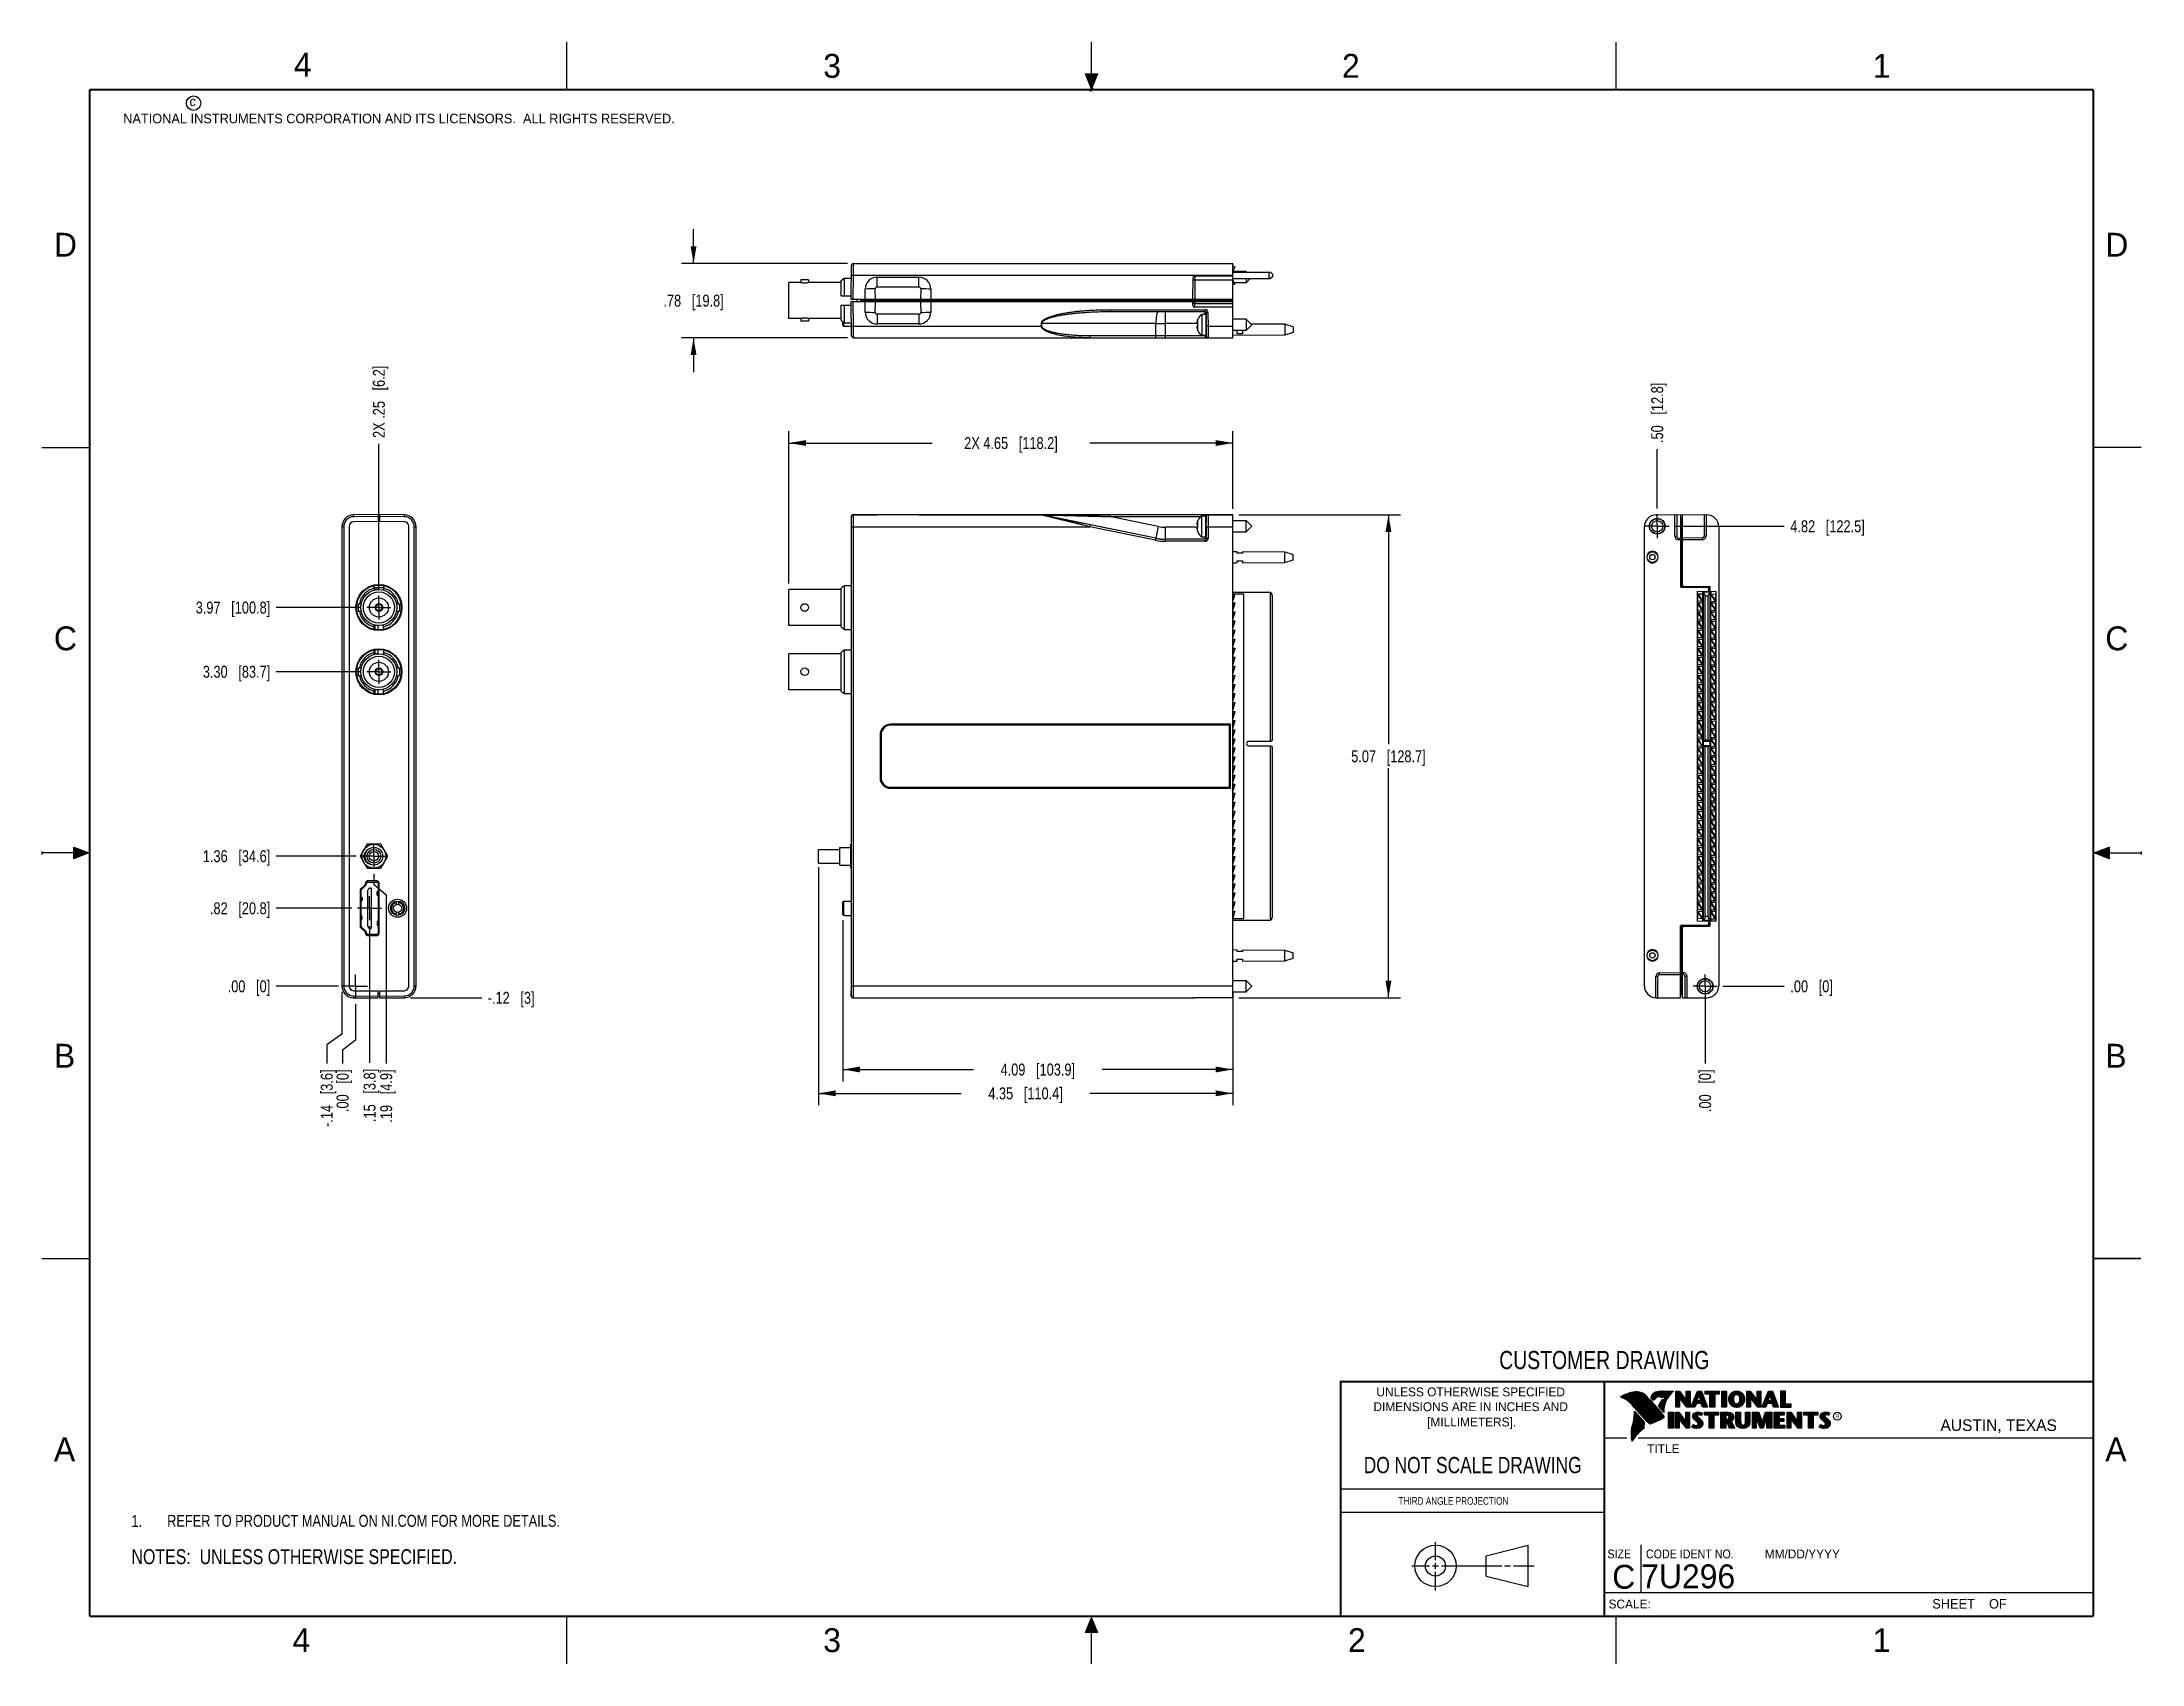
# Model space of a CAD drawing. Header units: inches. Extents: x 0 to 22, y 0 to 17.
import ezdxf

# ---------------------------------------------------------------- set-up
doc = ezdxf.new("R2010")
doc.units = ezdxf.units.IN
doc.header["$LTSCALE"] = 1.21
doc.header["$MEASUREMENT"] = 0
doc.linetypes.add('CENTER', pattern=[0.6, 0.375, -0.075, 0.075, -0.075])
doc.layers.get('0').update_dxf_attribs({"linetype": 'CONTINUOUS'})
for name, color, linetype in [('02___PRT_ALL_AXES', 7, 'CONTINUOUS'), ('DETAIL', 7, 'CONTINUOUS'), ('DIMENSIONS', 7, 'CONTINUOUS')]:
    doc.layers.add(name, color=color, linetype=linetype)
doc.styles.get("Standard").update_dxf_attribs({"font": 'txt', "width": 0.8})
doc.styles.add('TEXTSTYLE_2', font='txt')
doc.styles.add('TEXTSTYLE_3', font='txt', dxfattribs={"width": 0.9})
doc.dimstyles.new('DIMSTYLE_1', dxfattribs={"dimtxt": 0.125, "dimasz": 0.18, "dimexe": 0.18, "dimexo": 0.0625, "dimgap": 0.09, "dimtad": 0, "dimtih": 1, "dimtoh": 1, "dimzin": 4, "dimdsep": 46, "dimtxsty": 'STANDARD', "dimblk": '_FILLED', "dimblk1": '_FILLED', "dimblk2": '_FILLED', "dimcen": 0.09, "dimadec": 0, "dimazin": 0, "dimtp": 0.01, "dimtm": 0.01, "dimtfac": 1, "dimtofl": 0, "dimtmove": 0, "dimatfit": 3, "dimldrblk": '_FILLED', "dimfxl": 1, "dimtolj": 1, "dimtzin": 4, "dimarcsym": 0})
doc.dimstyles.new('DIMSTYLE_2', dxfattribs={"dimtxt": 0.125, "dimasz": 0.18, "dimexe": 0.18, "dimexo": 0.0625, "dimgap": 0.09, "dimtad": 0, "dimtih": 1, "dimtoh": 1, "dimzin": 4, "dimdsep": 46, "dimtxsty": 'STANDARD', "dimblk": '_FILLED', "dimblk1": '_FILLED', "dimblk2": '_FILLED', "dimcen": 0.09, "dimadec": 0, "dimazin": 0, "dimtp": 0.01, "dimtm": 0.01, "dimtfac": 1, "dimtofl": 0, "dimtmove": 0, "dimatfit": 3, "dimldrblk": '_FILLED', "dimfxl": 1, "dimtolj": 1, "dimtzin": 4, "dimarcsym": 0})

msp = doc.modelspace()

# ---------------------------------------------------------------- texts
at = {"color": 2, "linetype": 'CONTINUOUS', "line_spacing_factor": 0.9}
for s, insert, char_height, width, attachment_point, style in [('4', (2.64, 16.887), 0.25, 0.25, 1, 'TEXTSTYLE_2'), ('3', (8.188, 16.875), 0.25, 0.25, 1, 'TEXTSTYLE_2'), ('2', (13.625, 16.875), 0.25, 0.25, 1, 'TEXTSTYLE_2'), ('1', (19.188, 16.875), 0.25, 0.25, 1, 'TEXTSTYLE_2'), ('c', (1.546, 16.428), 0.1, 0.1, 1, 'TEXTSTYLE_2'), ('NATIONAL INSTRUMENTS CORPORATION AND ITS LICENSORS.  ALL RIGHTS RESERVED.', (0.851, 16.248), 0.1, 7.3, 1, 'TEXTSTYLE_2'), ('D', (0.125, 15), 0.25, 0.25, 1, 'TEXTSTYLE_2'), ('D', (21.625, 15), 0.25, 0.25, 1, 'TEXTSTYLE_2'), ('C', (0.125, 10.875), 0.25, 0.25, 1, 'TEXTSTYLE_2'), ('C', (21.625, 10.875), 0.25, 0.25, 1, 'TEXTSTYLE_2'), ('B', (0.125, 6.5), 0.25, 0.25, 1, 'TEXTSTYLE_2'), ('B', (21.625, 6.5), 0.25, 0.25, 1, 'TEXTSTYLE_2'), ('UNLESS OTHERWISE SPECIFIED', (14.974, 2.898), 0.093, 2.418, 2, 'TEXTSTYLE_2'), ('DIMENSIONS ARE IN INCHES AND', (14.974, 2.743), 0.093, 2.604, 2, 'TEXTSTYLE_2'), ('[MILLIMETERS].', (14.984, 2.583), 0.093, 1.302, 2, 'TEXTSTYLE_2'), ('R', (18.797, 2.617), 0.0418, 0.04175, 1, 'TEXTSTYLE_2'), ('AUSTIN, TEXAS', (19.898, 2.564), 0.12158, 1.58049, 1, 'TEXTSTYLE_2'), ('A', (0.125, 2.375), 0.25, 0.25, 1, 'TEXTSTYLE_2'), ('TITLE', (16.824, 2.303), 0.093, 0.465, 1, 'TEXTSTYLE_2'), ('A', (21.625, 2.375), 0.25, 0.25, 1, 'TEXTSTYLE_2'), ('SIZE', (16.407, 1.2), 0.093, 0.3348, 1, 'TEXTSTYLE_3'), ('CODE IDENT NO.', (16.811, 1.2), 0.093, 1.1718, 1, 'TEXTSTYLE_3'), ('MM/DD/YYYY', (18.056, 1.2), 0.093, 0.93, 1, 'TEXTSTYLE_2'), ('SCALE:', (16.419, 0.675), 0.093, 0.558, 1, 'TEXTSTYLE_2'), ('SHEET    OF', (19.812, 0.681), 0.1, 1.1, 1, 'TEXTSTYLE_2'), ('4', (2.625, 0.375), 0.25, 0.25, 1, 'TEXTSTYLE_2'), ('3', (8.188, 0.375), 0.25, 0.25, 1, 'TEXTSTYLE_2'), ('2', (13.688, 0.375), 0.25, 0.25, 1, 'TEXTSTYLE_2'), ('1', (19.188, 0.375), 0.25, 0.25, 1, 'TEXTSTYLE_2')]:
    msp.add_mtext(s, dxfattribs=dict(at, insert=insert, char_height=char_height, width=width, attachment_point=attachment_point, style=style))
at = {"color": 7, "linetype": 'CONTINUOUS', "attachment_point": 2, "line_spacing_factor": 0.9}
for s, insert, char_height, width in [('CUSTOMER DRAWING', (16.374, 3.281), 0.19, 2.432), ('DO NOT SCALE DRAWING', (14.995, 2.17), 0.17, 2.72)]:
    msp.add_mtext(s, dxfattribs=dict(at, insert=insert, char_height=char_height, width=width))
at = {"color": 2, "linetype": 'CONTINUOUS', "insert": (14.218, 1.749), "char_height": 0.08, "width": 1.408, "attachment_point": 1, "line_spacing_factor": 0.9}
msp.add_mtext('THIRD ANGLE PROJECTION', dxfattribs=at)
at = {"color": 7, "linetype": 'CONTINUOUS', "char_height": 0.25, "line_spacing_factor": 0.9, "style": 'TEXTSTYLE_2'}
for s, insert, width, attachment_point in [('C', (16.578, 1.039), 0.25, 2), ('7U296', (16.761, 1.044), 1.25, 1)]:
    msp.add_mtext(s, dxfattribs=dict(at, insert=insert, width=width, attachment_point=attachment_point))

# ---------------------------------------------------------------- blocks, each defined once
blk = doc.blocks.new('_FILLED')
at = {"color": 0, "linetype": 'BYBLOCK'}
blk.add_solid([(0, 0), (-1, 0.17), (-1, -0.17)], dxfattribs=at)
blk = doc.blocks.new('*D0')
at = {"layer": 'DIMENSIONS', "color": 2, "linetype": 'CONTINUOUS'}
for p, q in [((8.392, 7.796), (8.392, 6.106)), ((12.482, 7.045), (12.482, 6.106)), ((8.392, 6.231), (9.762, 6.231)), ((12.482, 6.231), (11.112, 6.231))]:
    blk.add_line(p, q, dxfattribs=at)
at = {"layer": 'DIMENSIONS', "color": 2, "linetype": 'CONTINUOUS', "xscale": 0.18, "yscale": 0.18, "zscale": 0.18, "rotation": 180}
blk.add_blockref('_FILLED', (8.392, 6.231), dxfattribs=at)
at = {"layer": 'DIMENSIONS', "color": 2, "linetype": 'CONTINUOUS', "xscale": 0.18, "yscale": 0.18, "zscale": 0.18}
blk.add_blockref('_FILLED', (12.482, 6.231), dxfattribs=at)
at = {"layer": 'DIMENSIONS', "color": 2, "linetype": 'CONTINUOUS', "insert": (10.437, 6.293), "char_height": 0.125, "width": 1.225, "attachment_point": 2, "line_spacing_factor": 0.9}
blk.add_mtext('4.09{\\Ftxt.shx;\\W1.000000;\\H0.125000; }[103.9]', dxfattribs=at)
blk = doc.blocks.new('*D1')
at = {"layer": 'DIMENSIONS', "color": 2, "linetype": 'CONTINUOUS'}
for p, q in [((8.137, 8.35), (8.137, 5.856)), ((12.482, 6.921), (12.482, 5.856)), ((8.137, 5.981), (9.634, 5.981)), ((12.482, 5.981), (10.984, 5.981))]:
    blk.add_line(p, q, dxfattribs=at)
at = {"layer": 'DIMENSIONS', "color": 2, "linetype": 'CONTINUOUS', "xscale": 0.18, "yscale": 0.18, "zscale": 0.18, "rotation": 180}
blk.add_blockref('_FILLED', (8.137, 5.981), dxfattribs=at)
at = {"layer": 'DIMENSIONS', "color": 2, "linetype": 'CONTINUOUS', "xscale": 0.18, "yscale": 0.18, "zscale": 0.18}
blk.add_blockref('_FILLED', (12.482, 5.981), dxfattribs=at)
at = {"layer": 'DIMENSIONS', "color": 2, "linetype": 'CONTINUOUS', "insert": (10.309, 6.043), "char_height": 0.125, "width": 1.225, "attachment_point": 2, "line_spacing_factor": 0.9}
blk.add_mtext('4.35{\\Ftxt.shx;\\W1.000000;\\H0.125000; }[110.4]', dxfattribs=at)
blk = doc.blocks.new('*D2')
at = {"layer": 'DIMENSIONS', "color": 2, "linetype": 'CONTINUOUS'}
for p, q in [((7.829, 11.324), (7.829, 12.922)), ((7.829, 12.797), (9.331, 12.797)), ((12.482, 12.797), (10.981, 12.797)), ((12.482, 12.107), (12.482, 12.922))]:
    blk.add_line(p, q, dxfattribs=at)
at = {"layer": 'DIMENSIONS', "color": 2, "linetype": 'CONTINUOUS', "xscale": 0.18, "yscale": 0.18, "zscale": 0.18, "rotation": 180}
blk.add_blockref('_FILLED', (7.829, 12.797), dxfattribs=at)
at = {"layer": 'DIMENSIONS', "color": 2, "linetype": 'CONTINUOUS', "xscale": 0.18, "yscale": 0.18, "zscale": 0.18}
blk.add_blockref('_FILLED', (12.482, 12.797), dxfattribs=at)
at = {"layer": 'DIMENSIONS', "color": 2, "linetype": 'CONTINUOUS', "insert": (10.156, 12.859), "char_height": 0.125, "width": 1.525, "attachment_point": 2, "line_spacing_factor": 0.9}
blk.add_mtext('2X 4.65{\\Ftxt.shx;\\W1.000000;\\H0.125000; }[118.2]', dxfattribs=at)
blk = doc.blocks.new('*D3')
at = {"layer": 'DIMENSIONS', "color": 2, "linetype": 'CONTINUOUS'}
blk.add_line((17.116, 11.925), (18.261, 11.925), dxfattribs=at)
at = {"layer": 'DIMENSIONS', "color": 2, "linetype": 'CONTINUOUS', "insert": (18.324, 11.987), "char_height": 0.125, "width": 1.225, "attachment_point": 1, "line_spacing_factor": 0.9}
blk.add_mtext('4.82{\\Ftxt.shx;\\W1.000000;\\H0.125000; }[122.5]', dxfattribs=at)
blk = doc.blocks.new('*D4')
at = {"layer": 'DIMENSIONS', "color": 2, "linetype": 'CONTINUOUS'}
blk.add_line((17.618, 7.103), (18.261, 7.103), dxfattribs=at)
at = {"layer": 'DIMENSIONS', "color": 2, "linetype": 'CONTINUOUS', "insert": (18.324, 7.165), "char_height": 0.125, "width": 0.725, "attachment_point": 1, "line_spacing_factor": 0.9}
blk.add_mtext('.00{\\Ftxt.shx;\\W1.000000;\\H0.125000; }[0]', dxfattribs=at)
blk = doc.blocks.new('*D5')
at = {"layer": 'DIMENSIONS', "color": 2, "linetype": 'CONTINUOUS'}
blk.add_line((16.929, 12.112), (16.929, 12.734), dxfattribs=at)
at = {"layer": 'DIMENSIONS', "color": 2, "linetype": 'CONTINUOUS', "insert": (16.866, 12.797), "char_height": 0.125, "width": 1.025, "attachment_point": 1, "rotation": 90, "line_spacing_factor": 0.9}
blk.add_mtext('.50{\\Ftxt.shx;\\W1.000000;\\H0.125000; }[12.8]', dxfattribs=at)
blk = doc.blocks.new('*D6')
at = {"layer": 'DIMENSIONS', "color": 2, "linetype": 'CONTINUOUS'}
blk.add_line((17.431, 7.04), (17.431, 6.293), dxfattribs=at)
at = {"layer": 'DIMENSIONS', "color": 2, "linetype": 'CONTINUOUS', "insert": (17.368, 6.231), "char_height": 0.125, "width": 0.725, "attachment_point": 3, "rotation": 90, "line_spacing_factor": 0.9}
blk.add_mtext('.00{\\Ftxt.shx;\\W1.000000;\\H0.125000; }[0]', dxfattribs=at)
blk = doc.blocks.new('*D7')
at = {"layer": 'DIMENSIONS', "color": 2, "linetype": 'CONTINUOUS'}
for p, q in [((6.829, 14.68), (6.829, 15.04)), ((8.442, 14.68), (6.704, 14.68)), ((8.442, 13.9), (6.704, 13.9)), ((6.829, 13.9), (6.829, 13.54))]:
    blk.add_line(p, q, dxfattribs=at)
at = {"layer": 'DIMENSIONS', "color": 2, "linetype": 'CONTINUOUS', "xscale": 0.18, "yscale": 0.18, "zscale": 0.18}
for p, rotation in [((6.829, 14.68), 270), ((6.829, 13.9), 90)]:
    blk.add_blockref('_FILLED', p, dxfattribs=dict(at, rotation=rotation))
at = {"layer": 'DIMENSIONS', "color": 2, "linetype": 'CONTINUOUS', "insert": (6.829, 14.352), "char_height": 0.125, "width": 1.025, "attachment_point": 2, "line_spacing_factor": 0.9}
blk.add_mtext('.78{\\Ftxt.shx;\\W1.000000;\\H0.125000; }[19.8]', dxfattribs=at)
blk = doc.blocks.new('*D8')
at = {"layer": 'DIMENSIONS', "color": 2, "linetype": 'CONTINUOUS'}
blk.add_line((3.861, 6.983), (4.61, 6.983), dxfattribs=at)
at = {"layer": 'DIMENSIONS', "color": 2, "linetype": 'CONTINUOUS', "insert": (4.672, 7.045), "char_height": 0.125, "width": 0.825, "attachment_point": 1, "line_spacing_factor": 0.9}
blk.add_mtext('-.12{\\Ftxt.shx;\\W1.000000;\\H0.125000; }[3]', dxfattribs=at)
blk = doc.blocks.new('*D9')
at = {"layer": 'DIMENSIONS', "color": 2, "linetype": 'CONTINUOUS'}
blk.add_line((3.106, 7.103), (2.455, 7.103), dxfattribs=at)
at = {"layer": 'DIMENSIONS', "color": 2, "linetype": 'CONTINUOUS', "insert": (2.392, 7.165), "char_height": 0.125, "width": 0.725, "attachment_point": 3, "line_spacing_factor": 0.9}
blk.add_mtext('.00{\\Ftxt.shx;\\W1.000000;\\H0.125000; }[0]', dxfattribs=at)
blk = doc.blocks.new('*D10')
at = {"layer": 'DIMENSIONS', "color": 2, "linetype": 'CONTINUOUS'}
blk.add_line((3.292, 8.466), (2.455, 8.466), dxfattribs=at)
at = {"layer": 'DIMENSIONS', "color": 2, "linetype": 'CONTINUOUS', "insert": (2.392, 8.529), "char_height": 0.125, "width": 1.125, "attachment_point": 3, "line_spacing_factor": 0.9}
blk.add_mtext('1.36{\\Ftxt.shx;\\W1.000000;\\H0.125000; }[34.6]', dxfattribs=at)
blk = doc.blocks.new('*D11')
at = {"layer": 'DIMENSIONS', "color": 2, "linetype": 'CONTINUOUS'}
blk.add_line((3.343, 10.399), (2.455, 10.399), dxfattribs=at)
at = {"layer": 'DIMENSIONS', "color": 2, "linetype": 'CONTINUOUS', "insert": (2.392, 10.462), "char_height": 0.125, "width": 1.125, "attachment_point": 3, "line_spacing_factor": 0.9}
blk.add_mtext('3.30{\\Ftxt.shx;\\W1.000000;\\H0.125000; }[83.7]', dxfattribs=at)
blk = doc.blocks.new('*D12')
at = {"layer": 'DIMENSIONS', "color": 2, "linetype": 'CONTINUOUS'}
blk.add_line((3.343, 11.073), (2.455, 11.073), dxfattribs=at)
at = {"layer": 'DIMENSIONS', "color": 2, "linetype": 'CONTINUOUS', "insert": (2.392, 11.135), "char_height": 0.125, "width": 1.225, "attachment_point": 3, "line_spacing_factor": 0.9}
blk.add_mtext('3.97{\\Ftxt.shx;\\W1.000000;\\H0.125000; }[100.8]', dxfattribs=at)
blk = doc.blocks.new('*D13')
at = {"layer": 'DIMENSIONS', "color": 2, "linetype": 'CONTINUOUS'}
for p, q in [((3.285, 6.915), (3.285, 6.538)), ((3.285, 6.538), (3.151, 6.433)), ((3.151, 6.433), (3.151, 6.293))]:
    blk.add_line(p, q, dxfattribs=at)
at = {"layer": 'DIMENSIONS', "color": 2, "linetype": 'CONTINUOUS', "insert": (3.088, 6.231), "char_height": 0.125, "width": 0.725, "attachment_point": 3, "rotation": 90, "line_spacing_factor": 0.9}
blk.add_mtext('.00{\\Ftxt.shx;\\W1.000000;\\H0.125000; }[0]', dxfattribs=at)
blk = doc.blocks.new('*D14')
at = {"layer": 'DIMENSIONS', "color": 2, "linetype": 'CONTINUOUS'}
for p, q in [((3.479, 8.278), (3.479, 8.174)), ((3.479, 8.174), (3.607, 8.062)), ((3.607, 8.062), (3.607, 6.293))]:
    blk.add_line(p, q, dxfattribs=at)
at = {"layer": 'DIMENSIONS', "color": 2, "linetype": 'CONTINUOUS', "insert": (3.545, 6.231), "char_height": 0.125, "width": 0.925, "attachment_point": 3, "rotation": 90, "line_spacing_factor": 0.9}
blk.add_mtext('.19{\\Ftxt.shx;\\W1.000000;\\H0.125000; }[4.9]', dxfattribs=at)
blk = doc.blocks.new('*D15')
at = {"layer": 'DIMENSIONS', "color": 2, "linetype": 'CONTINUOUS'}
for p, q in [((3.142, 7.045), (3.142, 6.6)), ((3.142, 6.6), (2.985, 6.49)), ((2.985, 6.49), (2.985, 6.293))]:
    blk.add_line(p, q, dxfattribs=at)
at = {"layer": 'DIMENSIONS', "color": 2, "linetype": 'CONTINUOUS', "insert": (2.922, 6.231), "char_height": 0.125, "width": 1.025, "attachment_point": 3, "rotation": 90, "line_spacing_factor": 0.9}
blk.add_mtext('-.14{\\Ftxt.shx;\\W1.000000;\\H0.125000; }[3.6]', dxfattribs=at)
blk = doc.blocks.new('*D16')
at = {"layer": 'DIMENSIONS', "color": 2, "linetype": 'CONTINUOUS'}
blk.add_line((3.531, 11.26), (3.531, 12.787), dxfattribs=at)
at = {"layer": 'DIMENSIONS', "color": 2, "linetype": 'CONTINUOUS', "insert": (3.468, 12.85), "char_height": 0.125, "width": 1.225, "attachment_point": 1, "rotation": 90, "line_spacing_factor": 0.9}
blk.add_mtext('2X .25{\\Ftxt.shx;\\W1.000000;\\H0.125000; }[6.2]', dxfattribs=at)
blk = doc.blocks.new('*D17')
at = {"layer": 'DIMENSIONS', "color": 2, "linetype": 'CONTINUOUS'}
for p, q in [((12.544, 12.046), (14.237, 12.046)), ((14.112, 12.046), (14.112, 9.639)), ((14.112, 6.981), (14.112, 9.389)), ((12.544, 6.981), (14.237, 6.981))]:
    blk.add_line(p, q, dxfattribs=at)
at = {"layer": 'DIMENSIONS', "color": 2, "linetype": 'CONTINUOUS', "xscale": 0.18, "yscale": 0.18, "zscale": 0.18}
for p, rotation in [((14.112, 12.046), 90), ((14.112, 6.981), 270)]:
    blk.add_blockref('_FILLED', p, dxfattribs=dict(at, rotation=rotation))
at = {"layer": 'DIMENSIONS', "color": 2, "linetype": 'CONTINUOUS', "insert": (14.112, 9.576), "char_height": 0.125, "width": 1.225, "attachment_point": 2, "line_spacing_factor": 0.9}
blk.add_mtext('5.07{\\Ftxt.shx;\\W1.000000;\\H0.125000; }[128.7]', dxfattribs=at)
blk = doc.blocks.new('*D18')
at = {"layer": 'DIMENSIONS', "color": 2, "linetype": 'CONTINUOUS'}
blk.add_line((3.246, 7.921), (2.455, 7.921), dxfattribs=at)
at = {"layer": 'DIMENSIONS', "color": 2, "linetype": 'CONTINUOUS', "insert": (2.392, 7.983), "char_height": 0.125, "width": 1.025, "attachment_point": 3, "line_spacing_factor": 0.9}
blk.add_mtext('.82{\\Ftxt.shx;\\W1.000000;\\H0.125000; }[20.8]', dxfattribs=at)
blk = doc.blocks.new('*D19')
at = {"layer": 'DIMENSIONS', "color": 2, "linetype": 'CONTINUOUS'}
blk.add_line((3.433, 7.733), (3.433, 6.3), dxfattribs=at)
at = {"layer": 'DIMENSIONS', "color": 2, "linetype": 'CONTINUOUS', "insert": (3.371, 6.238), "char_height": 0.125, "width": 0.925, "attachment_point": 3, "rotation": 90, "line_spacing_factor": 0.9}
blk.add_mtext('.15{\\Ftxt.shx;\\W1.000000;\\H0.125000; }[3.8]', dxfattribs=at)
blk = doc.blocks.new('NOTES_HEADER_BL0', base_point=(3.1215, 1.125))
at = {"layer": 'DETAIL', "color": 2, "linetype": 'CONTINUOUS', "width": 0.8}
blk.add_text('NOTES:  UNLESS OTHERWISE SPECIFIED.', height=0.156, dxfattribs=at).set_placement((0.9375, 1.047))
blk = doc.blocks.new('CUSTOM_NOTE_BL1', base_point=(3.675, 1.5))
at = {"layer": 'DETAIL', "color": 2, "linetype": 'CONTINUOUS', "width": 0.8}
for s, p in [('1.', (0.938, 1.437)), ('REFER TO PRODUCT MANUAL ON NI.COM FOR MORE DETAILS.', (1.312, 1.438))]:
    blk.add_text(s, height=0.125, dxfattribs=at).set_placement(p)

# ---------------------------------------------------------------- dimensions: what is measured, and where the dimension line sits
at = {"layer": 'DIMENSIONS', "color": 2, "linetype": 'CONTINUOUS'}
for base, p1, p2, angle, picture, middle in [((6.829, 13.9), (8.442, 14.68), (8.442, 13.9), 270, '*D7', (6.729, 14.29)), ((14.1118, 12.0462), (12.5443, 6.9811), (12.5443, 12.0462), 90, '*D17', (13.9868, 9.5137)), ((8.392, 6.231), (12.482, 7.045), (8.392, 7.796), 180, '*D0', (10.312, 6.231))]:
    dim = msp.add_linear_dim(base=base, p1=p1, p2=p2, angle=angle, dimstyle='DIMSTYLE_1', dxfattribs=at)
    dim.commit()
    dim.dimension.update_dxf_attribs({"geometry": picture, "text_midpoint": middle, "dimtype": 160})
for feature_location, offset, dtype, origin, text, picture, middle in [((3.531, 11.26), (0, 1.527), 1, (3.285, 11.198), '2X <>', '*D16', (3.531, 13.462)), ((3.142, 7.045), (-0.158, -0.752), 0, (3.285, 7.108), '-<>', '*D15', (3.074, 5.589)), ((3.861, 6.983), (0.749, 0), 0, (3.285, 7.103), '-<>', '*D8', (5.085, 6.983))]:
    dim = msp.add_ordinate_dim(feature_location=feature_location, offset=offset, dtype=dtype, origin=origin, text=text, dimstyle='DIMSTYLE_2', dxfattribs=at)
    dim.commit()
    dim.dimension.update_dxf_attribs({"geometry": picture, "text_midpoint": middle})
for feature_location, offset, dtype, origin, picture, middle in [((16.929, 12.112), (0, 0.622), 1, (17.431, 7.103), '*D5', (16.929, 13.309)), ((17.116, 11.925), (1.145, 0), 0, (17.556, 7.103), '*D3', (18.936, 11.925)), ((3.343, 11.073), (-0.888, 0), 0, (3.405, 7.103), '*D12', (1.53, 11.073)), ((3.343, 10.399), (-0.888, 0), 0, (3.405, 7.103), '*D11', (1.58, 10.399)), ((3.292, 8.466), (-0.837, 0), 0, (3.354, 7.103), '*D10', (1.58, 8.466)), ((3.479, 8.278), (0.128, -1.985), 0, (3.285, 8.341), '*D14', (3.697, 5.589)), ((3.246, 7.921), (-0.791, 0), 0, (3.308, 7.103), '*D18', (1.68, 7.921)), ((3.433, 7.733), (0, -1.433), 1, (3.285, 7.796), '*D19', (3.523, 5.596)), ((3.106000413, 7.102728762), (-0.651302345, 0), 0, (3.285198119, 7.102728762), '*D9', (1.829698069, 7.102728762)), ((17.430745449, 7.040228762), (0, -0.747), 1, (17.430745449, 7.102728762), '*D6', (17.520360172, 5.689429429)), ((17.618345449, 7.102728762), (0.64290005, 0), 0, (17.555845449, 7.102728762), '*D4', (18.686245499, 7.102728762)), ((3.285, 6.915), (-0.135, -0.622), 0, (3.285, 6.978), '*D13', (3.24, 5.689))]:
    dim = msp.add_ordinate_dim(feature_location=feature_location, offset=offset, dtype=dtype, origin=origin, dimstyle='DIMSTYLE_2', dxfattribs=at)
    dim.commit()
    dim.dimension.update_dxf_attribs({"geometry": picture, "text_midpoint": middle})
dim = msp.add_linear_dim(base=(12.482, 12.797), p1=(7.829, 11.324), p2=(12.482, 12.107), text='2X <>', dimstyle='DIMSTYLE_1', dxfattribs=at)
dim.commit()
dim.dimension.update_dxf_attribs({"geometry": '*D2', "text_midpoint": (10.056, 12.797), "dimtype": 160})
dim = msp.add_linear_dim(base=(12.4818091, 5.980728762), p1=(8.136809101, 8.349755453), p2=(12.4818091, 6.920558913), dimstyle='DIMSTYLE_1', dxfattribs=at)
dim.commit()
dim.dimension.update_dxf_attribs({"geometry": '*D1', "text_midpoint": (10.184309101, 5.980728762), "dimtype": 160})

# ---------------------------------------------------------------- hatches: boundary and pattern name
at = {"linetype": 'CONTINUOUS'}
for points in [[(11, 16.51), (10.938, 16.666), (11.062, 16.666)], [(0.334, 8.562), (0.49, 8.5), (0.334, 8.438)], [(21.666, 8.562), (21.666, 8.438), (21.51, 8.5)], [(10.938, 0.329), (11, 0.485), (11.062, 0.329)]]:
    msp.add_hatch(color=2, dxfattribs=at).paths.add_polyline_path(points)

# ---------------------------------------------------------------- linework, layer by layer
at = {"color": 2, "linetype": 'CONTINUOUS'}
for p, q in [((5.5, 16.5), (5.5, 17)), ((11, 16.485), (11, 17)), ((16.5, 16.5), (16.5, 17)), ((11, 16.51), (10.938, 16.666)), ((10.938, 16.666), (11.062, 16.666)), ((11.015, 16.515), (10.985, 16.485)), ((10.985, 16.485), (11, 16.515)), ((11.062, 16.666), (11, 16.51)), ((11, 16.485), (11.015, 16.515)), ((0, 12.75), (0.5, 12.75)), ((22, 12.75), (21.5, 12.75)), ((0, 8.515), (0, 8.485)), ((0.49, 8.5), (0, 8.5)), ((0.334, 8.438), (0.334, 8.562)), ((0.334, 8.562), (0.49, 8.5)), ((0.49, 8.5), (0.334, 8.438)), ((21.51, 8.5), (21.666, 8.562)), ((21.51, 8.5), (22, 8.5)), ((21.666, 8.438), (21.51, 8.5)), ((21.666, 8.562), (21.666, 8.438)), ((22, 8.515), (22, 8.485)), ((0, 4.25), (0.5, 4.25)), ((16.375, 2.96), (21.5, 2.96)), ((16.558, 2.796), (16.558, 2.799)), ((16.565, 2.794), (16.565, 2.803)), ((16.571, 2.791), (16.571, 2.808)), ((16.578, 2.788), (16.578, 2.812)), ((16.585, 2.785), (16.585, 2.815)), ((16.592, 2.781), (16.592, 2.819)), ((16.599, 2.778), (16.599, 2.822)), ((16.606, 2.774), (16.606, 2.825)), ((16.612, 2.77), (16.612, 2.828)), ((16.619, 2.765), (16.619, 2.83)), ((16.626, 2.76), (16.626, 2.832)), ((16.633, 2.755), (16.633, 2.835)), ((16.64, 2.749), (16.64, 2.837)), ((16.647, 2.743), (16.647, 2.839)), ((16.653, 2.737), (16.653, 2.84)), ((16.66, 2.729), (16.66, 2.842)), ((16.667, 2.722), (16.667, 2.844)), ((16.674, 2.715), (16.674, 2.845)), ((16.681, 2.707), (16.681, 2.846)), ((16.687, 2.699), (16.687, 2.847)), ((16.794, 2.533), (16.692, 2.649)), ((16.694, 2.692), (16.694, 2.847)), ((16.701, 2.684), (16.701, 2.847)), ((16.708, 2.676), (16.708, 2.847)), ((16.715, 2.669), (16.715, 2.847)), ((16.722, 2.661), (16.722, 2.846)), ((16.728, 2.653), (16.728, 2.846)), ((16.735, 2.645), (16.735, 2.844)), ((16.742, 2.637), (16.742, 2.843)), ((16.749, 2.629), (16.749, 2.842)), ((16.756, 2.62), (16.756, 2.84)), ((16.763, 2.612), (16.763, 2.838)), ((16.769, 2.605), (16.769, 2.835)), ((16.776, 2.597), (16.776, 2.832)), ((16.783, 2.589), (16.783, 2.828)), ((16.79, 2.581), (16.79, 2.824)), ((16.797, 2.574), (16.797, 2.819)), ((16.804, 2.567), (16.804, 2.814)), ((16.81, 2.559), (16.81, 2.807)), ((16.817, 2.552), (16.817, 2.8)), ((16.824, 2.545), (16.824, 2.792)), ((16.831, 2.538), (16.831, 2.785)), ((16.838, 2.531), (16.838, 2.778)), ((16.844, 2.526), (16.844, 2.771)), ((16.851, 2.523), (16.851, 2.764)), ((16.858, 2.522), (16.858, 2.757)), ((16.886, 2.766), (16.863, 2.794)), ((16.865, 2.524), (16.865, 2.749)), ((16.888, 2.772), (16.868, 2.795)), ((16.872, 2.791), (16.872, 2.809)), ((16.872, 2.527), (16.872, 2.742)), ((16.879, 2.783), (16.879, 2.821)), ((16.879, 2.53), (16.879, 2.735)), ((16.885, 2.775), (16.885, 2.828)), ((16.885, 2.533), (16.885, 2.727)), ((16.892, 2.775), (16.892, 2.833)), ((16.892, 2.536), (16.892, 2.719)), ((16.899, 2.779), (16.899, 2.837)), ((16.899, 2.539), (16.899, 2.71)), ((16.906, 2.784), (16.906, 2.841)), ((16.906, 2.542), (16.906, 2.702)), ((16.913, 2.79), (16.913, 2.844)), ((16.913, 2.545), (16.913, 2.694)), ((16.92, 2.797), (16.92, 2.846)), ((16.92, 2.548), (16.92, 2.686)), ((16.926, 2.802), (16.926, 2.848)), ((16.926, 2.551), (16.926, 2.677)), ((16.933, 2.805), (16.933, 2.849)), ((16.933, 2.554), (16.933, 2.669)), ((16.94, 2.808), (16.94, 2.85)), ((16.94, 2.557), (16.94, 2.661)), ((16.962, 2.68), (16.943, 2.701)), ((16.947, 2.808), (16.947, 2.851)), ((16.947, 2.561), (16.947, 2.653)), ((16.965, 2.683), (16.949, 2.701)), ((16.954, 2.807), (16.954, 2.852)), ((16.954, 2.696), (16.954, 2.711)), ((16.954, 2.564), (16.954, 2.644)), ((16.961, 2.805), (16.961, 2.852)), ((16.961, 2.688), (16.961, 2.727)), ((16.967, 2.803), (16.967, 2.853)), ((16.967, 2.68), (16.967, 2.744)), ((16.974, 2.803), (16.974, 2.854)), ((16.974, 2.672), (16.974, 2.757)), ((16.981, 2.802), (16.981, 2.854)), ((16.981, 2.664), (16.981, 2.763)), ((16.984, 2.859), (17.1, 2.861)), ((16.984, 2.854), (17.087, 2.856)), ((16.988, 2.802), (16.988, 2.854)), ((16.988, 2.656), (16.988, 2.767)), ((16.995, 2.802), (16.995, 2.854)), ((16.995, 2.675), (16.995, 2.768)), ((16.999, 2.637), (16.995, 2.642)), ((17.002, 2.801), (17.002, 2.854)), ((17.002, 2.719), (17.002, 2.769)), ((17.008, 2.796), (17.008, 2.855)), ((17.008, 2.739), (17.008, 2.77)), ((17.015, 2.755), (17.015, 2.855)), ((17.022, 2.769), (17.022, 2.855)), ((17.029, 2.782), (17.029, 2.855)), ((17.036, 2.793), (17.036, 2.855)), ((17.042, 2.804), (17.042, 2.855)), ((17.049, 2.813), (17.049, 2.855)), ((17.056, 2.822), (17.056, 2.855)), ((17.063, 2.83), (17.063, 2.855)), ((17.07, 2.838), (17.07, 2.855)), ((17.077, 2.845), (17.077, 2.856)), ((17.124, 2.859), (17.161, 2.859)), ((17.124, 2.691), (17.124, 2.859)), ((17.164, 2.691), (17.124, 2.691)), ((17.129, 2.854), (17.158, 2.854)), ((17.129, 2.696), (17.129, 2.854)), ((17.159, 2.696), (17.129, 2.696)), ((17.138, 2.696), (17.138, 2.854)), ((17.145, 2.696), (17.145, 2.854)), ((17.151, 2.696), (17.151, 2.854)), ((17.158, 2.854), (17.238, 2.749)), ((17.159, 2.804), (17.158, 2.854)), ((17.242, 2.696), (17.159, 2.804)), ((17.159, 2.804), (17.159, 2.696)), ((17.161, 2.859), (17.233, 2.764)), ((17.239, 2.691), (17.164, 2.79)), ((17.164, 2.79), (17.164, 2.691)), ((17.165, 2.797), (17.165, 2.846)), ((17.171, 2.788), (17.171, 2.837)), ((17.178, 2.779), (17.178, 2.828)), ((17.185, 2.77), (17.185, 2.82)), ((17.191, 2.762), (17.191, 2.811)), ((17.198, 2.753), (17.198, 2.802)), ((17.205, 2.744), (17.205, 2.793)), ((17.211, 2.736), (17.211, 2.784)), ((17.218, 2.727), (17.218, 2.776)), ((17.225, 2.718), (17.225, 2.767)), ((17.232, 2.71), (17.232, 2.758)), ((17.233, 2.859), (17.273, 2.859)), ((17.233, 2.764), (17.233, 2.859)), ((17.238, 2.854), (17.268, 2.854)), ((17.238, 2.749), (17.238, 2.854)), ((17.238, 2.701), (17.238, 2.749)), ((17.273, 2.691), (17.239, 2.691)), ((17.268, 2.696), (17.242, 2.696)), ((17.245, 2.696), (17.245, 2.854)), ((17.252, 2.696), (17.252, 2.854)), ((17.258, 2.696), (17.258, 2.854)), ((17.265, 2.696), (17.265, 2.854)), ((17.268, 2.854), (17.268, 2.696)), ((17.273, 2.859), (17.273, 2.691)), ((17.283, 2.692), (17.352, 2.859)), ((17.323, 2.692), (17.283, 2.692)), ((17.29, 2.696), (17.355, 2.854)), ((17.319, 2.696), (17.29, 2.696)), ((17.298, 2.696), (17.298, 2.716)), ((17.305, 2.696), (17.305, 2.732)), ((17.312, 2.696), (17.312, 2.749)), ((17.318, 2.696), (17.318, 2.765)), ((17.336, 2.736), (17.319, 2.696)), ((17.339, 2.732), (17.323, 2.692)), ((17.325, 2.71), (17.325, 2.781)), ((17.332, 2.727), (17.332, 2.798)), ((17.394, 2.736), (17.336, 2.736)), ((17.338, 2.736), (17.338, 2.814)), ((17.39, 2.732), (17.339, 2.732)), ((17.341, 2.753), (17.362, 2.823)), ((17.389, 2.753), (17.341, 2.753)), ((17.345, 2.767), (17.345, 2.83)), ((17.345, 2.736), (17.345, 2.753)), ((17.347, 2.758), (17.366, 2.818)), ((17.383, 2.758), (17.347, 2.758)), ((17.352, 2.859), (17.394, 2.859)), ((17.352, 2.788), (17.352, 2.847)), ((17.352, 2.736), (17.352, 2.753)), ((17.355, 2.854), (17.39, 2.854)), ((17.358, 2.81), (17.358, 2.854)), ((17.358, 2.736), (17.358, 2.753)), ((17.362, 2.823), (17.37, 2.823)), ((17.365, 2.823), (17.365, 2.854)), ((17.365, 2.736), (17.365, 2.753)), ((17.366, 2.818), (17.366, 2.818)), ((17.366, 2.818), (17.383, 2.758)), ((17.37, 2.823), (17.389, 2.753)), ((17.372, 2.817), (17.372, 2.854)), ((17.372, 2.736), (17.372, 2.753)), ((17.378, 2.792), (17.378, 2.854)), ((17.378, 2.736), (17.378, 2.753)), ((17.385, 2.768), (17.385, 2.854)), ((17.385, 2.736), (17.385, 2.753)), ((17.39, 2.854), (17.45, 2.696)), ((17.404, 2.692), (17.39, 2.732)), ((17.392, 2.736), (17.392, 2.851)), ((17.394, 2.859), (17.457, 2.692)), ((17.407, 2.696), (17.394, 2.736)), ((17.398, 2.723), (17.398, 2.833)), ((17.457, 2.692), (17.404, 2.692)), ((17.405, 2.703), (17.405, 2.816)), ((17.45, 2.696), (17.407, 2.696)), ((17.412, 2.696), (17.412, 2.798)), ((17.418, 2.696), (17.418, 2.781)), ((17.425, 2.696), (17.425, 2.763)), ((17.432, 2.696), (17.432, 2.745)), ((17.433, 2.859), (17.58, 2.859)), ((17.433, 2.828), (17.433, 2.859)), ((17.481, 2.828), (17.433, 2.828)), ((17.438, 2.854), (17.575, 2.854)), ((17.438, 2.833), (17.438, 2.854)), ((17.486, 2.833), (17.438, 2.833)), ((17.438, 2.696), (17.438, 2.728)), ((17.445, 2.833), (17.445, 2.854)), ((17.445, 2.696), (17.445, 2.71)), ((17.452, 2.833), (17.452, 2.854)), ((17.458, 2.833), (17.458, 2.854)), ((17.465, 2.833), (17.465, 2.854)), ((17.472, 2.833), (17.472, 2.854)), ((17.479, 2.833), (17.479, 2.854)), ((17.481, 2.692), (17.481, 2.828)), ((17.532, 2.692), (17.481, 2.692)), ((17.486, 2.833), (17.485, 2.854)), ((17.486, 2.696), (17.486, 2.833)), ((17.527, 2.696), (17.486, 2.696)), ((17.492, 2.696), (17.492, 2.854)), ((17.499, 2.696), (17.499, 2.854)), ((17.505, 2.696), (17.505, 2.854)), ((17.512, 2.696), (17.512, 2.854)), ((17.519, 2.696), (17.519, 2.854)), ((17.527, 2.833), (17.525, 2.854)), ((17.575, 2.833), (17.527, 2.833)), ((17.527, 2.833), (17.527, 2.696)), ((17.532, 2.833), (17.532, 2.854)), ((17.58, 2.828), (17.532, 2.828)), ((17.532, 2.828), (17.532, 2.692)), ((17.539, 2.833), (17.539, 2.854)), ((17.545, 2.833), (17.545, 2.854)), ((17.552, 2.833), (17.552, 2.854)), ((17.559, 2.833), (17.559, 2.854)), ((17.565, 2.833), (17.565, 2.854)), ((17.572, 2.833), (17.572, 2.854)), ((17.575, 2.854), (17.575, 2.833)), ((17.58, 2.859), (17.58, 2.828)), ((17.606, 2.859), (17.656, 2.859)), ((17.606, 2.692), (17.606, 2.859)), ((17.656, 2.692), (17.606, 2.692)), ((17.611, 2.854), (17.652, 2.854)), ((17.611, 2.696), (17.611, 2.854)), ((17.652, 2.696), (17.611, 2.696)), ((17.619, 2.696), (17.619, 2.854)), ((17.625, 2.696), (17.625, 2.854)), ((17.632, 2.696), (17.632, 2.854)), ((17.639, 2.696), (17.639, 2.854)), ((17.645, 2.696), (17.645, 2.854)), ((17.652, 2.854), (17.652, 2.696)), ((17.656, 2.859), (17.656, 2.692)), ((17.685, 2.787), (17.686, 2.79)), ((17.685, 2.784), (17.685, 2.787)), ((17.685, 2.78), (17.685, 2.784)), ((17.685, 2.777), (17.685, 2.78)), ((17.685, 2.774), (17.685, 2.777)), ((17.685, 2.77), (17.685, 2.774)), ((17.685, 2.767), (17.685, 2.77)), ((17.686, 2.763), (17.685, 2.767)), ((17.686, 2.793), (17.687, 2.796)), ((17.686, 2.79), (17.686, 2.793)), ((17.686, 2.76), (17.686, 2.763)), ((17.687, 2.757), (17.686, 2.76)), ((17.687, 2.796), (17.688, 2.799)), ((17.688, 2.753), (17.687, 2.757)), ((17.688, 2.802), (17.689, 2.805)), ((17.688, 2.799), (17.688, 2.802)), ((17.689, 2.75), (17.688, 2.753)), ((17.689, 2.805), (17.69, 2.808)), ((17.69, 2.747), (17.689, 2.75)), ((17.69, 2.808), (17.692, 2.811)), ((17.691, 2.744), (17.69, 2.808)), ((17.691, 2.744), (17.69, 2.747)), ((17.692, 2.741), (17.691, 2.744)), ((17.692, 2.811), (17.693, 2.813)), ((17.693, 2.738), (17.692, 2.741)), ((17.693, 2.813), (17.694, 2.816)), ((17.694, 2.735), (17.693, 2.738)), ((17.694, 2.816), (17.696, 2.819)), ((17.696, 2.733), (17.694, 2.735)), ((17.696, 2.819), (17.697, 2.821)), ((17.697, 2.73), (17.696, 2.733)), ((17.697, 2.821), (17.699, 2.824)), ((17.697, 2.73), (17.697, 2.821)), ((17.699, 2.728), (17.697, 2.73)), ((17.699, 2.824), (17.701, 2.826)), ((17.7, 2.725), (17.699, 2.728)), ((17.702, 2.723), (17.7, 2.725)), ((17.701, 2.826), (17.703, 2.828)), ((17.704, 2.72), (17.702, 2.723)), ((17.703, 2.828), (17.705, 2.831)), ((17.704, 2.72), (17.705, 2.831)), ((17.706, 2.718), (17.704, 2.72)), ((17.705, 2.831), (17.707, 2.833)), ((17.708, 2.716), (17.706, 2.718)), ((17.707, 2.833), (17.709, 2.835)), ((17.71, 2.714), (17.708, 2.716)), ((17.709, 2.835), (17.711, 2.837)), ((17.71, 2.714), (17.711, 2.837)), ((17.712, 2.712), (17.71, 2.714)), ((17.711, 2.837), (17.714, 2.839)), ((17.715, 2.71), (17.712, 2.712)), ((17.714, 2.839), (17.716, 2.841)), ((17.717, 2.708), (17.715, 2.71)), ((17.716, 2.841), (17.719, 2.843)), ((17.717, 2.708), (17.719, 2.843)), ((17.719, 2.707), (17.717, 2.708)), ((17.719, 2.843), (17.721, 2.844)), ((17.722, 2.705), (17.719, 2.707)), ((17.721, 2.844), (17.724, 2.846)), ((17.725, 2.704), (17.722, 2.705)), ((17.724, 2.846), (17.726, 2.847)), ((17.725, 2.704), (17.724, 2.846)), ((17.727, 2.702), (17.725, 2.704)), ((17.726, 2.847), (17.729, 2.849)), ((17.727, 2.79), (17.728, 2.792)), ((17.727, 2.788), (17.727, 2.79)), ((17.727, 2.786), (17.727, 2.788)), ((17.727, 2.783), (17.727, 2.786)), ((17.727, 2.781), (17.727, 2.783)), ((17.727, 2.779), (17.727, 2.781)), ((17.727, 2.777), (17.727, 2.779)), ((17.727, 2.774), (17.727, 2.777)), ((17.727, 2.772), (17.727, 2.774)), ((17.727, 2.77), (17.727, 2.772)), ((17.727, 2.767), (17.727, 2.77)), ((17.727, 2.765), (17.727, 2.767)), ((17.727, 2.763), (17.727, 2.765)), ((17.728, 2.761), (17.727, 2.763)), ((17.73, 2.701), (17.727, 2.702)), ((17.728, 2.796), (17.729, 2.798)), ((17.728, 2.794), (17.728, 2.796)), ((17.728, 2.792), (17.728, 2.794)), ((17.728, 2.758), (17.728, 2.761)), ((17.728, 2.756), (17.728, 2.758)), ((17.729, 2.754), (17.728, 2.756)), ((17.729, 2.849), (17.731, 2.85)), ((17.729, 2.802), (17.73, 2.803)), ((17.729, 2.8), (17.729, 2.802)), ((17.729, 2.798), (17.729, 2.8)), ((17.729, 2.752), (17.729, 2.754)), ((17.73, 2.75), (17.729, 2.752)), ((17.73, 2.805), (17.731, 2.807)), ((17.73, 2.803), (17.73, 2.805)), ((17.73, 2.748), (17.73, 2.75)), ((17.731, 2.747), (17.73, 2.748)), ((17.73, 2.701), (17.73, 2.747)), ((17.733, 2.7), (17.73, 2.701)), ((17.731, 2.85), (17.734, 2.851)), ((17.731, 2.807), (17.731, 2.85)), ((17.731, 2.807), (17.732, 2.808)), ((17.731, 2.745), (17.731, 2.747)), ((17.732, 2.743), (17.731, 2.745)), ((17.732, 2.81), (17.733, 2.812)), ((17.732, 2.808), (17.732, 2.81)), ((17.732, 2.741), (17.732, 2.743)), ((17.733, 2.74), (17.732, 2.741)), ((17.733, 2.812), (17.734, 2.813)), ((17.734, 2.738), (17.733, 2.74)), ((17.736, 2.699), (17.733, 2.7)), ((17.734, 2.851), (17.737, 2.852)), ((17.734, 2.813), (17.735, 2.815)), ((17.735, 2.737), (17.734, 2.738)), ((17.735, 2.816), (17.736, 2.818)), ((17.735, 2.815), (17.735, 2.816)), ((17.736, 2.735), (17.735, 2.737)), ((17.736, 2.818), (17.737, 2.819)), ((17.736, 2.734), (17.736, 2.735)), ((17.737, 2.732), (17.736, 2.734)), ((17.739, 2.698), (17.736, 2.699)), ((17.737, 2.852), (17.74, 2.853)), ((17.737, 2.819), (17.737, 2.852)), ((17.737, 2.819), (17.738, 2.821)), ((17.738, 2.731), (17.737, 2.732)), ((17.738, 2.821), (17.74, 2.822)), ((17.74, 2.73), (17.738, 2.731)), ((17.739, 2.698), (17.738, 2.731)), ((17.742, 2.697), (17.739, 2.698)), ((17.74, 2.853), (17.743, 2.853)), ((17.74, 2.822), (17.741, 2.823)), ((17.741, 2.728), (17.74, 2.73)), ((17.741, 2.823), (17.742, 2.824)), ((17.742, 2.727), (17.741, 2.728)), ((17.742, 2.824), (17.743, 2.825)), ((17.743, 2.726), (17.742, 2.727)), ((17.746, 2.697), (17.742, 2.697)), ((17.743, 2.853), (17.746, 2.854)), ((17.743, 2.825), (17.745, 2.826)), ((17.745, 2.725), (17.743, 2.726)), ((17.745, 2.826), (17.746, 2.827)), ((17.746, 2.724), (17.745, 2.725)), ((17.746, 2.854), (17.749, 2.855)), ((17.746, 2.827), (17.746, 2.854)), ((17.746, 2.827), (17.747, 2.828)), ((17.748, 2.723), (17.746, 2.724)), ((17.746, 2.697), (17.746, 2.724)), ((17.749, 2.696), (17.746, 2.697)), ((17.747, 2.828), (17.749, 2.828)), ((17.749, 2.722), (17.748, 2.723)), ((17.749, 2.855), (17.752, 2.855)), ((17.749, 2.828), (17.75, 2.829)), ((17.751, 2.722), (17.749, 2.722)), ((17.752, 2.696), (17.749, 2.696)), ((17.75, 2.829), (17.752, 2.83)), ((17.752, 2.721), (17.751, 2.722)), ((17.752, 2.855), (17.755, 2.855)), ((17.752, 2.83), (17.752, 2.855)), ((17.752, 2.83), (17.753, 2.83)), ((17.754, 2.721), (17.752, 2.721)), ((17.752, 2.696), (17.752, 2.721)), ((17.756, 2.695), (17.752, 2.696)), ((17.753, 2.83), (17.755, 2.831)), ((17.755, 2.72), (17.754, 2.721)), ((17.755, 2.855), (17.758, 2.856)), ((17.755, 2.831), (17.757, 2.831)), ((17.757, 2.72), (17.755, 2.72)), ((17.759, 2.695), (17.756, 2.695)), ((17.757, 2.831), (17.758, 2.831)), ((17.759, 2.72), (17.757, 2.72)), ((17.758, 2.856), (17.762, 2.856)), ((17.758, 2.831), (17.76, 2.831)), ((17.759, 2.831), (17.759, 2.856)), ((17.761, 2.72), (17.759, 2.72)), ((17.759, 2.695), (17.759, 2.72)), ((17.763, 2.695), (17.759, 2.695)), ((17.76, 2.831), (17.762, 2.831)), ((17.762, 2.72), (17.761, 2.72)), ((17.762, 2.856), (17.765, 2.856)), ((17.762, 2.831), (17.764, 2.831)), ((17.764, 2.72), (17.762, 2.72)), ((17.766, 2.695), (17.763, 2.695)), ((17.764, 2.831), (17.765, 2.831)), ((17.766, 2.72), (17.764, 2.72)), ((17.765, 2.856), (17.768, 2.855)), ((17.765, 2.831), (17.767, 2.831)), ((17.768, 2.72), (17.766, 2.72)), ((17.766, 2.695), (17.766, 2.72)), ((17.769, 2.695), (17.766, 2.695)), ((17.767, 2.831), (17.769, 2.83)), ((17.768, 2.855), (17.771, 2.855)), ((17.768, 2.831), (17.768, 2.855)), ((17.769, 2.721), (17.768, 2.72)), ((17.769, 2.83), (17.77, 2.83)), ((17.771, 2.721), (17.769, 2.721)), ((17.772, 2.696), (17.769, 2.695)), ((17.77, 2.83), (17.772, 2.829)), ((17.771, 2.855), (17.774, 2.855)), ((17.773, 2.722), (17.771, 2.721)), ((17.772, 2.829), (17.773, 2.829)), ((17.772, 2.696), (17.773, 2.722)), ((17.776, 2.696), (17.772, 2.696)), ((17.773, 2.829), (17.775, 2.828)), ((17.774, 2.722), (17.773, 2.722)), ((17.774, 2.855), (17.777, 2.854)), ((17.774, 2.829), (17.774, 2.855)), ((17.776, 2.723), (17.774, 2.722)), ((17.775, 2.828), (17.776, 2.828)), ((17.776, 2.828), (17.778, 2.827)), ((17.777, 2.724), (17.776, 2.723)), ((17.779, 2.697), (17.776, 2.696)), ((17.777, 2.854), (17.78, 2.854)), ((17.778, 2.725), (17.777, 2.724)), ((17.778, 2.827), (17.779, 2.826)), ((17.78, 2.726), (17.778, 2.725)), ((17.779, 2.826), (17.78, 2.825)), ((17.779, 2.697), (17.779, 2.725)), ((17.782, 2.697), (17.779, 2.697)), ((17.78, 2.854), (17.783, 2.853)), ((17.78, 2.825), (17.78, 2.854)), ((17.78, 2.825), (17.782, 2.824)), ((17.781, 2.727), (17.78, 2.726)), ((17.782, 2.728), (17.781, 2.727)), ((17.782, 2.824), (17.783, 2.823)), ((17.784, 2.729), (17.782, 2.728)), ((17.785, 2.698), (17.782, 2.697)), ((17.783, 2.853), (17.786, 2.852)), ((17.783, 2.823), (17.784, 2.822)), ((17.784, 2.822), (17.785, 2.821)), ((17.785, 2.73), (17.784, 2.729)), ((17.785, 2.821), (17.786, 2.82)), ((17.786, 2.731), (17.785, 2.73)), ((17.788, 2.699), (17.785, 2.698)), ((17.786, 2.852), (17.789, 2.851)), ((17.787, 2.819), (17.786, 2.852)), ((17.786, 2.82), (17.787, 2.819)), ((17.787, 2.733), (17.786, 2.731)), ((17.787, 2.819), (17.788, 2.817)), ((17.788, 2.734), (17.787, 2.733)), ((17.788, 2.817), (17.789, 2.816)), ((17.789, 2.737), (17.788, 2.735)), ((17.788, 2.735), (17.788, 2.734)), ((17.788, 2.699), (17.788, 2.734)), ((17.791, 2.7), (17.788, 2.699)), ((17.789, 2.851), (17.792, 2.85)), ((17.789, 2.816), (17.789, 2.815)), ((17.789, 2.815), (17.79, 2.813)), ((17.79, 2.739), (17.789, 2.737)), ((17.79, 2.813), (17.791, 2.812)), ((17.791, 2.74), (17.79, 2.739)), ((17.791, 2.812), (17.791, 2.81)), ((17.791, 2.81), (17.792, 2.808)), ((17.792, 2.743), (17.791, 2.742)), ((17.791, 2.742), (17.791, 2.74)), ((17.794, 2.701), (17.791, 2.7)), ((17.792, 2.85), (17.795, 2.849)), ((17.793, 2.806), (17.792, 2.85)), ((17.792, 2.808), (17.793, 2.807)), ((17.793, 2.745), (17.792, 2.743)), ((17.793, 2.807), (17.793, 2.805)), ((17.793, 2.805), (17.794, 2.803)), ((17.794, 2.749), (17.793, 2.747)), ((17.794, 2.701), (17.793, 2.747)), ((17.793, 2.747), (17.793, 2.745)), ((17.794, 2.803), (17.794, 2.801)), ((17.794, 2.801), (17.795, 2.799)), ((17.795, 2.753), (17.794, 2.751)), ((17.794, 2.751), (17.794, 2.749)), ((17.797, 2.702), (17.794, 2.701)), ((17.795, 2.849), (17.798, 2.847)), ((17.795, 2.799), (17.795, 2.797)), ((17.795, 2.797), (17.796, 2.795)), ((17.796, 2.757), (17.795, 2.755)), ((17.795, 2.755), (17.795, 2.753)), ((17.796, 2.795), (17.796, 2.793)), ((17.796, 2.793), (17.796, 2.79)), ((17.796, 2.79), (17.796, 2.788)), ((17.796, 2.788), (17.797, 2.786)), ((17.797, 2.765), (17.796, 2.763)), ((17.796, 2.763), (17.796, 2.761)), ((17.796, 2.761), (17.796, 2.759)), ((17.796, 2.759), (17.796, 2.757)), ((17.797, 2.786), (17.797, 2.783)), ((17.797, 2.783), (17.797, 2.781)), ((17.797, 2.781), (17.797, 2.779)), ((17.797, 2.779), (17.797, 2.777)), ((17.797, 2.777), (17.797, 2.774)), ((17.797, 2.774), (17.797, 2.772)), ((17.797, 2.772), (17.797, 2.77)), ((17.797, 2.77), (17.797, 2.767)), ((17.797, 2.767), (17.797, 2.765)), ((17.8, 2.704), (17.797, 2.702)), ((17.798, 2.847), (17.8, 2.846)), ((17.8, 2.846), (17.803, 2.844)), ((17.8, 2.704), (17.8, 2.846)), ((17.802, 2.705), (17.8, 2.704)), ((17.805, 2.707), (17.802, 2.705)), ((17.803, 2.844), (17.806, 2.843)), ((17.807, 2.709), (17.805, 2.707)), ((17.806, 2.843), (17.808, 2.841)), ((17.807, 2.709), (17.808, 2.841)), ((17.81, 2.711), (17.807, 2.709)), ((17.808, 2.841), (17.81, 2.839)), ((17.81, 2.839), (17.813, 2.837)), ((17.812, 2.712), (17.81, 2.711)), ((17.814, 2.714), (17.812, 2.712)), ((17.813, 2.837), (17.815, 2.835)), ((17.814, 2.714), (17.813, 2.837)), ((17.816, 2.717), (17.814, 2.714)), ((17.815, 2.835), (17.817, 2.833)), ((17.818, 2.719), (17.816, 2.717)), ((17.817, 2.833), (17.819, 2.831)), ((17.82, 2.721), (17.818, 2.719)), ((17.819, 2.831), (17.821, 2.829)), ((17.82, 2.721), (17.821, 2.829)), ((17.822, 2.723), (17.82, 2.721)), ((17.821, 2.829), (17.823, 2.826)), ((17.824, 2.726), (17.822, 2.723)), ((17.823, 2.826), (17.825, 2.824)), ((17.826, 2.728), (17.824, 2.726)), ((17.825, 2.824), (17.826, 2.821)), ((17.826, 2.821), (17.828, 2.819)), ((17.827, 2.731), (17.826, 2.728)), ((17.827, 2.731), (17.828, 2.819)), ((17.829, 2.733), (17.827, 2.731)), ((17.828, 2.819), (17.829, 2.816)), ((17.829, 2.816), (17.831, 2.814)), ((17.83, 2.736), (17.829, 2.733)), ((17.831, 2.739), (17.83, 2.736)), ((17.831, 2.814), (17.832, 2.811)), ((17.833, 2.742), (17.831, 2.739)), ((17.832, 2.811), (17.833, 2.808)), ((17.833, 2.808), (17.834, 2.805)), ((17.834, 2.745), (17.833, 2.742)), ((17.834, 2.805), (17.835, 2.802)), ((17.835, 2.748), (17.834, 2.805)), ((17.835, 2.748), (17.834, 2.745)), ((17.835, 2.802), (17.836, 2.799)), ((17.836, 2.75), (17.835, 2.748)), ((17.836, 2.799), (17.837, 2.796)), ((17.837, 2.757), (17.836, 2.754)), ((17.836, 2.754), (17.836, 2.75)), ((17.837, 2.796), (17.837, 2.793)), ((17.837, 2.793), (17.838, 2.79)), ((17.838, 2.76), (17.837, 2.757)), ((17.838, 2.79), (17.838, 2.786)), ((17.838, 2.786), (17.839, 2.783)), ((17.839, 2.77), (17.838, 2.766)), ((17.838, 2.766), (17.838, 2.763)), ((17.838, 2.763), (17.838, 2.76)), ((17.839, 2.783), (17.839, 2.78)), ((17.839, 2.78), (17.839, 2.776)), ((17.839, 2.776), (17.839, 2.773)), ((17.839, 2.773), (17.839, 2.77)), ((17.867, 2.859), (17.904, 2.859)), ((17.867, 2.691), (17.867, 2.859)), ((17.907, 2.691), (17.867, 2.691)), ((17.872, 2.854), (17.901, 2.854)), ((17.872, 2.696), (17.872, 2.854)), ((17.902, 2.696), (17.872, 2.696)), ((17.879, 2.696), (17.879, 2.854)), ((17.887, 2.696), (17.887, 2.854)), ((17.894, 2.696), (17.894, 2.854)), ((17.899, 2.854), (17.902, 2.804)), ((17.901, 2.854), (17.981, 2.749)), ((17.985, 2.696), (17.902, 2.804)), ((17.902, 2.804), (17.902, 2.696)), ((17.904, 2.859), (17.976, 2.764)), ((17.906, 2.799), (17.906, 2.849)), ((17.982, 2.691), (17.907, 2.79)), ((17.907, 2.79), (17.907, 2.691)), ((17.912, 2.79), (17.912, 2.84)), ((17.919, 2.782), (17.919, 2.831)), ((17.926, 2.773), (17.926, 2.822)), ((17.932, 2.764), (17.932, 2.814)), ((17.939, 2.756), (17.939, 2.805)), ((17.946, 2.747), (17.946, 2.796)), ((17.952, 2.738), (17.952, 2.787)), ((17.959, 2.73), (17.959, 2.778)), ((17.966, 2.721), (17.966, 2.77)), ((17.972, 2.712), (17.972, 2.761)), ((17.976, 2.859), (18.016, 2.859)), ((17.976, 2.764), (17.976, 2.859)), ((17.979, 2.704), (17.981, 2.749)), ((17.981, 2.854), (18.011, 2.854)), ((17.981, 2.749), (17.981, 2.854)), ((18.016, 2.691), (17.982, 2.691)), ((18.011, 2.696), (17.985, 2.696)), ((17.986, 2.695), (17.986, 2.854)), ((17.993, 2.696), (17.993, 2.854)), ((17.999, 2.696), (17.999, 2.854)), ((18.006, 2.696), (18.006, 2.854)), ((18.011, 2.854), (18.011, 2.696)), ((18.016, 2.859), (18.016, 2.691)), ((18.026, 2.692), (18.095, 2.859)), ((18.066, 2.692), (18.026, 2.692)), ((18.033, 2.696), (18.098, 2.854)), ((18.063, 2.696), (18.033, 2.696)), ((18.039, 2.696), (18.039, 2.711)), ((18.046, 2.696), (18.046, 2.727)), ((18.053, 2.696), (18.053, 2.743)), ((18.059, 2.696), (18.059, 2.76)), ((18.079, 2.736), (18.063, 2.696)), ((18.066, 2.705), (18.066, 2.776)), ((18.082, 2.732), (18.066, 2.692)), ((18.073, 2.721), (18.073, 2.792)), ((18.079, 2.736), (18.079, 2.809)), ((18.137, 2.736), (18.079, 2.736)), ((18.134, 2.732), (18.082, 2.732)), ((18.084, 2.753), (18.105, 2.823)), ((18.132, 2.753), (18.084, 2.753)), ((18.086, 2.736), (18.086, 2.825)), ((18.091, 2.758), (18.109, 2.818)), ((18.126, 2.758), (18.091, 2.758)), ((18.093, 2.781), (18.093, 2.841)), ((18.093, 2.736), (18.093, 2.753)), ((18.095, 2.859), (18.137, 2.859)), ((18.098, 2.854), (18.134, 2.854)), ((18.099, 2.803), (18.099, 2.854)), ((18.099, 2.736), (18.099, 2.753)), ((18.105, 2.823), (18.113, 2.823)), ((18.106, 2.823), (18.106, 2.854)), ((18.106, 2.736), (18.106, 2.753)), ((18.109, 2.818), (18.109, 2.818)), ((18.109, 2.818), (18.126, 2.758)), ((18.113, 2.823), (18.113, 2.854)), ((18.113, 2.823), (18.132, 2.753)), ((18.113, 2.736), (18.113, 2.753)), ((18.119, 2.8), (18.119, 2.854)), ((18.119, 2.736), (18.119, 2.753)), ((18.126, 2.776), (18.126, 2.854)), ((18.126, 2.736), (18.126, 2.753)), ((18.133, 2.736), (18.133, 2.854)), ((18.134, 2.854), (18.193, 2.696)), ((18.147, 2.692), (18.134, 2.732)), ((18.137, 2.859), (18.201, 2.692)), ((18.151, 2.696), (18.137, 2.736)), ((18.139, 2.729), (18.139, 2.839)), ((18.146, 2.71), (18.146, 2.821)), ((18.201, 2.692), (18.147, 2.692)), ((18.193, 2.696), (18.151, 2.696)), ((18.153, 2.696), (18.153, 2.804)), ((18.159, 2.696), (18.159, 2.786)), ((18.166, 2.696), (18.166, 2.769)), ((18.173, 2.696), (18.173, 2.751)), ((18.179, 2.696), (18.179, 2.733)), ((18.186, 2.696), (18.186, 2.716)), ((18.272, 2.859), (18.221, 2.859)), ((18.221, 2.859), (18.221, 2.692)), ((18.221, 2.692), (18.333, 2.692)), ((18.267, 2.854), (18.226, 2.854)), ((18.226, 2.854), (18.226, 2.696)), ((18.226, 2.696), (18.328, 2.696)), ((18.233, 2.696), (18.233, 2.854)), ((18.24, 2.696), (18.24, 2.854)), ((18.246, 2.696), (18.246, 2.854)), ((18.253, 2.696), (18.253, 2.854)), ((18.26, 2.696), (18.26, 2.854)), ((18.266, 2.696), (18.266, 2.718)), ((18.267, 2.718), (18.267, 2.854)), ((18.328, 2.718), (18.267, 2.718)), ((18.272, 2.723), (18.272, 2.859)), ((18.333, 2.723), (18.272, 2.723)), ((18.273, 2.696), (18.273, 2.718)), ((18.28, 2.696), (18.28, 2.718)), ((18.286, 2.696), (18.286, 2.718)), ((18.293, 2.696), (18.293, 2.718)), ((18.3, 2.696), (18.3, 2.718)), ((18.306, 2.696), (18.306, 2.718)), ((18.313, 2.696), (18.313, 2.718)), ((18.32, 2.696), (18.32, 2.718)), ((18.328, 2.696), (18.328, 2.718)), ((18.333, 2.692), (18.333, 2.723)), ((18.677, 2.639), (18.695, 2.641)), ((18.695, 2.641), (18.707, 2.64)), ((16.667, 2.348), (16.667, 2.477)), ((16.674, 2.358), (16.674, 2.498)), ((16.681, 2.368), (16.681, 2.52)), ((16.687, 2.377), (16.687, 2.55)), ((16.694, 2.386), (16.694, 2.603)), ((16.789, 2.531), (16.696, 2.637)), ((16.701, 2.394), (16.701, 2.631)), ((16.708, 2.402), (16.708, 2.623)), ((16.715, 2.409), (16.715, 2.616)), ((16.722, 2.416), (16.722, 2.608)), ((16.728, 2.423), (16.728, 2.6)), ((16.735, 2.43), (16.735, 2.592)), ((16.742, 2.436), (16.742, 2.585)), ((16.749, 2.442), (16.749, 2.577)), ((16.756, 2.448), (16.756, 2.569)), ((16.763, 2.454), (16.763, 2.561)), ((16.769, 2.459), (16.769, 2.554)), ((16.776, 2.464), (16.776, 2.546)), ((16.783, 2.469), (16.783, 2.538)), ((16.788, 2.473), (16.789, 2.531)), ((16.793, 2.47), (16.794, 2.533)), ((16.961, 2.567), (16.961, 2.636)), ((16.967, 2.571), (16.967, 2.628)), ((16.974, 2.574), (16.974, 2.62)), ((16.981, 2.578), (16.981, 2.611)), ((16.988, 2.581), (16.988, 2.603)), ((16.995, 2.585), (16.995, 2.595)), ((17.048, 2.638), (17.099, 2.638)), ((17.048, 2.471), (17.048, 2.638)), ((17.099, 2.471), (17.048, 2.471)), ((17.053, 2.633), (17.094, 2.633)), ((17.053, 2.476), (17.053, 2.633)), ((17.094, 2.476), (17.053, 2.476)), ((17.058, 2.476), (17.058, 2.633)), ((17.064, 2.476), (17.064, 2.633)), ((17.071, 2.476), (17.071, 2.633)), ((17.078, 2.476), (17.078, 2.633)), ((17.084, 2.476), (17.084, 2.633)), ((17.091, 2.476), (17.091, 2.633)), ((17.094, 2.633), (17.094, 2.476)), ((17.099, 2.638), (17.099, 2.471)), ((17.12, 2.638), (17.157, 2.638)), ((17.12, 2.471), (17.12, 2.638)), ((17.16, 2.471), (17.12, 2.471)), ((17.125, 2.634), (17.155, 2.634)), ((17.125, 2.476), (17.125, 2.634)), ((17.155, 2.476), (17.125, 2.476)), ((17.131, 2.476), (17.131, 2.634)), ((17.138, 2.476), (17.138, 2.634)), ((17.144, 2.476), (17.144, 2.634)), ((17.151, 2.476), (17.151, 2.634)), ((17.155, 2.634), (17.234, 2.528)), ((17.238, 2.476), (17.155, 2.583)), ((17.155, 2.583), (17.155, 2.476)), ((17.157, 2.638), (17.23, 2.543)), ((17.158, 2.58), (17.158, 2.629)), ((17.236, 2.471), (17.16, 2.569)), ((17.16, 2.569), (17.16, 2.471)), ((17.164, 2.571), (17.164, 2.621)), ((17.171, 2.563), (17.171, 2.612)), ((17.178, 2.554), (17.178, 2.603)), ((17.185, 2.545), (17.185, 2.594)), ((17.191, 2.537), (17.191, 2.585)), ((17.198, 2.528), (17.198, 2.577)), ((17.205, 2.519), (17.205, 2.568)), ((17.211, 2.51), (17.211, 2.559)), ((17.218, 2.502), (17.218, 2.55)), ((17.225, 2.493), (17.225, 2.541)), ((17.23, 2.638), (17.269, 2.638)), ((17.23, 2.543), (17.23, 2.638)), ((17.231, 2.484), (17.231, 2.533)), ((17.234, 2.634), (17.265, 2.634)), ((17.234, 2.528), (17.234, 2.634)), ((17.269, 2.471), (17.236, 2.471)), ((17.238, 2.476), (17.238, 2.634)), ((17.265, 2.476), (17.238, 2.476)), ((17.245, 2.476), (17.245, 2.634)), ((17.251, 2.476), (17.251, 2.634)), ((17.258, 2.476), (17.258, 2.634)), ((17.265, 2.634), (17.265, 2.476)), ((17.269, 2.638), (17.269, 2.471)), ((17.293, 2.483), (17.308, 2.511)), ((17.303, 2.477), (17.293, 2.483)), ((17.299, 2.485), (17.31, 2.503)), ((17.305, 2.481), (17.299, 2.485)), ((17.301, 2.596), (17.304, 2.611)), ((17.302, 2.585), (17.301, 2.596)), ((17.306, 2.575), (17.302, 2.585)), ((17.312, 2.473), (17.303, 2.477)), ((17.304, 2.611), (17.313, 2.624)), ((17.305, 2.481), (17.305, 2.494)), ((17.313, 2.478), (17.305, 2.481)), ((17.306, 2.596), (17.308, 2.609)), ((17.307, 2.586), (17.306, 2.596)), ((17.311, 2.568), (17.306, 2.575)), ((17.31, 2.578), (17.307, 2.586)), ((17.308, 2.609), (17.316, 2.62)), ((17.308, 2.511), (17.314, 2.506)), ((17.315, 2.571), (17.31, 2.578)), ((17.31, 2.503), (17.312, 2.502)), ((17.311, 2.574), (17.311, 2.613)), ((17.315, 2.564), (17.311, 2.568)), ((17.311, 2.478), (17.312, 2.502)), ((17.312, 2.502), (17.319, 2.498)), ((17.325, 2.47), (17.312, 2.473)), ((17.313, 2.624), (17.324, 2.632)), ((17.326, 2.475), (17.313, 2.478)), ((17.314, 2.506), (17.321, 2.503)), ((17.324, 2.561), (17.315, 2.571)), ((17.321, 2.558), (17.315, 2.564)), ((17.316, 2.62), (17.327, 2.628)), ((17.318, 2.568), (17.318, 2.622)), ((17.318, 2.477), (17.318, 2.499)), ((17.319, 2.498), (17.328, 2.495)), ((17.344, 2.539), (17.321, 2.558)), ((17.321, 2.503), (17.329, 2.5)), ((17.324, 2.632), (17.341, 2.639)), ((17.347, 2.542), (17.324, 2.561)), ((17.325, 2.561), (17.325, 2.627)), ((17.325, 2.475), (17.325, 2.496)), ((17.337, 2.468), (17.325, 2.47)), ((17.337, 2.473), (17.326, 2.475)), ((17.327, 2.628), (17.342, 2.634)), ((17.328, 2.495), (17.337, 2.494)), ((17.329, 2.5), (17.337, 2.499)), ((17.331, 2.556), (17.331, 2.63)), ((17.331, 2.474), (17.331, 2.495)), ((17.337, 2.499), (17.344, 2.5)), ((17.337, 2.494), (17.345, 2.495)), ((17.345, 2.473), (17.337, 2.473)), ((17.345, 2.468), (17.337, 2.468)), ((17.338, 2.55), (17.338, 2.633)), ((17.338, 2.473), (17.338, 2.494)), ((17.341, 2.639), (17.36, 2.641)), ((17.342, 2.634), (17.36, 2.636)), ((17.352, 2.531), (17.344, 2.539)), ((17.344, 2.5), (17.349, 2.502)), ((17.347, 2.604), (17.345, 2.635)), ((17.345, 2.544), (17.346, 2.599)), ((17.345, 2.495), (17.351, 2.497)), ((17.345, 2.473), (17.345, 2.495)), ((17.37, 2.476), (17.345, 2.473)), ((17.371, 2.471), (17.345, 2.468)), ((17.347, 2.604), (17.346, 2.599)), ((17.346, 2.599), (17.348, 2.592)), ((17.35, 2.609), (17.347, 2.604)), ((17.355, 2.534), (17.347, 2.542)), ((17.348, 2.592), (17.355, 2.583)), ((17.349, 2.502), (17.354, 2.505)), ((17.354, 2.612), (17.35, 2.609)), ((17.351, 2.61), (17.351, 2.635)), ((17.353, 2.606), (17.351, 2.602)), ((17.351, 2.602), (17.351, 2.6)), ((17.351, 2.6), (17.352, 2.594)), ((17.351, 2.538), (17.351, 2.588)), ((17.351, 2.497), (17.357, 2.502)), ((17.351, 2.474), (17.351, 2.498)), ((17.352, 2.594), (17.358, 2.587)), ((17.356, 2.524), (17.352, 2.531)), ((17.356, 2.608), (17.353, 2.606)), ((17.36, 2.614), (17.354, 2.612)), ((17.354, 2.505), (17.356, 2.51)), ((17.355, 2.583), (17.377, 2.565)), ((17.36, 2.526), (17.355, 2.534)), ((17.361, 2.609), (17.356, 2.608)), ((17.358, 2.517), (17.356, 2.524)), ((17.356, 2.51), (17.358, 2.517)), ((17.357, 2.502), (17.361, 2.508)), ((17.358, 2.613), (17.358, 2.636)), ((17.358, 2.587), (17.38, 2.568)), ((17.358, 2.53), (17.358, 2.581)), ((17.358, 2.475), (17.358, 2.502)), ((17.36, 2.641), (17.372, 2.64)), ((17.36, 2.636), (17.371, 2.635)), ((17.366, 2.615), (17.36, 2.614)), ((17.363, 2.517), (17.36, 2.526)), ((17.367, 2.61), (17.361, 2.609)), ((17.361, 2.508), (17.363, 2.517)), ((17.365, 2.615), (17.365, 2.636)), ((17.365, 2.475), (17.365, 2.575)), ((17.373, 2.614), (17.366, 2.615)), ((17.372, 2.61), (17.367, 2.61)), ((17.387, 2.486), (17.37, 2.476)), ((17.371, 2.635), (17.384, 2.633)), ((17.371, 2.615), (17.371, 2.635)), ((17.371, 2.476), (17.371, 2.57)), ((17.39, 2.482), (17.371, 2.471)), ((17.372, 2.64), (17.386, 2.637)), ((17.381, 2.608), (17.372, 2.61)), ((17.382, 2.613), (17.373, 2.614)), ((17.377, 2.565), (17.383, 2.559)), ((17.378, 2.613), (17.378, 2.634)), ((17.378, 2.481), (17.378, 2.564)), ((17.38, 2.568), (17.386, 2.562)), ((17.385, 2.606), (17.381, 2.608)), ((17.387, 2.611), (17.382, 2.613)), ((17.383, 2.559), (17.389, 2.553)), ((17.384, 2.633), (17.392, 2.63)), ((17.385, 2.612), (17.385, 2.632)), ((17.39, 2.604), (17.385, 2.606)), ((17.385, 2.483), (17.385, 2.557)), ((17.386, 2.637), (17.394, 2.634)), ((17.386, 2.562), (17.392, 2.556)), ((17.388, 2.611), (17.387, 2.611)), ((17.397, 2.497), (17.387, 2.486)), ((17.397, 2.628), (17.388, 2.611)), ((17.389, 2.553), (17.395, 2.545)), ((17.403, 2.63), (17.39, 2.604)), ((17.401, 2.494), (17.39, 2.482)), ((17.391, 2.618), (17.391, 2.63)), ((17.391, 2.491), (17.391, 2.55)), ((17.392, 2.63), (17.397, 2.628)), ((17.392, 2.556), (17.399, 2.547)), ((17.394, 2.634), (17.403, 2.63)), ((17.395, 2.545), (17.4, 2.535)), ((17.402, 2.508), (17.397, 2.497)), ((17.398, 2.498), (17.398, 2.539)), ((17.399, 2.547), (17.405, 2.537)), ((17.4, 2.535), (17.402, 2.528)), ((17.406, 2.506), (17.401, 2.494)), ((17.402, 2.528), (17.403, 2.517)), ((17.403, 2.517), (17.402, 2.508)), ((17.405, 2.537), (17.407, 2.528)), ((17.408, 2.517), (17.406, 2.506)), ((17.407, 2.528), (17.408, 2.517)), ((17.424, 2.638), (17.572, 2.638)), ((17.424, 2.607), (17.424, 2.638)), ((17.473, 2.607), (17.424, 2.607)), ((17.429, 2.633), (17.567, 2.633)), ((17.429, 2.612), (17.429, 2.633)), ((17.477, 2.612), (17.429, 2.612)), ((17.438, 2.612), (17.438, 2.633)), ((17.445, 2.612), (17.445, 2.633)), ((17.452, 2.612), (17.452, 2.633)), ((17.458, 2.612), (17.458, 2.633)), ((17.465, 2.612), (17.465, 2.633)), ((17.472, 2.612), (17.472, 2.633)), ((17.473, 2.471), (17.473, 2.607)), ((17.523, 2.471), (17.473, 2.471)), ((17.477, 2.612), (17.478, 2.633)), ((17.477, 2.476), (17.477, 2.612)), ((17.518, 2.476), (17.477, 2.476)), ((17.485, 2.476), (17.485, 2.633)), ((17.492, 2.476), (17.492, 2.633)), ((17.498, 2.476), (17.498, 2.633)), ((17.505, 2.476), (17.505, 2.633)), ((17.512, 2.476), (17.512, 2.633)), ((17.518, 2.612), (17.518, 2.633)), ((17.567, 2.612), (17.518, 2.612)), ((17.518, 2.612), (17.518, 2.476)), ((17.572, 2.607), (17.523, 2.607)), ((17.523, 2.607), (17.523, 2.471)), ((17.525, 2.612), (17.525, 2.633)), ((17.532, 2.612), (17.532, 2.633)), ((17.538, 2.612), (17.538, 2.633)), ((17.545, 2.612), (17.545, 2.633)), ((17.552, 2.612), (17.552, 2.633)), ((17.558, 2.612), (17.558, 2.633)), ((17.567, 2.633), (17.567, 2.612)), ((17.572, 2.638), (17.572, 2.607)), ((17.597, 2.638), (17.674, 2.638)), ((17.597, 2.471), (17.597, 2.638)), ((17.648, 2.471), (17.597, 2.471)), ((17.602, 2.634), (17.674, 2.634)), ((17.602, 2.476), (17.602, 2.634)), ((17.643, 2.476), (17.602, 2.476)), ((17.605, 2.476), (17.605, 2.634)), ((17.612, 2.476), (17.612, 2.634)), ((17.618, 2.476), (17.618, 2.634)), ((17.625, 2.476), (17.625, 2.634)), ((17.632, 2.476), (17.632, 2.634)), ((17.638, 2.476), (17.638, 2.634)), ((17.643, 2.612), (17.645, 2.634)), ((17.663, 2.612), (17.643, 2.612)), ((17.643, 2.476), (17.643, 2.612)), ((17.643, 2.561), (17.664, 2.561)), ((17.664, 2.539), (17.643, 2.539)), ((17.663, 2.607), (17.648, 2.607)), ((17.648, 2.607), (17.648, 2.566)), ((17.648, 2.566), (17.663, 2.566)), ((17.661, 2.534), (17.648, 2.534)), ((17.648, 2.534), (17.648, 2.471)), ((17.652, 2.612), (17.652, 2.634)), ((17.652, 2.539), (17.652, 2.561)), ((17.658, 2.612), (17.658, 2.634)), ((17.658, 2.539), (17.658, 2.561)), ((17.688, 2.468), (17.661, 2.534)), ((17.668, 2.611), (17.663, 2.612)), ((17.668, 2.606), (17.663, 2.607)), ((17.663, 2.566), (17.669, 2.567)), ((17.664, 2.561), (17.671, 2.562)), ((17.691, 2.473), (17.664, 2.539)), ((17.665, 2.611), (17.665, 2.634)), ((17.665, 2.537), (17.665, 2.561)), ((17.675, 2.609), (17.668, 2.611)), ((17.673, 2.604), (17.668, 2.606)), ((17.669, 2.567), (17.675, 2.57)), ((17.671, 2.562), (17.679, 2.567)), ((17.672, 2.61), (17.672, 2.634)), ((17.672, 2.52), (17.672, 2.562)), ((17.678, 2.601), (17.673, 2.604)), ((17.674, 2.638), (17.694, 2.636)), ((17.674, 2.634), (17.693, 2.632)), ((17.682, 2.604), (17.675, 2.609)), ((17.675, 2.57), (17.679, 2.574)), ((17.678, 2.606), (17.678, 2.633)), ((17.681, 2.594), (17.678, 2.601)), ((17.678, 2.504), (17.678, 2.567)), ((17.679, 2.574), (17.681, 2.58)), ((17.679, 2.567), (17.683, 2.572)), ((17.682, 2.586), (17.681, 2.594)), ((17.681, 2.58), (17.682, 2.586)), ((17.686, 2.596), (17.682, 2.604)), ((17.683, 2.572), (17.686, 2.579)), ((17.685, 2.487), (17.683, 2.572)), ((17.686, 2.596), (17.685, 2.632)), ((17.687, 2.587), (17.686, 2.596)), ((17.686, 2.579), (17.687, 2.587)), ((17.742, 2.473), (17.688, 2.468)), ((17.734, 2.477), (17.691, 2.473)), ((17.692, 2.473), (17.692, 2.632)), ((17.693, 2.632), (17.708, 2.626)), ((17.694, 2.636), (17.711, 2.63)), ((17.71, 2.554), (17.698, 2.547)), ((17.698, 2.547), (17.734, 2.477)), ((17.699, 2.474), (17.699, 2.63)), ((17.705, 2.551), (17.705, 2.627)), ((17.713, 2.55), (17.705, 2.545)), ((17.705, 2.545), (17.742, 2.473)), ((17.705, 2.474), (17.705, 2.534)), ((17.708, 2.626), (17.719, 2.618)), ((17.716, 2.56), (17.71, 2.554)), ((17.711, 2.63), (17.722, 2.621)), ((17.712, 2.555), (17.712, 2.623)), ((17.712, 2.475), (17.712, 2.521)), ((17.72, 2.556), (17.713, 2.55)), ((17.722, 2.569), (17.716, 2.56)), ((17.719, 2.618), (17.726, 2.607)), ((17.719, 2.562), (17.719, 2.618)), ((17.719, 2.476), (17.719, 2.508)), ((17.722, 2.559), (17.72, 2.556)), ((17.722, 2.621), (17.73, 2.609)), ((17.727, 2.58), (17.722, 2.569)), ((17.727, 2.567), (17.722, 2.559)), ((17.725, 2.577), (17.725, 2.608)), ((17.725, 2.477), (17.725, 2.495)), ((17.726, 2.607), (17.728, 2.593)), ((17.728, 2.593), (17.727, 2.58)), ((17.731, 2.579), (17.727, 2.567)), ((17.73, 2.609), (17.733, 2.594)), ((17.733, 2.594), (17.731, 2.579)), ((17.753, 2.638), (17.803, 2.638)), ((17.753, 2.535), (17.753, 2.638)), ((17.756, 2.51), (17.753, 2.535)), ((17.767, 2.491), (17.756, 2.51)), ((17.758, 2.634), (17.798, 2.634)), ((17.758, 2.535), (17.758, 2.634)), ((17.761, 2.511), (17.758, 2.535)), ((17.77, 2.494), (17.761, 2.511)), ((17.765, 2.503), (17.765, 2.634)), ((17.783, 2.477), (17.767, 2.491)), ((17.785, 2.481), (17.77, 2.494)), ((17.772, 2.492), (17.772, 2.634)), ((17.779, 2.487), (17.779, 2.634)), ((17.803, 2.47), (17.783, 2.477)), ((17.785, 2.481), (17.785, 2.634)), ((17.804, 2.475), (17.785, 2.481)), ((17.792, 2.479), (17.792, 2.634)), ((17.798, 2.634), (17.798, 2.55)), ((17.798, 2.55), (17.799, 2.532)), ((17.799, 2.532), (17.802, 2.518)), ((17.799, 2.476), (17.799, 2.532)), ((17.802, 2.518), (17.809, 2.507)), ((17.803, 2.638), (17.803, 2.55)), ((17.803, 2.55), (17.804, 2.533)), ((17.826, 2.468), (17.803, 2.47)), ((17.804, 2.533), (17.806, 2.521)), ((17.826, 2.473), (17.804, 2.475)), ((17.805, 2.474), (17.805, 2.512)), ((17.806, 2.521), (17.812, 2.51)), ((17.809, 2.507), (17.818, 2.5)), ((17.812, 2.51), (17.819, 2.504)), ((17.812, 2.474), (17.812, 2.504)), ((17.818, 2.5), (17.83, 2.498)), ((17.819, 2.504), (17.829, 2.503)), ((17.819, 2.473), (17.819, 2.499)), ((17.825, 2.473), (17.825, 2.499)), ((17.849, 2.476), (17.826, 2.473)), ((17.85, 2.471), (17.826, 2.468)), ((17.829, 2.503), (17.838, 2.505)), ((17.83, 2.498), (17.841, 2.501)), ((17.832, 2.473), (17.832, 2.498)), ((17.838, 2.505), (17.846, 2.511)), ((17.839, 2.474), (17.839, 2.499)), ((17.841, 2.501), (17.85, 2.509)), ((17.845, 2.475), (17.845, 2.505)), ((17.846, 2.511), (17.851, 2.521)), ((17.867, 2.482), (17.849, 2.476)), ((17.85, 2.509), (17.856, 2.52)), ((17.869, 2.478), (17.85, 2.471)), ((17.851, 2.521), (17.854, 2.534)), ((17.852, 2.477), (17.852, 2.51)), ((17.854, 2.534), (17.856, 2.55)), ((17.856, 2.638), (17.899, 2.638)), ((17.856, 2.55), (17.856, 2.638)), ((17.856, 2.52), (17.859, 2.534)), ((17.859, 2.534), (17.861, 2.55)), ((17.859, 2.479), (17.859, 2.532)), ((17.861, 2.634), (17.894, 2.634)), ((17.861, 2.55), (17.861, 2.634)), ((17.865, 2.481), (17.865, 2.634)), ((17.881, 2.494), (17.867, 2.482)), ((17.885, 2.491), (17.869, 2.478)), ((17.872, 2.487), (17.872, 2.634)), ((17.879, 2.492), (17.879, 2.634)), ((17.891, 2.512), (17.881, 2.494)), ((17.885, 2.502), (17.885, 2.634)), ((17.895, 2.511), (17.885, 2.491)), ((17.894, 2.535), (17.891, 2.512)), ((17.894, 2.634), (17.894, 2.535)), ((17.899, 2.535), (17.895, 2.511)), ((17.899, 2.638), (17.899, 2.535)), ((17.926, 2.638), (17.995, 2.638)), ((17.926, 2.471), (17.926, 2.638)), ((17.966, 2.471), (17.926, 2.471)), ((17.931, 2.634), (17.991, 2.634)), ((17.931, 2.476), (17.931, 2.634)), ((17.961, 2.476), (17.931, 2.476)), ((17.939, 2.476), (17.939, 2.634)), ((17.946, 2.476), (17.946, 2.634)), ((17.952, 2.476), (17.952, 2.634)), ((17.961, 2.617), (17.959, 2.634)), ((18.011, 2.476), (17.961, 2.617)), ((17.961, 2.617), (17.961, 2.476)), ((17.966, 2.605), (17.966, 2.634)), ((18.007, 2.471), (17.966, 2.588)), ((17.966, 2.588), (17.966, 2.471)), ((17.972, 2.586), (17.972, 2.634)), ((17.979, 2.567), (17.979, 2.634)), ((17.986, 2.548), (17.986, 2.634)), ((17.991, 2.634), (18.03, 2.52)), ((17.992, 2.528), (17.992, 2.631)), ((17.995, 2.638), (18.03, 2.536)), ((17.999, 2.509), (17.999, 2.611)), ((18.006, 2.49), (18.006, 2.592)), ((18.039, 2.471), (18.007, 2.471)), ((18.036, 2.476), (18.011, 2.476)), ((18.012, 2.476), (18.012, 2.572)), ((18.019, 2.476), (18.019, 2.553)), ((18.026, 2.476), (18.026, 2.533)), ((18.03, 2.536), (18.063, 2.638)), ((18.03, 2.52), (18.066, 2.634)), ((18.032, 2.476), (18.032, 2.527)), ((18.084, 2.618), (18.036, 2.476)), ((18.079, 2.588), (18.039, 2.471)), ((18.039, 2.485), (18.039, 2.548)), ((18.046, 2.504), (18.046, 2.569)), ((18.052, 2.524), (18.052, 2.59)), ((18.059, 2.544), (18.059, 2.61)), ((18.063, 2.638), (18.13, 2.638)), ((18.066, 2.634), (18.125, 2.634)), ((18.066, 2.563), (18.066, 2.631)), ((18.072, 2.583), (18.072, 2.634)), ((18.079, 2.603), (18.079, 2.634)), ((18.079, 2.471), (18.079, 2.588)), ((18.13, 2.471), (18.079, 2.471)), ((18.084, 2.618), (18.086, 2.634)), ((18.084, 2.476), (18.084, 2.618)), ((18.125, 2.476), (18.084, 2.476)), ((18.092, 2.476), (18.092, 2.634)), ((18.099, 2.476), (18.099, 2.634)), ((18.106, 2.476), (18.106, 2.634)), ((18.112, 2.476), (18.112, 2.634)), ((18.119, 2.476), (18.119, 2.634)), ((18.125, 2.634), (18.125, 2.476)), ((18.13, 2.638), (18.13, 2.471)), ((18.156, 2.638), (18.258, 2.638)), ((18.156, 2.471), (18.156, 2.638)), ((18.268, 2.471), (18.156, 2.471)), ((18.161, 2.634), (18.253, 2.634)), ((18.161, 2.476), (18.161, 2.634)), ((18.263, 2.476), (18.161, 2.476)), ((18.166, 2.476), (18.166, 2.634)), ((18.172, 2.476), (18.172, 2.634)), ((18.179, 2.476), (18.179, 2.634)), ((18.186, 2.476), (18.186, 2.634)), ((18.192, 2.476), (18.192, 2.634)), ((18.199, 2.476), (18.199, 2.634)), ((18.253, 2.612), (18.202, 2.612)), ((18.202, 2.612), (18.202, 2.569)), ((18.202, 2.569), (18.252, 2.569)), ((18.252, 2.547), (18.202, 2.547)), ((18.202, 2.547), (18.202, 2.497)), ((18.202, 2.497), (18.263, 2.497)), ((18.206, 2.612), (18.206, 2.634)), ((18.206, 2.547), (18.206, 2.569)), ((18.206, 2.476), (18.206, 2.497)), ((18.258, 2.607), (18.207, 2.607)), ((18.207, 2.607), (18.207, 2.574)), ((18.207, 2.574), (18.257, 2.574)), ((18.257, 2.543), (18.207, 2.543)), ((18.207, 2.543), (18.207, 2.502)), ((18.207, 2.502), (18.268, 2.502)), ((18.213, 2.612), (18.213, 2.634)), ((18.213, 2.547), (18.213, 2.569)), ((18.213, 2.476), (18.213, 2.497)), ((18.219, 2.612), (18.219, 2.634)), ((18.219, 2.547), (18.219, 2.569)), ((18.219, 2.476), (18.219, 2.497)), ((18.226, 2.612), (18.226, 2.634)), ((18.226, 2.547), (18.226, 2.569)), ((18.226, 2.476), (18.226, 2.497)), ((18.233, 2.612), (18.233, 2.634)), ((18.233, 2.547), (18.233, 2.569)), ((18.233, 2.476), (18.233, 2.497)), ((18.239, 2.612), (18.239, 2.634)), ((18.239, 2.547), (18.239, 2.569)), ((18.239, 2.476), (18.239, 2.497)), ((18.246, 2.612), (18.246, 2.634)), ((18.246, 2.547), (18.246, 2.569)), ((18.246, 2.476), (18.246, 2.497)), ((18.252, 2.569), (18.252, 2.547)), ((18.253, 2.634), (18.253, 2.612)), ((18.253, 2.476), (18.253, 2.497)), ((18.257, 2.574), (18.257, 2.543)), ((18.258, 2.638), (18.258, 2.607)), ((18.259, 2.476), (18.259, 2.497)), ((18.263, 2.497), (18.263, 2.476)), ((18.268, 2.502), (18.268, 2.471)), ((18.292, 2.638), (18.328, 2.638)), ((18.292, 2.471), (18.292, 2.638)), ((18.331, 2.471), (18.292, 2.471)), ((18.297, 2.634), (18.326, 2.634)), ((18.297, 2.476), (18.297, 2.634)), ((18.326, 2.476), (18.297, 2.476)), ((18.299, 2.476), (18.299, 2.634)), ((18.306, 2.476), (18.306, 2.634)), ((18.313, 2.476), (18.313, 2.634)), ((18.319, 2.476), (18.319, 2.634)), ((18.326, 2.634), (18.406, 2.528)), ((18.326, 2.583), (18.326, 2.634)), ((18.409, 2.476), (18.326, 2.583)), ((18.326, 2.583), (18.326, 2.476)), ((18.328, 2.638), (18.401, 2.543)), ((18.407, 2.471), (18.331, 2.569)), ((18.331, 2.569), (18.331, 2.471)), ((18.333, 2.575), (18.333, 2.625)), ((18.339, 2.567), (18.339, 2.616)), ((18.346, 2.558), (18.346, 2.607)), ((18.353, 2.549), (18.353, 2.598)), ((18.359, 2.541), (18.359, 2.59)), ((18.366, 2.532), (18.366, 2.581)), ((18.373, 2.523), (18.373, 2.572)), ((18.379, 2.515), (18.379, 2.563)), ((18.386, 2.506), (18.386, 2.554)), ((18.393, 2.497), (18.393, 2.546)), ((18.399, 2.489), (18.399, 2.537)), ((18.401, 2.638), (18.441, 2.638)), ((18.401, 2.543), (18.401, 2.638)), ((18.406, 2.634), (18.436, 2.634)), ((18.406, 2.528), (18.406, 2.634)), ((18.406, 2.48), (18.406, 2.528)), ((18.441, 2.471), (18.407, 2.471)), ((18.436, 2.476), (18.409, 2.476)), ((18.413, 2.476), (18.413, 2.634)), ((18.419, 2.476), (18.419, 2.634)), ((18.426, 2.476), (18.426, 2.634)), ((18.433, 2.476), (18.433, 2.634)), ((18.436, 2.634), (18.436, 2.476)), ((18.441, 2.638), (18.441, 2.471)), ((18.464, 2.638), (18.612, 2.638)), ((18.464, 2.607), (18.464, 2.638)), ((18.513, 2.607), (18.464, 2.607)), ((18.469, 2.633), (18.607, 2.633)), ((18.469, 2.612), (18.469, 2.633)), ((18.517, 2.612), (18.469, 2.612)), ((18.473, 2.612), (18.473, 2.633)), ((18.48, 2.612), (18.48, 2.633)), ((18.486, 2.612), (18.486, 2.633)), ((18.493, 2.612), (18.493, 2.633)), ((18.5, 2.612), (18.5, 2.633)), ((18.506, 2.612), (18.506, 2.633)), ((18.513, 2.612), (18.513, 2.633)), ((18.513, 2.471), (18.513, 2.607)), ((18.563, 2.471), (18.513, 2.471)), ((18.517, 2.612), (18.52, 2.633)), ((18.517, 2.476), (18.517, 2.612)), ((18.558, 2.476), (18.517, 2.476)), ((18.526, 2.476), (18.526, 2.633)), ((18.533, 2.476), (18.533, 2.633)), ((18.54, 2.476), (18.54, 2.633)), ((18.546, 2.476), (18.546, 2.633)), ((18.553, 2.476), (18.553, 2.633)), ((18.558, 2.612), (18.56, 2.633)), ((18.607, 2.612), (18.558, 2.612)), ((18.558, 2.612), (18.558, 2.476)), ((18.612, 2.607), (18.563, 2.607)), ((18.563, 2.607), (18.563, 2.471)), ((18.566, 2.612), (18.566, 2.633)), ((18.573, 2.612), (18.573, 2.633)), ((18.58, 2.612), (18.58, 2.633)), ((18.586, 2.612), (18.586, 2.633)), ((18.593, 2.612), (18.593, 2.633)), ((18.6, 2.612), (18.6, 2.633)), ((18.607, 2.633), (18.607, 2.612)), ((18.612, 2.638), (18.612, 2.607)), ((18.628, 2.483), (18.643, 2.511)), ((18.638, 2.477), (18.628, 2.483)), ((18.635, 2.485), (18.645, 2.504)), ((18.64, 2.481), (18.635, 2.485)), ((18.636, 2.596), (18.639, 2.611)), ((18.637, 2.585), (18.636, 2.596)), ((18.641, 2.576), (18.637, 2.585)), ((18.647, 2.473), (18.638, 2.477)), ((18.639, 2.611), (18.648, 2.624)), ((18.64, 2.481), (18.64, 2.494)), ((18.649, 2.478), (18.64, 2.481)), ((18.641, 2.596), (18.644, 2.609)), ((18.642, 2.587), (18.641, 2.596)), ((18.646, 2.568), (18.641, 2.576)), ((18.645, 2.578), (18.642, 2.587)), ((18.643, 2.511), (18.65, 2.506)), ((18.644, 2.609), (18.652, 2.621)), ((18.65, 2.571), (18.645, 2.578)), ((18.645, 2.504), (18.647, 2.502)), ((18.646, 2.575), (18.646, 2.613)), ((18.651, 2.564), (18.646, 2.568)), ((18.646, 2.478), (18.647, 2.502)), ((18.647, 2.502), (18.654, 2.499)), ((18.661, 2.47), (18.647, 2.473)), ((18.648, 2.624), (18.66, 2.633)), ((18.662, 2.475), (18.649, 2.478)), ((18.654, 2.567), (18.65, 2.571)), ((18.65, 2.506), (18.656, 2.503)), ((18.656, 2.558), (18.651, 2.564)), ((18.652, 2.621), (18.662, 2.628)), ((18.653, 2.568), (18.653, 2.622)), ((18.653, 2.477), (18.653, 2.499)), ((18.66, 2.562), (18.654, 2.567)), ((18.654, 2.499), (18.663, 2.495)), ((18.679, 2.539), (18.656, 2.558)), ((18.656, 2.503), (18.664, 2.5)), ((18.66, 2.633), (18.677, 2.639)), ((18.66, 2.562), (18.66, 2.627)), ((18.683, 2.542), (18.66, 2.562)), ((18.66, 2.475), (18.66, 2.497)), ((18.672, 2.469), (18.661, 2.47)), ((18.662, 2.628), (18.678, 2.635)), ((18.673, 2.473), (18.662, 2.475)), ((18.663, 2.495), (18.672, 2.494)), ((18.664, 2.5), (18.672, 2.499)), ((18.666, 2.556), (18.666, 2.63)), ((18.666, 2.474), (18.666, 2.495)), ((18.672, 2.499), (18.679, 2.5)), ((18.672, 2.494), (18.68, 2.495)), ((18.681, 2.468), (18.672, 2.469)), ((18.673, 2.55), (18.673, 2.633)), ((18.673, 2.473), (18.673, 2.494)), ((18.68, 2.473), (18.673, 2.473)), ((18.678, 2.635), (18.695, 2.636)), ((18.687, 2.531), (18.679, 2.539)), ((18.679, 2.5), (18.684, 2.502)), ((18.682, 2.604), (18.68, 2.635)), ((18.68, 2.545), (18.681, 2.6)), ((18.68, 2.495), (18.686, 2.498)), ((18.68, 2.473), (18.68, 2.495)), ((18.705, 2.476), (18.68, 2.473)), ((18.682, 2.604), (18.681, 2.6)), ((18.681, 2.6), (18.683, 2.593)), ((18.707, 2.472), (18.681, 2.468)), ((18.685, 2.609), (18.682, 2.604)), ((18.683, 2.593), (18.69, 2.584)), ((18.691, 2.534), (18.683, 2.542)), ((18.684, 2.502), (18.689, 2.505)), ((18.69, 2.613), (18.685, 2.609)), ((18.686, 2.61), (18.686, 2.636)), ((18.687, 2.603), (18.686, 2.6)), ((18.686, 2.6), (18.688, 2.595)), ((18.686, 2.539), (18.686, 2.588)), ((18.686, 2.498), (18.693, 2.502)), ((18.686, 2.474), (18.686, 2.498)), ((18.689, 2.606), (18.687, 2.603)), ((18.691, 2.524), (18.687, 2.531)), ((18.688, 2.595), (18.694, 2.587)), ((18.692, 2.608), (18.689, 2.606)), ((18.689, 2.505), (18.692, 2.51)), ((18.696, 2.614), (18.69, 2.613)), ((18.69, 2.584), (18.712, 2.565)), ((18.696, 2.526), (18.691, 2.534)), ((18.693, 2.517), (18.691, 2.524)), ((18.697, 2.61), (18.692, 2.608)), ((18.692, 2.51), (18.693, 2.517)), ((18.693, 2.614), (18.693, 2.636)), ((18.693, 2.531), (18.693, 2.581)), ((18.693, 2.502), (18.696, 2.508)), ((18.693, 2.475), (18.693, 2.502)), ((18.694, 2.587), (18.716, 2.569)), ((18.695, 2.636), (18.707, 2.636)), ((18.702, 2.615), (18.696, 2.614)), ((18.698, 2.517), (18.696, 2.526)), ((18.696, 2.508), (18.698, 2.517)), ((18.702, 2.61), (18.697, 2.61)), ((18.7, 2.615), (18.7, 2.636)), ((18.7, 2.476), (18.7, 2.576)), ((18.708, 2.615), (18.702, 2.615)), ((18.707, 2.61), (18.702, 2.61)), ((18.722, 2.486), (18.705, 2.476)), ((18.707, 2.64), (18.721, 2.638)), ((18.707, 2.636), (18.72, 2.633)), ((18.707, 2.615), (18.707, 2.636)), ((18.716, 2.608), (18.707, 2.61)), ((18.707, 2.477), (18.707, 2.57)), ((18.725, 2.482), (18.707, 2.472)), ((18.717, 2.613), (18.708, 2.615)), ((18.712, 2.565), (18.718, 2.559)), ((18.713, 2.614), (18.713, 2.634)), ((18.713, 2.481), (18.713, 2.564)), ((18.721, 2.607), (18.716, 2.608)), ((18.716, 2.569), (18.722, 2.563)), ((18.723, 2.611), (18.717, 2.613)), ((18.718, 2.559), (18.724, 2.553)), ((18.72, 2.633), (18.727, 2.63)), ((18.72, 2.612), (18.72, 2.633)), ((18.72, 2.483), (18.72, 2.558)), ((18.721, 2.638), (18.729, 2.635)), ((18.725, 2.604), (18.721, 2.607)), ((18.722, 2.563), (18.728, 2.556)), ((18.732, 2.497), (18.722, 2.486)), ((18.732, 2.628), (18.723, 2.611)), ((18.723, 2.611), (18.723, 2.611)), ((18.724, 2.553), (18.731, 2.545)), ((18.739, 2.63), (18.725, 2.604)), ((18.736, 2.494), (18.725, 2.482)), ((18.727, 2.617), (18.727, 2.631)), ((18.727, 2.63), (18.732, 2.628)), ((18.727, 2.491), (18.727, 2.55)), ((18.728, 2.556), (18.735, 2.547)), ((18.729, 2.635), (18.739, 2.63)), ((18.731, 2.545), (18.735, 2.535)), ((18.737, 2.508), (18.732, 2.497)), ((18.733, 2.498), (18.735, 2.535)), ((18.735, 2.547), (18.74, 2.537)), ((18.735, 2.535), (18.738, 2.528)), ((18.742, 2.507), (18.736, 2.494)), ((18.739, 2.518), (18.737, 2.508)), ((18.738, 2.528), (18.739, 2.518)), ((18.74, 2.537), (18.743, 2.529)), ((18.743, 2.518), (18.742, 2.507)), ((18.743, 2.529), (18.743, 2.518)), ((16.375, 2.37), (16.611, 2.37)), ((16.729, 2.37), (21.5, 2.37)), ((13.61, 1.835), (16.375, 1.835)), ((16.375, 1.589), (13.61, 1.589)), ((14.606, 1.09), (14.606, 1.277)), ((16.76, 0.75), (16.76, 1.25)), ((14.356, 1.028), (14.543, 1.028)), ((14.575, 1.028), (14.637, 1.028)), ((14.606, 0.996), (14.606, 1.059)), ((14.606, 0.772), (14.606, 0.965)), ((14.668, 1.028), (15.299, 1.028)), ((15.33, 1.028), (15.392, 1.028)), ((15.424, 1.028), (15.639, 1.028)), ((16.375, 0.75), (21.5, 0.75)), ((5.5, 0), (5.5, 0.5)), ((10.938, 0.329), (11, 0.485)), ((11, 0.485), (11.062, 0.329)), ((11, 0), (11, 0.485)), ((16.5, 0), (16.5, 0.5)), ((11.062, 0.329), (10.938, 0.329))]:
    msp.add_line(p, q, dxfattribs=at)
at = {"color": 7, "linetype": 'CONTINUOUS'}
for p, q in [((8.482, 14.3), (8.485, 14.66)), ((8.505, 14.68), (12.482, 14.68)), ((8.753, 14.535), (9.191, 14.535)), ((12.062, 14.3), (12.064, 14.527)), ((12.482, 14.547), (12.084, 14.547)), ((12.481, 14.589), (12.597, 14.589)), ((12.482, 13.9), (12.482, 14.68)), ((12.504, 14.645), (12.482, 14.65)), ((12.482, 14.596), (12.504, 14.644)), ((12.62, 14.596), (12.482, 14.596)), ((12.482, 14.587), (12.877, 14.587)), ((12.597, 14.587), (12.597, 14.589)), ((12.629, 14.587), (12.62, 14.596)), ((12.62, 14.596), (12.62, 14.587)), ((12.877, 14.587), (12.897, 14.567)), ((12.897, 14.539), (12.877, 14.52)), ((12.897, 14.567), (12.897, 14.539)), ((7.829, 14.102), (7.829, 14.48)), ((7.955, 14.48), (7.829, 14.48)), ((7.955, 14.508), (7.955, 14.48)), ((8.035, 14.508), (7.955, 14.508)), ((8.035, 14.508), (8.035, 14.48)), ((8.377, 14.48), (8.035, 14.48)), ((8.377, 14.5), (8.407, 14.525)), ((8.377, 14.339), (8.377, 14.5)), ((8.377, 14.339), (8.482, 14.339)), ((8.407, 14.525), (8.407, 14.339)), ((8.407, 14.525), (8.484, 14.525)), ((8.627, 14.3), (8.628, 14.411)), ((9.316, 14.411), (9.317, 14.3)), ((12.482, 14.52), (12.877, 14.52)), ((12.597, 14.518), (12.482, 14.518)), ((12.482, 14.505), (12.501, 14.461)), ((12.482, 14.5), (12.499, 14.461)), ((12.499, 14.461), (12.482, 14.457)), ((12.62, 14.477), (12.494, 14.477)), ((12.499, 14.461), (12.501, 14.461)), ((12.499, 14.461), (12.499, 14.461)), ((12.597, 14.52), (12.597, 14.518)), ((12.662, 14.52), (12.62, 14.477)), ((12.62, 14.52), (12.62, 14.477)), ((7.955, 14.102), (7.829, 14.102)), ((7.955, 14.102), (7.955, 14.075)), ((8.035, 14.102), (8.035, 14.075)), ((8.377, 14.102), (8.035, 14.102)), ((8.377, 14.083), (8.377, 14.243)), ((8.377, 14.243), (8.482, 14.243)), ((8.407, 14.243), (8.407, 14.057)), ((12.482, 14.3), (8.482, 14.3)), ((8.485, 13.919), (8.482, 14.28)), ((8.482, 14.28), (12.482, 14.28)), ((8.54, 14.3), (8.54, 14.28)), ((8.577, 14.3), (8.577, 14.28)), ((8.585, 14.28), (8.585, 14.3)), ((8.628, 14.168), (8.627, 14.28)), ((8.632, 14.28), (8.632, 14.29)), ((9.317, 14.28), (9.316, 14.168)), ((11.19, 14.175), (12.19, 14.175)), ((12.011, 14.28), (12.012, 14.29)), ((12.062, 14.239), (12.062, 14.28)), ((12.482, 14.22), (12.082, 14.22)), ((12.112, 14.095), (12.112, 14.093)), ((12.197, 14.145), (12.156, 14.145)), ((12.156, 14.145), (12.156, 13.924)), ((12.197, 14.145), (12.197, 13.924)), ((12.2, 14.165), (12.202, 13.919)), ((12.407, 14.299), (12.407, 14.289)), ((12.62, 14.094), (12.482, 14.094)), ((12.679, 14.035), (12.62, 14.094)), ((12.62, 14.094), (12.62, 13.975)), ((8.035, 14.075), (7.955, 14.075)), ((8.377, 14.083), (8.407, 14.057)), ((8.407, 14.057), (8.484, 14.057)), ((8.505, 13.9), (12.482, 13.9)), ((9.191, 14.045), (8.753, 14.045)), ((12.106, 14.05), (12.112, 14.049)), ((12.112, 14.02), (12.106, 14.019)), ((12.112, 14.049), (12.112, 14.02)), ((12.112, 13.976), (12.112, 13.974)), ((12.197, 13.924), (12.156, 13.924)), ((12.62, 13.975), (12.482, 13.975)), ((13.026, 13.929), (12.482, 13.925)), ((12.522, 13.975), (12.522, 13.94)), ((12.582, 13.941), (12.522, 13.94)), ((12.582, 13.975), (12.582, 13.941)), ((12.679, 14.035), (12.62, 13.975)), ((13.026, 14.041), (12.67, 14.043)), ((13.112, 14.013), (13.026, 14.041)), ((13.026, 14.041), (13.026, 13.929)), ((13.112, 13.957), (13.026, 13.929)), ((13.112, 14.013), (13.112, 13.957)), ((3.142, 11.919), (3.142, 7.108)), ((3.219, 11.923), (3.219, 7.105)), ((3.522, 12.047), (3.266, 12.044)), ((3.522, 11.973), (3.267, 11.971)), ((3.522, 12.047), (3.522, 11.973)), ((3.522, 12.01), (3.542, 12.01)), ((3.542, 11.973), (3.542, 12.047)), ((3.798, 12.044), (3.542, 12.047)), ((3.798, 11.971), (3.542, 11.973)), ((3.845, 7.105), (3.845, 11.923)), ((3.922, 7.108), (3.922, 11.919)), ((8.482, 12.027), (8.482, 11.973)), ((8.484, 11.971), (8.482, 11.973)), ((8.484, 11.919), (8.484, 11.923)), ((8.485, 7.108), (8.485, 11.919)), ((8.502, 12.047), (8.627, 12.047)), ((8.628, 12.046), (8.627, 12.047)), ((9.191, 12.045), (8.753, 12.045)), ((9.317, 12.047), (9.316, 12.046)), ((9.317, 12.047), (12.062, 12.047)), ((11.675, 11.798), (10.986, 11.939)), ((12.482, 12.046), (11.19, 12.046)), ((12.106, 11.94), (12.112, 11.939)), ((12.112, 11.91), (12.106, 11.909)), ((12.112, 11.985), (12.112, 11.983)), ((12.112, 11.939), (12.112, 11.91)), ((12.156, 11.814), (12.156, 12.035)), ((12.156, 12.035), (12.197, 12.035)), ((12.197, 11.815), (12.197, 12.035)), ((12.2, 11.964), (12.2, 12.026)), ((12.202, 11.919), (12.202, 11.797)), ((12.482, 6.981), (12.482, 12.046)), ((12.482, 11.984), (12.62, 11.984)), ((12.62, 11.866), (12.62, 11.984)), ((12.62, 11.984), (12.679, 11.925)), ((12.62, 11.866), (12.679, 11.925)), ((16.794, 7.108), (16.794, 11.919)), ((16.918, 12.044), (17.174, 12.047)), ((17.114, 11.821), (17.114, 12.046)), ((17.174, 12.047), (17.174, 11.294)), ((17.194, 12.01), (17.174, 12.01)), ((17.174, 11.996), (17.184, 11.997)), ((17.194, 11.308), (17.194, 12.047)), ((17.194, 12.047), (17.45, 12.044)), ((17.441, 12.045), (17.441, 11.823)), ((17.574, 11.919), (17.574, 7.108)), ((12.192, 11.788), (11.775, 11.788)), ((12.112, 11.866), (12.112, 11.865)), ((12.156, 11.814), (12.197, 11.814)), ((12.482, 11.866), (12.62, 11.866)), ((17.174, 11.781), (17.153, 11.781)), ((17.174, 11.754), (17.194, 11.754)), ((17.194, 11.738), (17.184, 11.739)), ((17.401, 11.783), (17.194, 11.781)), ((12.482, 11.661), (12.522, 11.66)), ((12.482, 11.541), (12.522, 11.541)), ((12.522, 11.66), (12.522, 11.641)), ((12.582, 11.641), (12.522, 11.641)), ((12.522, 11.561), (12.522, 11.541)), ((12.522, 11.561), (12.582, 11.561)), ((12.582, 11.66), (12.582, 11.641)), ((12.582, 11.66), (13.026, 11.657)), ((12.582, 11.561), (12.582, 11.541)), ((12.582, 11.541), (13.026, 11.545)), ((13.026, 11.545), (13.026, 11.657)), ((13.026, 11.657), (13.112, 11.629)), ((13.026, 11.545), (13.112, 11.573)), ((13.112, 11.573), (13.112, 11.629)), ((16.835, 11.641), (16.834, 11.641)), ((16.834, 11.561), (16.835, 11.561)), ((16.923, 11.641), (16.922, 11.641)), ((16.922, 11.561), (16.923, 11.561)), ((3.483, 11.256), (3.483, 11.302)), ((3.531, 11.262), (3.483, 11.262)), ((3.579, 11.302), (3.579, 11.256)), ((7.829, 10.884), (7.829, 11.262)), ((8.377, 11.262), (7.829, 11.262)), ((8.377, 10.87), (8.377, 11.276)), ((8.407, 11.302), (8.407, 10.844)), ((8.407, 11.302), (8.485, 11.302)), ((12.482, 11.233), (12.857, 11.233)), ((12.877, 9.67), (12.877, 11.228)), ((17.461, 11.279), (17.184, 11.284)), ((17.204, 11.298), (17.481, 11.293)), ((17.348, 11.242), (17.461, 11.244)), ((17.348, 11.242), (17.348, 7.785)), ((17.407, 11.243), (17.407, 11.217)), ((17.414, 11.234), (17.414, 11.243)), ((17.414, 7.784), (17.414, 11.233)), ((17.481, 11.233), (17.414, 11.233)), ((17.466, 11.279), (17.466, 11.293)), ((17.466, 11.274), (17.466, 11.249)), ((17.481, 11.293), (17.481, 11.243)), ((17.481, 11.243), (17.547, 11.242)), ((17.481, 11.236), (17.481, 7.794)), ((17.488, 11.217), (17.488, 11.243)), ((17.547, 7.785), (17.547, 11.242)), ((3.314, 11.113), (3.314, 11.033)), ((3.314, 11.113), (3.346, 11.113)), ((3.314, 11.033), (3.346, 11.033)), ((3.494, 11.088), (3.497, 11.088)), ((3.494, 11.057), (3.497, 11.057)), ((3.519, 11.111), (3.519, 11.108)), ((3.519, 11.037), (3.519, 11.035)), ((3.715, 11.113), (3.747, 11.113)), ((3.715, 11.033), (3.747, 11.033)), ((3.747, 11.113), (3.747, 11.033)), ((12.482, 11.217), (12.501, 11.217)), ((12.499, 11.214), (12.482, 11.157)), ((12.501, 11.214), (12.482, 11.151)), ((12.501, 11.214), (12.482, 11.145)), ((12.482, 11.122), (12.501, 11.122)), ((12.499, 11.119), (12.482, 11.062)), ((12.501, 11.119), (12.482, 11.056)), ((12.501, 11.119), (12.482, 11.05)), ((12.482, 11.027), (12.501, 11.027)), ((12.501, 11.024), (12.482, 10.955)), ((12.499, 11.024), (12.482, 10.967)), ((12.501, 11.024), (12.482, 10.961)), ((12.499, 11.215), (12.499, 11.214)), ((12.499, 11.214), (12.501, 11.214)), ((12.499, 11.12), (12.499, 11.119)), ((12.499, 11.119), (12.501, 11.119)), ((12.499, 11.025), (12.499, 11.024)), ((12.499, 11.024), (12.501, 11.024)), ((12.501, 11.217), (12.501, 11.215)), ((12.501, 11.214), (12.501, 11.214)), ((12.597, 11.214), (12.501, 11.214)), ((12.501, 11.122), (12.501, 11.12)), ((12.501, 11.119), (12.501, 11.119)), ((12.501, 11.027), (12.501, 11.025)), ((12.501, 11.024), (12.501, 11.024)), ((12.597, 7.814), (12.597, 11.214)), ((12.897, 9.681), (12.897, 11.193)), ((17.355, 11.214), (17.35, 11.14)), ((17.403, 11.136), (17.35, 11.14)), ((17.355, 11.119), (17.35, 11.045)), ((17.403, 11.041), (17.35, 11.045)), ((17.355, 11.024), (17.35, 10.95)), ((17.355, 11.217), (17.409, 11.217)), ((17.356, 11.217), (17.355, 11.215)), ((17.355, 11.215), (17.355, 11.214)), ((17.355, 11.214), (17.355, 11.214)), ((17.355, 11.122), (17.409, 11.122)), ((17.356, 11.122), (17.355, 11.12)), ((17.355, 11.12), (17.355, 11.119)), ((17.355, 11.119), (17.355, 11.119)), ((17.355, 11.027), (17.409, 11.027)), ((17.356, 11.027), (17.355, 11.025)), ((17.355, 11.025), (17.355, 11.024)), ((17.355, 11.024), (17.355, 11.024)), ((17.406, 11.137), (17.404, 11.136)), ((17.406, 11.042), (17.404, 11.041)), ((17.405, 11.137), (17.409, 11.137)), ((17.405, 11.042), (17.409, 11.042)), ((17.407, 11.136), (17.407, 11.123)), ((17.407, 11.133), (17.407, 11.136)), ((17.407, 11.123), (17.407, 11.125)), ((17.407, 11.041), (17.407, 11.028)), ((17.407, 11.038), (17.407, 11.041)), ((17.407, 11.028), (17.407, 11.03)), ((17.409, 11.217), (17.409, 11.137)), ((17.412, 11.151), (17.409, 11.151)), ((17.409, 11.133), (17.409, 11.137)), ((17.409, 11.122), (17.409, 11.125)), ((17.409, 11.122), (17.409, 11.042)), ((17.412, 11.088), (17.409, 11.088)), ((17.412, 11.057), (17.409, 11.057)), ((17.409, 11.038), (17.409, 11.042)), ((17.409, 11.027), (17.409, 11.03)), ((17.409, 11.027), (17.409, 10.947)), ((17.412, 7.814), (17.412, 11.214)), ((17.414, 11.214), (17.412, 11.214)), ((17.433, 9.681), (17.433, 11.193)), ((17.461, 11.193), (17.461, 9.681)), ((17.481, 11.213), (17.483, 11.213)), ((17.483, 11.213), (17.483, 7.813)), ((17.483, 11.193), (17.486, 11.193)), ((17.486, 11.088), (17.483, 11.088)), ((17.486, 11.057), (17.483, 11.057)), ((17.486, 11.217), (17.488, 11.217)), ((17.486, 11.216), (17.486, 7.811)), ((17.489, 11.216), (17.486, 11.216)), ((17.486, 11.136), (17.539, 11.136)), ((17.489, 11.121), (17.486, 11.121)), ((17.486, 11.041), (17.539, 11.041)), ((17.489, 11.026), (17.486, 11.026)), ((17.488, 11.121), (17.488, 11.136)), ((17.488, 11.026), (17.488, 11.041)), ((17.489, 11.216), (17.491, 11.216)), ((17.489, 11.121), (17.491, 11.121)), ((17.489, 11.026), (17.491, 11.026)), ((17.491, 11.216), (17.544, 11.213)), ((17.491, 11.121), (17.544, 11.118)), ((17.491, 11.026), (17.544, 11.023)), ((17.538, 11.136), (17.539, 11.139)), ((17.538, 11.041), (17.539, 11.044)), ((17.539, 11.138), (17.544, 11.213)), ((17.539, 11.043), (17.544, 11.118)), ((17.539, 10.948), (17.544, 11.023)), ((3.483, 10.844), (3.483, 10.89)), ((3.531, 10.884), (3.483, 10.884)), ((3.488, 10.884), (3.488, 10.843)), ((3.519, 10.884), (3.519, 10.839)), ((3.579, 10.844), (3.579, 10.89)), ((8.377, 10.884), (7.829, 10.884)), ((8.407, 10.844), (8.485, 10.844)), ((12.482, 10.932), (12.501, 10.932)), ((12.501, 10.929), (12.482, 10.86)), ((12.499, 10.929), (12.482, 10.872)), ((12.501, 10.929), (12.482, 10.866)), ((12.482, 10.837), (12.501, 10.837)), ((12.501, 10.834), (12.482, 10.765)), ((12.499, 10.834), (12.482, 10.777)), ((12.501, 10.834), (12.482, 10.771)), ((12.499, 10.93), (12.499, 10.929)), ((12.499, 10.929), (12.501, 10.929)), ((12.499, 10.835), (12.499, 10.834)), ((12.499, 10.834), (12.501, 10.834)), ((12.501, 10.932), (12.501, 10.93)), ((12.501, 10.929), (12.501, 10.929)), ((12.501, 10.837), (12.501, 10.835)), ((12.501, 10.834), (12.501, 10.834)), ((17.403, 10.946), (17.35, 10.95)), ((17.355, 10.929), (17.35, 10.855)), ((17.403, 10.851), (17.35, 10.855)), ((17.355, 10.834), (17.35, 10.76)), ((17.355, 10.932), (17.409, 10.932)), ((17.356, 10.932), (17.355, 10.93)), ((17.355, 10.93), (17.355, 10.929)), ((17.355, 10.929), (17.355, 10.929)), ((17.355, 10.837), (17.409, 10.837)), ((17.356, 10.837), (17.355, 10.835)), ((17.355, 10.835), (17.355, 10.834)), ((17.355, 10.834), (17.355, 10.834)), ((17.406, 10.947), (17.404, 10.946)), ((17.406, 10.852), (17.404, 10.851)), ((17.405, 10.947), (17.409, 10.947)), ((17.405, 10.852), (17.409, 10.852)), ((17.407, 10.946), (17.407, 10.933)), ((17.407, 10.943), (17.407, 10.946)), ((17.407, 10.933), (17.407, 10.935)), ((17.407, 10.851), (17.407, 10.838)), ((17.407, 10.848), (17.407, 10.851)), ((17.407, 10.838), (17.407, 10.84)), ((17.412, 10.994), (17.409, 10.994)), ((17.409, 10.943), (17.409, 10.947)), ((17.409, 10.932), (17.409, 10.935)), ((17.409, 10.932), (17.409, 10.852)), ((17.409, 10.884), (17.412, 10.884)), ((17.409, 10.848), (17.409, 10.852)), ((17.409, 10.837), (17.409, 10.84)), ((17.409, 10.837), (17.409, 10.757)), ((17.483, 10.952), (17.486, 10.952)), ((17.483, 10.893), (17.486, 10.893)), ((17.486, 10.946), (17.539, 10.946)), ((17.489, 10.931), (17.486, 10.931)), ((17.486, 10.851), (17.539, 10.851)), ((17.489, 10.836), (17.486, 10.836)), ((17.488, 10.931), (17.488, 10.946)), ((17.488, 10.836), (17.488, 10.851)), ((17.489, 10.931), (17.491, 10.931)), ((17.489, 10.836), (17.491, 10.836)), ((17.491, 10.931), (17.544, 10.928)), ((17.491, 10.836), (17.544, 10.833)), ((17.538, 10.946), (17.539, 10.949)), ((17.538, 10.851), (17.539, 10.854)), ((17.539, 10.853), (17.544, 10.928)), ((17.539, 10.758), (17.544, 10.833)), ((3.483, 10.582), (3.483, 10.628)), ((3.531, 10.588), (3.483, 10.588)), ((3.488, 10.629), (3.488, 10.588)), ((3.519, 10.632), (3.519, 10.588)), ((3.579, 10.628), (3.579, 10.582)), ((7.829, 10.21), (7.829, 10.588)), ((8.377, 10.588), (7.829, 10.588)), ((8.377, 10.196), (8.377, 10.602)), ((8.407, 10.628), (8.407, 10.17)), ((8.407, 10.628), (8.485, 10.628)), ((12.482, 10.742), (12.501, 10.742)), ((12.501, 10.739), (12.482, 10.67)), ((12.499, 10.739), (12.482, 10.682)), ((12.501, 10.739), (12.482, 10.676)), ((12.482, 10.647), (12.501, 10.647)), ((12.501, 10.644), (12.482, 10.575)), ((12.499, 10.644), (12.482, 10.587)), ((12.501, 10.644), (12.482, 10.581)), ((12.499, 10.74), (12.499, 10.739)), ((12.499, 10.739), (12.501, 10.739)), ((12.499, 10.645), (12.499, 10.644)), ((12.499, 10.644), (12.501, 10.644)), ((12.501, 10.742), (12.501, 10.74)), ((12.501, 10.739), (12.501, 10.739)), ((12.501, 10.647), (12.501, 10.645)), ((12.501, 10.644), (12.501, 10.644)), ((17.403, 10.756), (17.35, 10.76)), ((17.355, 10.739), (17.35, 10.665)), ((17.403, 10.661), (17.35, 10.665)), ((17.355, 10.644), (17.35, 10.57)), ((17.403, 10.566), (17.35, 10.57)), ((17.355, 10.742), (17.409, 10.742)), ((17.356, 10.742), (17.355, 10.74)), ((17.355, 10.74), (17.355, 10.739)), ((17.355, 10.739), (17.355, 10.739)), ((17.355, 10.647), (17.409, 10.647)), ((17.356, 10.647), (17.355, 10.645)), ((17.355, 10.645), (17.355, 10.644)), ((17.355, 10.644), (17.355, 10.644)), ((17.406, 10.757), (17.404, 10.756)), ((17.406, 10.662), (17.404, 10.661)), ((17.406, 10.567), (17.404, 10.566)), ((17.405, 10.757), (17.409, 10.757)), ((17.405, 10.662), (17.409, 10.662)), ((17.405, 10.567), (17.409, 10.567)), ((17.407, 10.756), (17.407, 10.743)), ((17.407, 10.753), (17.407, 10.756)), ((17.407, 10.743), (17.407, 10.745)), ((17.407, 10.661), (17.407, 10.648)), ((17.407, 10.658), (17.407, 10.661)), ((17.407, 10.648), (17.407, 10.65)), ((17.407, 10.566), (17.407, 10.553)), ((17.407, 10.563), (17.407, 10.566)), ((17.409, 10.753), (17.409, 10.757)), ((17.409, 10.742), (17.409, 10.745)), ((17.409, 10.742), (17.409, 10.662)), ((17.409, 10.658), (17.409, 10.662)), ((17.409, 10.647), (17.409, 10.65)), ((17.409, 10.647), (17.409, 10.567)), ((17.409, 10.588), (17.412, 10.588)), ((17.409, 10.563), (17.409, 10.567)), ((17.483, 10.579), (17.486, 10.579)), ((17.486, 10.756), (17.539, 10.756)), ((17.489, 10.741), (17.486, 10.741)), ((17.486, 10.661), (17.539, 10.661)), ((17.489, 10.646), (17.486, 10.646)), ((17.486, 10.566), (17.539, 10.566)), ((17.488, 10.741), (17.488, 10.756)), ((17.488, 10.646), (17.488, 10.661)), ((17.488, 10.551), (17.488, 10.566)), ((17.489, 10.741), (17.491, 10.741)), ((17.489, 10.646), (17.491, 10.646)), ((17.491, 10.741), (17.544, 10.738)), ((17.491, 10.646), (17.544, 10.643)), ((17.538, 10.756), (17.539, 10.759)), ((17.538, 10.661), (17.539, 10.664)), ((17.538, 10.566), (17.539, 10.569)), ((17.539, 10.663), (17.544, 10.738)), ((17.539, 10.568), (17.544, 10.643)), ((3.314, 10.439), (3.314, 10.359)), ((3.314, 10.439), (3.346, 10.439)), ((3.314, 10.359), (3.346, 10.359)), ((3.494, 10.415), (3.497, 10.415)), ((3.494, 10.383), (3.497, 10.383)), ((3.519, 10.437), (3.519, 10.435)), ((3.519, 10.364), (3.519, 10.361)), ((3.715, 10.439), (3.747, 10.439)), ((3.715, 10.359), (3.747, 10.359)), ((3.747, 10.439), (3.747, 10.359)), ((12.482, 10.552), (12.501, 10.552)), ((12.501, 10.549), (12.482, 10.48)), ((12.499, 10.549), (12.482, 10.492)), ((12.501, 10.549), (12.482, 10.486)), ((12.482, 10.457), (12.501, 10.457)), ((12.501, 10.454), (12.482, 10.385)), ((12.499, 10.454), (12.482, 10.397)), ((12.501, 10.454), (12.482, 10.391)), ((12.482, 10.362), (12.501, 10.362)), ((12.501, 10.359), (12.482, 10.29)), ((12.499, 10.359), (12.482, 10.302)), ((12.501, 10.359), (12.482, 10.296)), ((12.499, 10.55), (12.499, 10.549)), ((12.499, 10.549), (12.501, 10.549)), ((12.499, 10.455), (12.499, 10.454)), ((12.499, 10.454), (12.501, 10.454)), ((12.499, 10.36), (12.499, 10.359)), ((12.499, 10.359), (12.501, 10.359)), ((12.501, 10.552), (12.501, 10.55)), ((12.501, 10.549), (12.501, 10.549)), ((12.501, 10.457), (12.501, 10.455)), ((12.501, 10.454), (12.501, 10.454)), ((12.501, 10.362), (12.501, 10.36)), ((12.501, 10.359), (12.501, 10.359)), ((17.355, 10.549), (17.35, 10.475)), ((17.403, 10.471), (17.35, 10.475)), ((17.355, 10.454), (17.35, 10.38)), ((17.403, 10.376), (17.35, 10.38)), ((17.355, 10.359), (17.35, 10.285)), ((17.355, 10.552), (17.409, 10.552)), ((17.356, 10.552), (17.355, 10.55)), ((17.355, 10.55), (17.355, 10.549)), ((17.355, 10.549), (17.355, 10.549)), ((17.355, 10.457), (17.409, 10.457)), ((17.356, 10.457), (17.355, 10.455)), ((17.355, 10.455), (17.355, 10.454)), ((17.355, 10.454), (17.355, 10.454)), ((17.355, 10.362), (17.409, 10.362)), ((17.356, 10.362), (17.355, 10.36)), ((17.355, 10.36), (17.355, 10.359)), ((17.355, 10.359), (17.355, 10.359)), ((17.406, 10.472), (17.404, 10.471)), ((17.406, 10.377), (17.404, 10.376)), ((17.405, 10.472), (17.409, 10.472)), ((17.405, 10.377), (17.409, 10.377)), ((17.407, 10.553), (17.407, 10.555)), ((17.407, 10.471), (17.407, 10.458)), ((17.407, 10.468), (17.407, 10.471)), ((17.407, 10.458), (17.407, 10.46)), ((17.407, 10.376), (17.407, 10.363)), ((17.407, 10.373), (17.407, 10.376)), ((17.407, 10.363), (17.407, 10.365)), ((17.409, 10.552), (17.409, 10.555)), ((17.409, 10.552), (17.409, 10.472)), ((17.412, 10.478), (17.409, 10.478)), ((17.409, 10.468), (17.409, 10.472)), ((17.409, 10.457), (17.409, 10.46)), ((17.409, 10.457), (17.409, 10.377)), ((17.412, 10.415), (17.409, 10.415)), ((17.412, 10.383), (17.409, 10.383)), ((17.409, 10.373), (17.409, 10.377)), ((17.409, 10.362), (17.409, 10.365)), ((17.409, 10.362), (17.409, 10.282)), ((17.483, 10.52), (17.486, 10.52)), ((17.486, 10.415), (17.483, 10.415)), ((17.486, 10.383), (17.483, 10.383)), ((17.489, 10.551), (17.486, 10.551)), ((17.486, 10.471), (17.539, 10.471)), ((17.489, 10.456), (17.486, 10.456)), ((17.486, 10.376), (17.539, 10.376)), ((17.489, 10.361), (17.486, 10.361)), ((17.488, 10.456), (17.488, 10.471)), ((17.488, 10.361), (17.488, 10.376)), ((17.489, 10.551), (17.491, 10.551)), ((17.489, 10.456), (17.491, 10.456)), ((17.489, 10.361), (17.491, 10.361)), ((17.491, 10.551), (17.544, 10.548)), ((17.491, 10.456), (17.544, 10.453)), ((17.491, 10.361), (17.544, 10.358)), ((17.538, 10.471), (17.539, 10.474)), ((17.538, 10.376), (17.539, 10.379)), ((17.539, 10.473), (17.544, 10.548)), ((17.539, 10.378), (17.544, 10.453)), ((17.539, 10.283), (17.544, 10.358)), ((3.483, 10.17), (3.483, 10.216)), ((3.531, 10.21), (3.483, 10.21)), ((3.488, 10.21), (3.488, 10.169)), ((3.519, 10.21), (3.519, 10.166)), ((3.579, 10.17), (3.579, 10.216)), ((8.377, 10.21), (7.829, 10.21)), ((8.407, 10.17), (8.485, 10.17)), ((12.482, 10.267), (12.501, 10.267)), ((12.499, 10.264), (12.482, 10.207)), ((12.501, 10.264), (12.482, 10.201)), ((12.501, 10.264), (12.482, 10.195)), ((12.482, 10.172), (12.501, 10.172)), ((12.501, 10.169), (12.482, 10.1)), ((12.499, 10.169), (12.482, 10.112)), ((12.501, 10.169), (12.482, 10.106)), ((12.499, 10.265), (12.499, 10.264)), ((12.499, 10.264), (12.501, 10.264)), ((12.499, 10.17), (12.499, 10.169)), ((12.499, 10.169), (12.501, 10.169)), ((12.501, 10.267), (12.501, 10.265)), ((12.501, 10.264), (12.501, 10.264)), ((12.501, 10.172), (12.501, 10.17)), ((12.501, 10.169), (12.501, 10.169)), ((17.403, 10.281), (17.35, 10.285)), ((17.355, 10.264), (17.35, 10.19)), ((17.403, 10.186), (17.35, 10.19)), ((17.355, 10.169), (17.35, 10.095)), ((17.355, 10.267), (17.409, 10.267)), ((17.356, 10.267), (17.355, 10.265)), ((17.355, 10.265), (17.355, 10.264)), ((17.355, 10.264), (17.355, 10.264)), ((17.355, 10.172), (17.409, 10.172)), ((17.356, 10.172), (17.355, 10.17)), ((17.355, 10.17), (17.355, 10.169)), ((17.355, 10.169), (17.355, 10.169)), ((17.406, 10.282), (17.404, 10.281)), ((17.406, 10.187), (17.404, 10.186)), ((17.405, 10.282), (17.409, 10.282)), ((17.405, 10.187), (17.409, 10.187)), ((17.407, 10.281), (17.407, 10.268)), ((17.407, 10.278), (17.407, 10.281)), ((17.407, 10.268), (17.407, 10.27)), ((17.407, 10.186), (17.407, 10.173)), ((17.407, 10.183), (17.407, 10.186)), ((17.407, 10.173), (17.407, 10.175)), ((17.412, 10.32), (17.409, 10.32)), ((17.409, 10.278), (17.409, 10.282)), ((17.409, 10.267), (17.409, 10.27)), ((17.409, 10.267), (17.409, 10.187)), ((17.409, 10.21), (17.412, 10.21)), ((17.409, 10.183), (17.409, 10.187)), ((17.409, 10.172), (17.409, 10.175)), ((17.409, 10.172), (17.409, 10.092)), ((17.483, 10.279), (17.486, 10.279)), ((17.483, 10.22), (17.486, 10.22)), ((17.486, 10.281), (17.539, 10.281)), ((17.489, 10.266), (17.486, 10.266)), ((17.486, 10.186), (17.539, 10.186)), ((17.489, 10.171), (17.486, 10.171)), ((17.488, 10.266), (17.488, 10.281)), ((17.488, 10.171), (17.488, 10.186)), ((17.489, 10.266), (17.491, 10.266)), ((17.489, 10.171), (17.491, 10.171)), ((17.491, 10.266), (17.544, 10.263)), ((17.491, 10.171), (17.544, 10.168)), ((17.538, 10.281), (17.539, 10.284)), ((17.538, 10.186), (17.539, 10.189)), ((17.539, 10.188), (17.544, 10.263)), ((17.539, 10.093), (17.544, 10.168)), ((12.482, 10.077), (12.501, 10.077)), ((12.501, 10.074), (12.482, 10.005)), ((12.499, 10.074), (12.482, 10.017)), ((12.501, 10.074), (12.482, 10.011)), ((12.482, 9.982), (12.501, 9.982)), ((12.501, 9.979), (12.482, 9.91)), ((12.499, 9.979), (12.482, 9.922)), ((12.501, 9.979), (12.482, 9.916)), ((12.499, 10.075), (12.499, 10.074)), ((12.499, 10.074), (12.501, 10.074)), ((12.499, 9.98), (12.499, 9.979)), ((12.499, 9.979), (12.501, 9.979)), ((12.501, 10.077), (12.501, 10.075)), ((12.501, 10.074), (12.501, 10.074)), ((12.501, 9.982), (12.501, 9.98)), ((12.501, 9.979), (12.501, 9.979)), ((17.403, 10.091), (17.35, 10.095)), ((17.355, 10.074), (17.35, 10)), ((17.403, 9.996), (17.35, 10)), ((17.355, 9.979), (17.35, 9.905)), ((17.403, 9.901), (17.35, 9.905)), ((17.355, 10.077), (17.409, 10.077)), ((17.356, 10.077), (17.355, 10.075)), ((17.355, 10.075), (17.355, 10.074)), ((17.355, 10.074), (17.355, 10.074)), ((17.355, 9.982), (17.409, 9.982)), ((17.356, 9.982), (17.355, 9.98)), ((17.355, 9.98), (17.355, 9.979)), ((17.355, 9.979), (17.355, 9.979)), ((17.406, 10.092), (17.404, 10.091)), ((17.406, 9.997), (17.404, 9.996)), ((17.405, 10.092), (17.409, 10.092)), ((17.405, 9.997), (17.409, 9.997)), ((17.407, 10.091), (17.407, 10.078)), ((17.407, 10.088), (17.407, 10.091)), ((17.407, 10.078), (17.407, 10.08)), ((17.407, 9.996), (17.407, 9.983)), ((17.407, 9.993), (17.407, 9.996)), ((17.407, 9.983), (17.407, 9.985)), ((17.409, 10.088), (17.409, 10.092)), ((17.409, 10.077), (17.409, 10.08)), ((17.409, 10.077), (17.409, 9.997)), ((17.409, 9.993), (17.409, 9.997)), ((17.409, 9.982), (17.409, 9.985)), ((17.409, 9.982), (17.409, 9.902)), ((17.486, 10.091), (17.539, 10.091)), ((17.489, 10.076), (17.486, 10.076)), ((17.486, 9.996), (17.539, 9.996)), ((17.489, 9.981), (17.486, 9.981)), ((17.488, 10.076), (17.488, 10.091)), ((17.488, 9.981), (17.488, 9.996)), ((17.489, 10.076), (17.491, 10.076)), ((17.489, 9.981), (17.491, 9.981)), ((17.491, 10.076), (17.544, 10.073)), ((17.491, 9.981), (17.544, 9.978)), ((17.538, 10.091), (17.539, 10.094)), ((17.538, 9.996), (17.539, 9.999)), ((17.539, 9.998), (17.544, 10.073)), ((17.539, 9.903), (17.544, 9.978)), ((8.784, 9.739), (8.784, 9.289)), ((8.794, 9.739), (8.794, 9.289)), ((12.457, 9.849), (8.894, 9.849)), ((12.447, 9.839), (8.894, 9.839)), ((12.447, 9.189), (12.447, 9.839)), ((12.457, 9.179), (12.457, 9.849)), ((12.482, 9.887), (12.501, 9.887)), ((12.501, 9.884), (12.482, 9.815)), ((12.499, 9.884), (12.482, 9.827)), ((12.501, 9.884), (12.482, 9.821)), ((12.482, 9.792), (12.501, 9.792)), ((12.501, 9.789), (12.482, 9.72)), ((12.499, 9.789), (12.482, 9.732)), ((12.501, 9.789), (12.482, 9.726)), ((12.482, 9.697), (12.501, 9.697)), ((12.501, 9.694), (12.482, 9.625)), ((12.499, 9.694), (12.482, 9.637)), ((12.501, 9.694), (12.482, 9.631)), ((12.499, 9.885), (12.499, 9.884)), ((12.499, 9.884), (12.501, 9.884)), ((12.499, 9.79), (12.499, 9.789)), ((12.499, 9.789), (12.501, 9.789)), ((12.499, 9.695), (12.499, 9.694)), ((12.499, 9.694), (12.501, 9.694)), ((12.501, 9.887), (12.501, 9.885)), ((12.501, 9.884), (12.501, 9.884)), ((12.501, 9.792), (12.501, 9.79)), ((12.501, 9.789), (12.501, 9.789)), ((12.501, 9.697), (12.501, 9.695)), ((12.501, 9.694), (12.501, 9.694)), ((17.355, 9.884), (17.35, 9.81)), ((17.403, 9.806), (17.35, 9.81)), ((17.355, 9.789), (17.35, 9.715)), ((17.403, 9.711), (17.35, 9.715)), ((17.355, 9.694), (17.35, 9.62)), ((17.355, 9.887), (17.409, 9.887)), ((17.356, 9.887), (17.355, 9.885)), ((17.355, 9.885), (17.355, 9.884)), ((17.355, 9.884), (17.355, 9.884)), ((17.355, 9.792), (17.409, 9.792)), ((17.356, 9.792), (17.355, 9.79)), ((17.355, 9.79), (17.355, 9.789)), ((17.355, 9.789), (17.355, 9.789)), ((17.355, 9.697), (17.409, 9.697)), ((17.356, 9.697), (17.355, 9.695)), ((17.355, 9.695), (17.355, 9.694)), ((17.355, 9.694), (17.355, 9.694)), ((17.406, 9.902), (17.404, 9.901)), ((17.406, 9.807), (17.404, 9.806)), ((17.406, 9.712), (17.404, 9.711)), ((17.405, 9.902), (17.409, 9.902)), ((17.405, 9.807), (17.409, 9.807)), ((17.405, 9.712), (17.409, 9.712)), ((17.407, 9.901), (17.407, 9.888)), ((17.407, 9.898), (17.407, 9.901)), ((17.407, 9.888), (17.407, 9.89)), ((17.407, 9.806), (17.407, 9.793)), ((17.407, 9.803), (17.407, 9.806)), ((17.407, 9.793), (17.407, 9.795)), ((17.407, 9.711), (17.407, 9.698)), ((17.407, 9.708), (17.407, 9.711)), ((17.407, 9.698), (17.407, 9.7)), ((17.409, 9.898), (17.409, 9.902)), ((17.409, 9.887), (17.409, 9.89)), ((17.409, 9.887), (17.409, 9.807)), ((17.409, 9.803), (17.409, 9.807)), ((17.409, 9.792), (17.409, 9.795)), ((17.409, 9.792), (17.409, 9.712)), ((17.409, 9.708), (17.409, 9.712)), ((17.409, 9.697), (17.409, 9.7)), ((17.409, 9.697), (17.409, 9.617)), ((17.486, 9.901), (17.539, 9.901)), ((17.489, 9.886), (17.486, 9.886)), ((17.486, 9.806), (17.539, 9.806)), ((17.489, 9.791), (17.486, 9.791)), ((17.486, 9.711), (17.539, 9.711)), ((17.489, 9.696), (17.486, 9.696)), ((17.488, 9.886), (17.488, 9.901)), ((17.488, 9.791), (17.488, 9.806)), ((17.488, 9.696), (17.488, 9.711)), ((17.489, 9.886), (17.491, 9.886)), ((17.489, 9.791), (17.491, 9.791)), ((17.489, 9.696), (17.491, 9.696)), ((17.491, 9.886), (17.544, 9.883)), ((17.491, 9.791), (17.544, 9.788)), ((17.491, 9.696), (17.544, 9.693)), ((17.538, 9.901), (17.539, 9.904)), ((17.538, 9.806), (17.539, 9.809)), ((17.538, 9.711), (17.539, 9.714)), ((17.539, 9.808), (17.544, 9.883)), ((17.539, 9.713), (17.544, 9.788)), ((17.539, 9.618), (17.544, 9.693)), ((12.482, 9.602), (12.501, 9.602)), ((12.501, 9.599), (12.482, 9.53)), ((12.499, 9.599), (12.482, 9.542)), ((12.501, 9.599), (12.482, 9.536)), ((12.482, 9.507), (12.501, 9.507)), ((12.501, 9.504), (12.482, 9.435)), ((12.499, 9.504), (12.482, 9.447)), ((12.501, 9.504), (12.482, 9.441)), ((12.499, 9.6), (12.499, 9.599)), ((12.499, 9.599), (12.501, 9.599)), ((12.499, 9.505), (12.499, 9.504)), ((12.499, 9.504), (12.501, 9.504)), ((12.501, 9.602), (12.501, 9.6)), ((12.501, 9.599), (12.501, 9.599)), ((12.501, 9.507), (12.501, 9.505)), ((12.501, 9.504), (12.501, 9.504)), ((12.877, 9.67), (12.649, 9.67)), ((12.649, 9.623), (12.877, 9.623)), ((12.877, 7.8), (12.877, 9.623)), ((12.897, 9.681), (12.878, 9.67)), ((12.878, 9.623), (12.897, 9.612)), ((12.897, 7.834), (12.897, 9.612)), ((17.403, 9.616), (17.35, 9.62)), ((17.355, 9.599), (17.35, 9.525)), ((17.403, 9.521), (17.35, 9.525)), ((17.355, 9.504), (17.35, 9.43)), ((17.355, 9.602), (17.409, 9.602)), ((17.356, 9.602), (17.355, 9.6)), ((17.355, 9.6), (17.355, 9.599)), ((17.355, 9.599), (17.355, 9.599)), ((17.355, 9.507), (17.409, 9.507)), ((17.356, 9.507), (17.355, 9.505)), ((17.355, 9.505), (17.355, 9.504)), ((17.355, 9.504), (17.355, 9.504)), ((17.406, 9.617), (17.404, 9.616)), ((17.406, 9.522), (17.404, 9.521)), ((17.405, 9.617), (17.409, 9.617)), ((17.405, 9.522), (17.409, 9.522)), ((17.407, 9.616), (17.407, 9.603)), ((17.407, 9.613), (17.407, 9.616)), ((17.407, 9.603), (17.407, 9.605)), ((17.407, 9.521), (17.407, 9.508)), ((17.407, 9.518), (17.407, 9.521)), ((17.407, 9.508), (17.407, 9.51)), ((17.409, 9.613), (17.409, 9.617)), ((17.409, 9.602), (17.409, 9.605)), ((17.409, 9.602), (17.409, 9.522)), ((17.409, 9.518), (17.409, 9.522)), ((17.409, 9.507), (17.409, 9.51)), ((17.409, 9.507), (17.409, 9.427)), ((17.433, 9.681), (17.414, 9.67)), ((17.481, 9.67), (17.414, 9.67)), ((17.48, 9.623), (17.414, 9.623)), ((17.414, 9.623), (17.433, 9.612)), ((17.461, 9.681), (17.433, 9.681)), ((17.461, 9.612), (17.433, 9.612)), ((17.433, 7.834), (17.433, 9.612)), ((17.48, 9.67), (17.461, 9.681)), ((17.461, 9.612), (17.48, 9.623)), ((17.461, 9.612), (17.461, 7.834)), ((17.486, 9.616), (17.539, 9.616)), ((17.489, 9.601), (17.486, 9.601)), ((17.486, 9.521), (17.539, 9.521)), ((17.489, 9.506), (17.486, 9.506)), ((17.488, 9.601), (17.488, 9.616)), ((17.488, 9.506), (17.488, 9.521)), ((17.489, 9.601), (17.491, 9.601)), ((17.489, 9.506), (17.491, 9.506)), ((17.491, 9.601), (17.544, 9.598)), ((17.491, 9.506), (17.544, 9.503)), ((17.538, 9.616), (17.539, 9.619)), ((17.538, 9.521), (17.539, 9.524)), ((17.539, 9.523), (17.544, 9.598)), ((17.539, 9.428), (17.544, 9.503)), ((12.482, 9.412), (12.501, 9.412)), ((12.501, 9.409), (12.482, 9.34)), ((12.499, 9.409), (12.482, 9.352)), ((12.501, 9.409), (12.482, 9.346)), ((12.482, 9.317), (12.501, 9.317)), ((12.501, 9.314), (12.482, 9.245)), ((12.499, 9.314), (12.482, 9.257)), ((12.501, 9.314), (12.482, 9.251)), ((12.499, 9.41), (12.499, 9.409)), ((12.499, 9.409), (12.501, 9.409)), ((12.499, 9.315), (12.499, 9.314)), ((12.499, 9.314), (12.501, 9.314)), ((12.501, 9.412), (12.501, 9.41)), ((12.501, 9.409), (12.501, 9.409)), ((12.501, 9.317), (12.501, 9.315)), ((12.501, 9.314), (12.501, 9.314)), ((17.403, 9.426), (17.35, 9.43)), ((17.355, 9.409), (17.35, 9.335)), ((17.403, 9.331), (17.35, 9.335)), ((17.355, 9.314), (17.35, 9.24)), ((17.355, 9.412), (17.409, 9.412)), ((17.356, 9.412), (17.355, 9.41)), ((17.355, 9.41), (17.355, 9.409)), ((17.355, 9.409), (17.355, 9.409)), ((17.355, 9.317), (17.409, 9.317)), ((17.356, 9.317), (17.355, 9.315)), ((17.355, 9.315), (17.355, 9.314)), ((17.355, 9.314), (17.355, 9.314)), ((17.406, 9.427), (17.404, 9.426)), ((17.406, 9.332), (17.404, 9.331)), ((17.405, 9.427), (17.409, 9.427)), ((17.405, 9.332), (17.409, 9.332)), ((17.407, 9.426), (17.407, 9.413)), ((17.407, 9.423), (17.407, 9.426)), ((17.407, 9.413), (17.407, 9.415)), ((17.407, 9.331), (17.407, 9.318)), ((17.407, 9.328), (17.407, 9.331)), ((17.407, 9.318), (17.407, 9.32)), ((17.409, 9.423), (17.409, 9.427)), ((17.409, 9.412), (17.409, 9.415)), ((17.409, 9.412), (17.409, 9.332)), ((17.409, 9.328), (17.409, 9.332)), ((17.409, 9.317), (17.409, 9.32)), ((17.409, 9.317), (17.409, 9.237)), ((17.486, 9.426), (17.539, 9.426)), ((17.489, 9.411), (17.486, 9.411)), ((17.486, 9.331), (17.539, 9.331)), ((17.489, 9.316), (17.486, 9.316)), ((17.488, 9.411), (17.488, 9.426)), ((17.488, 9.316), (17.488, 9.331)), ((17.489, 9.411), (17.491, 9.411)), ((17.489, 9.316), (17.491, 9.316)), ((17.491, 9.411), (17.544, 9.408)), ((17.491, 9.316), (17.544, 9.313)), ((17.538, 9.426), (17.539, 9.429)), ((17.538, 9.331), (17.539, 9.334)), ((17.539, 9.333), (17.544, 9.408)), ((17.539, 9.238), (17.544, 9.313)), ((8.894, 9.189), (12.447, 9.189)), ((8.894, 9.179), (12.457, 9.179)), ((12.482, 9.222), (12.501, 9.222)), ((12.501, 9.219), (12.482, 9.15)), ((12.499, 9.219), (12.482, 9.162)), ((12.501, 9.219), (12.482, 9.156)), ((12.482, 9.127), (12.501, 9.127)), ((12.501, 9.124), (12.482, 9.055)), ((12.499, 9.124), (12.482, 9.067)), ((12.501, 9.124), (12.482, 9.061)), ((12.482, 9.032), (12.501, 9.032)), ((12.501, 9.029), (12.482, 8.96)), ((12.499, 9.029), (12.482, 8.972)), ((12.501, 9.029), (12.482, 8.966)), ((12.499, 9.22), (12.499, 9.219)), ((12.499, 9.219), (12.501, 9.219)), ((12.499, 9.125), (12.499, 9.124)), ((12.499, 9.124), (12.501, 9.124)), ((12.499, 9.03), (12.499, 9.029)), ((12.499, 9.029), (12.501, 9.029)), ((12.501, 9.222), (12.501, 9.22)), ((12.501, 9.219), (12.501, 9.219)), ((12.501, 9.127), (12.501, 9.125)), ((12.501, 9.124), (12.501, 9.124)), ((12.501, 9.032), (12.501, 9.03)), ((12.501, 9.029), (12.501, 9.029)), ((17.403, 9.236), (17.35, 9.24)), ((17.355, 9.219), (17.35, 9.145)), ((17.403, 9.141), (17.35, 9.145)), ((17.355, 9.124), (17.35, 9.05)), ((17.403, 9.046), (17.35, 9.05)), ((17.355, 9.029), (17.35, 8.955)), ((17.355, 9.222), (17.409, 9.222)), ((17.356, 9.222), (17.355, 9.22)), ((17.355, 9.22), (17.355, 9.219)), ((17.355, 9.219), (17.355, 9.219)), ((17.355, 9.127), (17.409, 9.127)), ((17.356, 9.127), (17.355, 9.125)), ((17.355, 9.125), (17.355, 9.124)), ((17.355, 9.124), (17.355, 9.124)), ((17.355, 9.032), (17.409, 9.032)), ((17.356, 9.032), (17.355, 9.03)), ((17.355, 9.03), (17.355, 9.029)), ((17.355, 9.029), (17.355, 9.029)), ((17.406, 9.237), (17.404, 9.236)), ((17.406, 9.142), (17.404, 9.141)), ((17.406, 9.047), (17.404, 9.046)), ((17.405, 9.237), (17.409, 9.237)), ((17.405, 9.142), (17.409, 9.142)), ((17.405, 9.047), (17.409, 9.047)), ((17.407, 9.236), (17.407, 9.223)), ((17.407, 9.233), (17.407, 9.236)), ((17.407, 9.223), (17.407, 9.225)), ((17.407, 9.141), (17.407, 9.128)), ((17.407, 9.138), (17.407, 9.141)), ((17.407, 9.128), (17.407, 9.13)), ((17.407, 9.046), (17.407, 9.033)), ((17.407, 9.043), (17.407, 9.046)), ((17.407, 9.033), (17.407, 9.035)), ((17.409, 9.233), (17.409, 9.237)), ((17.409, 9.222), (17.409, 9.225)), ((17.409, 9.222), (17.409, 9.142)), ((17.409, 9.138), (17.409, 9.142)), ((17.409, 9.127), (17.409, 9.13)), ((17.409, 9.127), (17.409, 9.047)), ((17.409, 9.043), (17.409, 9.047)), ((17.409, 9.032), (17.409, 9.035)), ((17.409, 9.032), (17.409, 8.952)), ((17.486, 9.236), (17.539, 9.236)), ((17.489, 9.221), (17.486, 9.221)), ((17.486, 9.141), (17.539, 9.141)), ((17.489, 9.126), (17.486, 9.126)), ((17.486, 9.046), (17.539, 9.046)), ((17.489, 9.031), (17.486, 9.031)), ((17.488, 9.221), (17.488, 9.236)), ((17.488, 9.126), (17.488, 9.141)), ((17.488, 9.031), (17.488, 9.046)), ((17.489, 9.221), (17.491, 9.221)), ((17.489, 9.126), (17.491, 9.126)), ((17.489, 9.031), (17.491, 9.031)), ((17.491, 9.221), (17.544, 9.218)), ((17.491, 9.126), (17.544, 9.123)), ((17.491, 9.031), (17.544, 9.028)), ((17.538, 9.236), (17.539, 9.239)), ((17.538, 9.141), (17.539, 9.144)), ((17.538, 9.046), (17.539, 9.049)), ((17.539, 9.143), (17.544, 9.218)), ((17.539, 9.048), (17.544, 9.123)), ((17.539, 8.953), (17.544, 9.028)), ((12.482, 8.937), (12.501, 8.937)), ((12.501, 8.934), (12.482, 8.865)), ((12.499, 8.934), (12.482, 8.877)), ((12.501, 8.934), (12.482, 8.871)), ((12.482, 8.842), (12.501, 8.842)), ((12.501, 8.839), (12.482, 8.77)), ((12.499, 8.839), (12.482, 8.782)), ((12.501, 8.839), (12.482, 8.776)), ((12.499, 8.935), (12.499, 8.934)), ((12.499, 8.934), (12.501, 8.934)), ((12.499, 8.84), (12.499, 8.839)), ((12.499, 8.839), (12.501, 8.839)), ((12.501, 8.937), (12.501, 8.935)), ((12.501, 8.934), (12.501, 8.934)), ((12.501, 8.842), (12.501, 8.84)), ((12.501, 8.839), (12.501, 8.839)), ((17.403, 8.951), (17.35, 8.955)), ((17.355, 8.934), (17.35, 8.86)), ((17.403, 8.856), (17.35, 8.86)), ((17.355, 8.839), (17.35, 8.765)), ((17.355, 8.937), (17.409, 8.937)), ((17.356, 8.937), (17.355, 8.935)), ((17.355, 8.935), (17.355, 8.934)), ((17.355, 8.934), (17.355, 8.934)), ((17.355, 8.842), (17.409, 8.842)), ((17.356, 8.842), (17.355, 8.84)), ((17.355, 8.84), (17.355, 8.839)), ((17.355, 8.839), (17.355, 8.839)), ((17.406, 8.952), (17.404, 8.951)), ((17.406, 8.857), (17.404, 8.856)), ((17.405, 8.952), (17.409, 8.952)), ((17.405, 8.857), (17.409, 8.857)), ((17.407, 8.951), (17.407, 8.938)), ((17.407, 8.948), (17.407, 8.951)), ((17.407, 8.938), (17.407, 8.94)), ((17.407, 8.856), (17.407, 8.843)), ((17.407, 8.853), (17.407, 8.856)), ((17.407, 8.843), (17.407, 8.845)), ((17.409, 8.948), (17.409, 8.952)), ((17.409, 8.937), (17.409, 8.94)), ((17.409, 8.937), (17.409, 8.857)), ((17.409, 8.853), (17.409, 8.857)), ((17.409, 8.842), (17.409, 8.845)), ((17.409, 8.842), (17.409, 8.762)), ((17.486, 8.951), (17.539, 8.951)), ((17.489, 8.936), (17.486, 8.936)), ((17.486, 8.856), (17.539, 8.856)), ((17.489, 8.841), (17.486, 8.841)), ((17.488, 8.936), (17.488, 8.951)), ((17.488, 8.841), (17.488, 8.856)), ((17.489, 8.936), (17.491, 8.936)), ((17.489, 8.841), (17.491, 8.841)), ((17.491, 8.936), (17.544, 8.933)), ((17.491, 8.841), (17.544, 8.838)), ((17.538, 8.951), (17.539, 8.954)), ((17.538, 8.856), (17.539, 8.859)), ((17.539, 8.858), (17.544, 8.933)), ((17.539, 8.763), (17.544, 8.838)), ((3.407, 8.591), (3.335, 8.466)), ((3.551, 8.591), (3.407, 8.591)), ((3.624, 8.466), (3.551, 8.591)), ((8.478, 8.341), (8.478, 8.591)), ((8.485, 8.591), (8.478, 8.591)), ((12.482, 8.747), (12.501, 8.747)), ((12.501, 8.744), (12.482, 8.675)), ((12.499, 8.744), (12.482, 8.687)), ((12.501, 8.744), (12.482, 8.681)), ((12.482, 8.652), (12.501, 8.652)), ((12.501, 8.649), (12.482, 8.58)), ((12.499, 8.649), (12.482, 8.592)), ((12.501, 8.649), (12.482, 8.586)), ((12.499, 8.745), (12.499, 8.744)), ((12.499, 8.744), (12.501, 8.744)), ((12.499, 8.65), (12.499, 8.649)), ((12.499, 8.649), (12.501, 8.649)), ((12.501, 8.747), (12.501, 8.745)), ((12.501, 8.744), (12.501, 8.744)), ((12.501, 8.652), (12.501, 8.65)), ((12.501, 8.649), (12.501, 8.649)), ((17.403, 8.761), (17.35, 8.765)), ((17.355, 8.744), (17.35, 8.67)), ((17.403, 8.666), (17.35, 8.67)), ((17.355, 8.649), (17.35, 8.575)), ((17.355, 8.747), (17.409, 8.747)), ((17.356, 8.747), (17.355, 8.745)), ((17.355, 8.745), (17.355, 8.744)), ((17.355, 8.744), (17.355, 8.744)), ((17.355, 8.652), (17.409, 8.652)), ((17.356, 8.652), (17.355, 8.65)), ((17.355, 8.65), (17.355, 8.649)), ((17.355, 8.649), (17.355, 8.649)), ((17.406, 8.762), (17.404, 8.761)), ((17.406, 8.667), (17.404, 8.666)), ((17.405, 8.762), (17.409, 8.762)), ((17.405, 8.667), (17.409, 8.667)), ((17.407, 8.761), (17.407, 8.748)), ((17.407, 8.758), (17.407, 8.761)), ((17.407, 8.748), (17.407, 8.75)), ((17.407, 8.666), (17.407, 8.653)), ((17.407, 8.663), (17.407, 8.666)), ((17.407, 8.653), (17.407, 8.655)), ((17.409, 8.758), (17.409, 8.762)), ((17.409, 8.747), (17.409, 8.75)), ((17.409, 8.747), (17.409, 8.667)), ((17.409, 8.663), (17.409, 8.667)), ((17.409, 8.652), (17.409, 8.655)), ((17.409, 8.652), (17.409, 8.572)), ((17.409, 8.591), (17.412, 8.591)), ((17.483, 8.586), (17.486, 8.586)), ((17.486, 8.761), (17.539, 8.761)), ((17.489, 8.746), (17.486, 8.746)), ((17.486, 8.666), (17.539, 8.666)), ((17.489, 8.651), (17.486, 8.651)), ((17.488, 8.746), (17.488, 8.761)), ((17.488, 8.651), (17.488, 8.666)), ((17.489, 8.746), (17.491, 8.746)), ((17.489, 8.651), (17.491, 8.651)), ((17.491, 8.746), (17.544, 8.743)), ((17.491, 8.651), (17.544, 8.648)), ((17.538, 8.761), (17.539, 8.764)), ((17.538, 8.666), (17.539, 8.669)), ((17.539, 8.668), (17.544, 8.743)), ((17.539, 8.573), (17.544, 8.648)), ((3.335, 8.466), (3.407, 8.341)), ((3.551, 8.341), (3.624, 8.466)), ((8.137, 8.395), (8.137, 8.538)), ((8.137, 8.538), (8.362, 8.538)), ((8.137, 8.395), (8.362, 8.395)), ((8.362, 8.373), (8.362, 8.559)), ((8.362, 8.559), (8.478, 8.559)), ((8.362, 8.373), (8.478, 8.373)), ((8.485, 8.466), (8.483, 8.466)), ((12.482, 8.557), (12.501, 8.557)), ((12.501, 8.554), (12.482, 8.485)), ((12.499, 8.554), (12.482, 8.497)), ((12.501, 8.554), (12.482, 8.491)), ((12.482, 8.462), (12.501, 8.462)), ((12.501, 8.459), (12.482, 8.39)), ((12.499, 8.459), (12.482, 8.402)), ((12.501, 8.459), (12.482, 8.396)), ((12.482, 8.367), (12.501, 8.367)), ((12.501, 8.364), (12.482, 8.295)), ((12.499, 8.364), (12.482, 8.307)), ((12.501, 8.364), (12.482, 8.301)), ((12.499, 8.555), (12.499, 8.554)), ((12.499, 8.554), (12.501, 8.554)), ((12.499, 8.46), (12.499, 8.459)), ((12.499, 8.459), (12.501, 8.459)), ((12.499, 8.365), (12.499, 8.364)), ((12.499, 8.364), (12.501, 8.364)), ((12.501, 8.557), (12.501, 8.555)), ((12.501, 8.554), (12.501, 8.554)), ((12.501, 8.462), (12.501, 8.46)), ((12.501, 8.459), (12.501, 8.459)), ((12.501, 8.367), (12.501, 8.365)), ((12.501, 8.364), (12.501, 8.364)), ((17.403, 8.571), (17.35, 8.575)), ((17.355, 8.554), (17.35, 8.48)), ((17.403, 8.476), (17.35, 8.48)), ((17.355, 8.459), (17.35, 8.385)), ((17.403, 8.381), (17.35, 8.385)), ((17.355, 8.364), (17.35, 8.29)), ((17.355, 8.557), (17.409, 8.557)), ((17.356, 8.557), (17.355, 8.555)), ((17.355, 8.555), (17.355, 8.554)), ((17.355, 8.554), (17.355, 8.554)), ((17.355, 8.462), (17.409, 8.462)), ((17.356, 8.462), (17.355, 8.46)), ((17.355, 8.46), (17.355, 8.459)), ((17.355, 8.459), (17.355, 8.459)), ((17.355, 8.367), (17.409, 8.367)), ((17.356, 8.367), (17.355, 8.365)), ((17.355, 8.365), (17.355, 8.364)), ((17.355, 8.364), (17.355, 8.364)), ((17.406, 8.572), (17.404, 8.571)), ((17.406, 8.477), (17.404, 8.476)), ((17.406, 8.382), (17.404, 8.381)), ((17.405, 8.572), (17.409, 8.572)), ((17.405, 8.477), (17.409, 8.477)), ((17.405, 8.382), (17.409, 8.382)), ((17.407, 8.571), (17.407, 8.558)), ((17.407, 8.568), (17.407, 8.571)), ((17.407, 8.558), (17.407, 8.56)), ((17.407, 8.476), (17.407, 8.463)), ((17.407, 8.473), (17.407, 8.476)), ((17.407, 8.463), (17.407, 8.465)), ((17.407, 8.381), (17.407, 8.368)), ((17.407, 8.378), (17.407, 8.381)), ((17.407, 8.368), (17.407, 8.37)), ((17.409, 8.568), (17.409, 8.572)), ((17.409, 8.557), (17.409, 8.56)), ((17.409, 8.557), (17.409, 8.477)), ((17.412, 8.521), (17.409, 8.521)), ((17.409, 8.485), (17.412, 8.485)), ((17.409, 8.473), (17.409, 8.477)), ((17.409, 8.462), (17.409, 8.465)), ((17.409, 8.462), (17.409, 8.382)), ((17.409, 8.447), (17.412, 8.447)), ((17.412, 8.411), (17.409, 8.411)), ((17.409, 8.378), (17.409, 8.382)), ((17.409, 8.367), (17.409, 8.37)), ((17.409, 8.367), (17.409, 8.287)), ((17.483, 8.546), (17.486, 8.546)), ((17.483, 8.485), (17.486, 8.485)), ((17.483, 8.447), (17.486, 8.447)), ((17.483, 8.386), (17.486, 8.386)), ((17.486, 8.571), (17.539, 8.571)), ((17.489, 8.556), (17.486, 8.556)), ((17.486, 8.476), (17.539, 8.476)), ((17.489, 8.461), (17.486, 8.461)), ((17.486, 8.381), (17.539, 8.381)), ((17.489, 8.366), (17.486, 8.366)), ((17.488, 8.556), (17.488, 8.571)), ((17.488, 8.461), (17.488, 8.476)), ((17.488, 8.366), (17.488, 8.381)), ((17.489, 8.556), (17.491, 8.556)), ((17.489, 8.461), (17.491, 8.461)), ((17.489, 8.366), (17.491, 8.366)), ((17.491, 8.556), (17.544, 8.553)), ((17.491, 8.461), (17.544, 8.458)), ((17.491, 8.366), (17.544, 8.363)), ((17.538, 8.571), (17.539, 8.574)), ((17.538, 8.476), (17.539, 8.479)), ((17.538, 8.381), (17.539, 8.384)), ((17.539, 8.478), (17.544, 8.553)), ((17.539, 8.383), (17.544, 8.458)), ((3.38, 8.161), (3.341, 8.126)), ((3.385, 8.151), (3.348, 8.118)), ((3.392, 8.191), (3.386, 8.171)), ((3.402, 8.188), (3.396, 8.169)), ((3.407, 8.341), (3.551, 8.341)), ((3.511, 8.207), (3.413, 8.207)), ((3.413, 8.196), (3.511, 8.196)), ((3.523, 8.185), (3.523, 7.657)), ((3.533, 7.657), (3.533, 8.185)), ((8.478, 8.341), (8.485, 8.341)), ((12.482, 8.272), (12.501, 8.272)), ((12.501, 8.269), (12.482, 8.2)), ((12.499, 8.269), (12.482, 8.212)), ((12.501, 8.269), (12.482, 8.206)), ((12.482, 8.177), (12.501, 8.177)), ((12.501, 8.174), (12.482, 8.105)), ((12.499, 8.174), (12.482, 8.117)), ((12.501, 8.174), (12.482, 8.111)), ((12.499, 8.27), (12.499, 8.269)), ((12.499, 8.269), (12.501, 8.269)), ((12.499, 8.175), (12.499, 8.174)), ((12.499, 8.174), (12.501, 8.174)), ((12.501, 8.272), (12.501, 8.27)), ((12.501, 8.269), (12.501, 8.269)), ((12.501, 8.177), (12.501, 8.175)), ((12.501, 8.174), (12.501, 8.174)), ((17.403, 8.286), (17.35, 8.29)), ((17.355, 8.269), (17.35, 8.195)), ((17.403, 8.191), (17.35, 8.195)), ((17.355, 8.174), (17.35, 8.1)), ((17.355, 8.272), (17.409, 8.272)), ((17.356, 8.272), (17.355, 8.27)), ((17.355, 8.27), (17.355, 8.269)), ((17.355, 8.269), (17.355, 8.269)), ((17.355, 8.177), (17.409, 8.177)), ((17.356, 8.177), (17.355, 8.175)), ((17.355, 8.175), (17.355, 8.174)), ((17.355, 8.174), (17.355, 8.174)), ((17.406, 8.287), (17.404, 8.286)), ((17.406, 8.192), (17.404, 8.191)), ((17.405, 8.287), (17.409, 8.287)), ((17.405, 8.192), (17.409, 8.192)), ((17.407, 8.286), (17.407, 8.273)), ((17.407, 8.283), (17.407, 8.286)), ((17.407, 8.273), (17.407, 8.275)), ((17.407, 8.191), (17.407, 8.178)), ((17.407, 8.188), (17.407, 8.191)), ((17.407, 8.178), (17.407, 8.18)), ((17.409, 8.341), (17.412, 8.341)), ((17.409, 8.283), (17.409, 8.287)), ((17.409, 8.272), (17.409, 8.275)), ((17.409, 8.272), (17.409, 8.192)), ((17.412, 8.24), (17.409, 8.24)), ((17.409, 8.22), (17.412, 8.22)), ((17.409, 8.216), (17.412, 8.216)), ((17.409, 8.196), (17.412, 8.196)), ((17.409, 8.188), (17.409, 8.192)), ((17.409, 8.177), (17.409, 8.18)), ((17.409, 8.177), (17.409, 8.097)), ((17.412, 8.155), (17.409, 8.155)), ((17.483, 8.346), (17.486, 8.346)), ((17.486, 8.24), (17.483, 8.24)), ((17.483, 8.22), (17.486, 8.22)), ((17.486, 8.216), (17.483, 8.216)), ((17.483, 8.196), (17.486, 8.196)), ((17.486, 8.286), (17.539, 8.286)), ((17.489, 8.271), (17.486, 8.271)), ((17.486, 8.191), (17.539, 8.191)), ((17.489, 8.176), (17.486, 8.176)), ((17.488, 8.271), (17.488, 8.286)), ((17.488, 8.176), (17.488, 8.191)), ((17.489, 8.271), (17.491, 8.271)), ((17.489, 8.176), (17.491, 8.176)), ((17.491, 8.271), (17.544, 8.268)), ((17.491, 8.176), (17.544, 8.173)), ((17.538, 8.286), (17.539, 8.289)), ((17.538, 8.191), (17.539, 8.194)), ((17.539, 8.288), (17.544, 8.363)), ((17.539, 8.193), (17.544, 8.268)), ((17.539, 8.098), (17.544, 8.173)), ((3.333, 8.11), (3.333, 7.732)), ((3.344, 7.732), (3.344, 8.109)), ((3.352, 8.035), (3.345, 8.036)), ((3.345, 8.002), (3.352, 8.003)), ((3.354, 8.035), (3.354, 8.004)), ((3.416, 8.106), (3.426, 8.129)), ((3.416, 7.736), (3.416, 8.106)), ((3.433, 8.133), (3.443, 8.133)), ((3.451, 8.125), (3.451, 7.716)), ((3.512, 8.059), (3.512, 8.097)), ((3.522, 8.099), (3.514, 8.098)), ((3.514, 8.059), (3.522, 8.057)), ((12.482, 8.082), (12.501, 8.082)), ((12.501, 8.079), (12.482, 8.01)), ((12.499, 8.079), (12.482, 8.022)), ((12.501, 8.079), (12.482, 8.016)), ((12.482, 7.987), (12.501, 7.987)), ((12.501, 7.984), (12.482, 7.915)), ((12.499, 7.984), (12.482, 7.927)), ((12.501, 7.984), (12.482, 7.921)), ((12.499, 8.08), (12.499, 8.079)), ((12.499, 8.079), (12.501, 8.079)), ((12.499, 7.985), (12.499, 7.984)), ((12.499, 7.984), (12.501, 7.984)), ((12.501, 8.082), (12.501, 8.08)), ((12.501, 8.079), (12.501, 8.079)), ((12.501, 7.987), (12.501, 7.985)), ((12.501, 7.984), (12.501, 7.984)), ((17.403, 8.096), (17.35, 8.1)), ((17.355, 8.079), (17.35, 8.005)), ((17.403, 8.001), (17.35, 8.005)), ((17.355, 7.984), (17.35, 7.91)), ((17.355, 8.082), (17.409, 8.082)), ((17.356, 8.082), (17.355, 8.08)), ((17.355, 8.08), (17.355, 8.079)), ((17.355, 8.079), (17.355, 8.079)), ((17.355, 7.987), (17.409, 7.987)), ((17.356, 7.987), (17.355, 7.985)), ((17.355, 7.985), (17.355, 7.984)), ((17.355, 7.984), (17.355, 7.984)), ((17.406, 8.097), (17.404, 8.096)), ((17.406, 8.002), (17.404, 8.001)), ((17.405, 8.097), (17.409, 8.097)), ((17.405, 8.002), (17.409, 8.002)), ((17.407, 8.096), (17.407, 8.083)), ((17.407, 8.093), (17.407, 8.096)), ((17.407, 8.083), (17.407, 8.085)), ((17.407, 8.001), (17.407, 7.988)), ((17.407, 7.998), (17.407, 8.001)), ((17.407, 7.988), (17.407, 7.99)), ((17.409, 8.093), (17.409, 8.097)), ((17.409, 8.092), (17.412, 8.092)), ((17.409, 8.082), (17.409, 8.085)), ((17.409, 8.084), (17.412, 8.084)), ((17.409, 8.082), (17.409, 8.002)), ((17.412, 8.072), (17.409, 8.072)), ((17.412, 8.064), (17.409, 8.064)), ((17.412, 8.053), (17.409, 8.053)), ((17.412, 8.045), (17.409, 8.045)), ((17.412, 8.033), (17.409, 8.033)), ((17.412, 8.025), (17.409, 8.025)), ((17.412, 8.013), (17.409, 8.013)), ((17.412, 8.005), (17.409, 8.005)), ((17.409, 7.998), (17.409, 8.002)), ((17.412, 7.994), (17.409, 7.994)), ((17.409, 7.987), (17.409, 7.99)), ((17.409, 7.987), (17.409, 7.907)), ((17.412, 7.986), (17.409, 7.986)), ((17.412, 7.974), (17.409, 7.974)), ((17.412, 7.966), (17.409, 7.966)), ((17.412, 7.954), (17.409, 7.954)), ((17.412, 7.946), (17.409, 7.946)), ((17.412, 7.935), (17.409, 7.935)), ((17.412, 7.927), (17.409, 7.927)), ((17.486, 8.096), (17.539, 8.096)), ((17.489, 8.081), (17.486, 8.081)), ((17.486, 8.001), (17.539, 8.001)), ((17.489, 7.986), (17.486, 7.986)), ((17.488, 8.081), (17.488, 8.096)), ((17.488, 7.986), (17.488, 8.001)), ((17.489, 8.081), (17.491, 8.081)), ((17.489, 7.986), (17.491, 7.986)), ((17.491, 8.081), (17.544, 8.078)), ((17.491, 7.986), (17.544, 7.983)), ((17.538, 8.096), (17.539, 8.099)), ((17.538, 8.001), (17.539, 8.004)), ((17.539, 8.003), (17.544, 8.078)), ((17.539, 7.908), (17.544, 7.983)), ((3.341, 7.715), (3.38, 7.681)), ((3.352, 7.838), (3.345, 7.84)), ((3.345, 7.805), (3.352, 7.806)), ((3.348, 7.723), (3.385, 7.691)), ((3.354, 7.807), (3.354, 7.838)), ((3.426, 7.713), (3.416, 7.736)), ((3.443, 7.708), (3.433, 7.708)), ((3.512, 7.782), (3.512, 7.744)), ((3.522, 7.784), (3.514, 7.783)), ((3.514, 7.744), (3.522, 7.743)), ((12.482, 7.892), (12.501, 7.892)), ((12.501, 7.889), (12.482, 7.82)), ((12.499, 7.889), (12.482, 7.832)), ((12.501, 7.889), (12.482, 7.826)), ((12.482, 7.814), (12.597, 7.814)), ((12.857, 7.794), (12.482, 7.794)), ((12.499, 7.89), (12.499, 7.889)), ((12.499, 7.889), (12.501, 7.889)), ((12.501, 7.892), (12.501, 7.89)), ((12.501, 7.889), (12.501, 7.889)), ((17.174, 6.981), (17.174, 7.733)), ((17.184, 7.743), (17.461, 7.748)), ((17.194, 6.981), (17.194, 7.719)), ((17.204, 7.729), (17.481, 7.734)), ((17.461, 7.783), (17.348, 7.785)), ((17.403, 7.906), (17.35, 7.91)), ((17.355, 7.889), (17.35, 7.815)), ((17.403, 7.811), (17.35, 7.815)), ((17.355, 7.892), (17.409, 7.892)), ((17.356, 7.892), (17.355, 7.89)), ((17.355, 7.89), (17.355, 7.889)), ((17.355, 7.889), (17.355, 7.889)), ((17.406, 7.907), (17.404, 7.906)), ((17.406, 7.812), (17.404, 7.811)), ((17.405, 7.907), (17.409, 7.907)), ((17.405, 7.812), (17.409, 7.812)), ((17.407, 7.906), (17.407, 7.893)), ((17.407, 7.903), (17.407, 7.906)), ((17.407, 7.893), (17.407, 7.895)), ((17.409, 7.811), (17.407, 7.811)), ((17.407, 7.811), (17.407, 7.784)), ((17.408, 7.81), (17.408, 7.809)), ((17.414, 7.809), (17.408, 7.809)), ((17.414, 7.797), (17.408, 7.797)), ((17.408, 7.797), (17.408, 7.789)), ((17.414, 7.789), (17.408, 7.789)), ((17.412, 7.915), (17.409, 7.915)), ((17.412, 7.907), (17.409, 7.907)), ((17.409, 7.903), (17.409, 7.907)), ((17.412, 7.895), (17.409, 7.895)), ((17.409, 7.892), (17.409, 7.895)), ((17.409, 7.892), (17.409, 7.811)), ((17.412, 7.887), (17.409, 7.887)), ((17.412, 7.875), (17.409, 7.875)), ((17.412, 7.868), (17.409, 7.868)), ((17.412, 7.856), (17.409, 7.856)), ((17.412, 7.848), (17.409, 7.848)), ((17.412, 7.836), (17.409, 7.836)), ((17.412, 7.828), (17.409, 7.828)), ((17.412, 7.816), (17.409, 7.816)), ((17.414, 7.814), (17.412, 7.814)), ((17.481, 7.794), (17.414, 7.794)), ((17.464, 7.746), (17.465, 7.745)), ((17.466, 7.778), (17.466, 7.753)), ((17.466, 7.734), (17.466, 7.751)), ((17.481, 7.813), (17.483, 7.813)), ((17.481, 7.793), (17.481, 7.734)), ((17.547, 7.785), (17.481, 7.784)), ((17.486, 7.906), (17.539, 7.906)), ((17.489, 7.891), (17.486, 7.891)), ((17.486, 7.811), (17.539, 7.811)), ((17.488, 7.891), (17.488, 7.906)), ((17.488, 7.784), (17.488, 7.811)), ((17.489, 7.891), (17.491, 7.891)), ((17.491, 7.891), (17.544, 7.888)), ((17.538, 7.906), (17.539, 7.909)), ((17.538, 7.811), (17.539, 7.814)), ((17.539, 7.813), (17.544, 7.888)), ((3.386, 7.671), (3.392, 7.65)), ((3.396, 7.673), (3.402, 7.653)), ((3.511, 7.645), (3.413, 7.645)), ((3.413, 7.635), (3.511, 7.635)), ((12.482, 7.487), (12.522, 7.486)), ((12.522, 7.486), (12.522, 7.467)), ((12.582, 7.486), (13.026, 7.483)), ((12.582, 7.486), (12.582, 7.467)), ((12.482, 7.367), (12.522, 7.367)), ((12.582, 7.467), (12.522, 7.467)), ((12.522, 7.387), (12.582, 7.387)), ((12.522, 7.387), (12.522, 7.367)), ((12.582, 7.387), (12.582, 7.367)), ((12.582, 7.367), (13.026, 7.371)), ((13.026, 7.483), (13.112, 7.455)), ((13.026, 7.371), (13.026, 7.483)), ((13.026, 7.371), (13.112, 7.399)), ((13.112, 7.399), (13.112, 7.455)), ((16.835, 7.467), (16.834, 7.467)), ((16.834, 7.387), (16.835, 7.387)), ((16.923, 7.467), (16.922, 7.467)), ((16.922, 7.387), (16.923, 7.387)), ((17.194, 7.274), (17.174, 7.273)), ((17.194, 7.289), (17.184, 7.289)), ((3.267, 7.057), (3.522, 7.055)), ((3.522, 6.981), (3.522, 7.055)), ((3.542, 7.055), (3.798, 7.057)), ((3.542, 6.981), (3.542, 7.055)), ((8.482, 7.055), (8.484, 7.057)), ((8.482, 7.001), (8.482, 7.055)), ((8.484, 7.105), (8.484, 7.108)), ((12.482, 7.162), (12.62, 7.162)), ((12.482, 7.044), (12.62, 7.044)), ((12.62, 7.162), (12.679, 7.103)), ((12.62, 7.044), (12.62, 7.162)), ((12.62, 7.044), (12.679, 7.103)), ((16.914, 6.983), (16.914, 7.205)), ((16.953, 7.245), (17.174, 7.247)), ((17.194, 7.247), (17.201, 7.247)), ((17.241, 7.207), (17.241, 6.981)), ((3.266, 6.983), (3.522, 6.981)), ((3.542, 7.018), (3.522, 7.018)), ((3.542, 6.981), (3.798, 6.983)), ((8.502, 6.981), (8.627, 6.981)), ((8.627, 6.981), (8.628, 6.982)), ((8.753, 6.983), (9.191, 6.983)), ((9.316, 6.982), (9.317, 6.981)), ((9.317, 6.981), (12.062, 6.981)), ((12.064, 6.983), (12.062, 6.981)), ((12.072, 6.983), (12.084, 6.983)), ((12.482, 6.981), (12.082, 6.981)), ((12.482, 6.983), (12.084, 6.983)), ((16.918, 6.983), (17.174, 6.981)), ((17.174, 7.031), (17.184, 7.031)), ((17.174, 7.018), (17.194, 7.018)), ((17.194, 6.981), (17.45, 6.983)), ((15.137, 1.132), (15.577, 1.245)), ((15.137, 0.922), (15.137, 1.132)), ((15.577, 0.811), (15.577, 1.245)), ((15.137, 0.922), (15.577, 0.811))]:
    msp.add_line(p, q, dxfattribs=at)
at = {"color": 9, "linetype": 'CONTINUOUS'}
for p, q in [((8.484, 14.556), (8.504, 14.556)), ((8.502, 14.3), (8.504, 14.556)), ((8.504, 14.556), (8.505, 14.68)), ((8.504, 14.556), (12.482, 14.556)), ((8.753, 14.433), (8.753, 14.535)), ((9.191, 14.433), (9.191, 14.535)), ((12.084, 14.547), (12.084, 14.507)), ((12.482, 14.597), (12.504, 14.645)), ((12.857, 14.587), (12.857, 14.52)), ((8.735, 14.3), (8.733, 14.413)), ((8.753, 14.433), (9.191, 14.433)), ((9.21, 14.413), (9.208, 14.3)), ((12.064, 14.507), (12.084, 14.507)), ((12.084, 14.507), (12.082, 14.3)), ((12.084, 14.507), (12.482, 14.507)), ((8.504, 14.023), (8.502, 14.28)), ((8.585, 14.289), (8.59, 14.289)), ((8.59, 14.289), (8.59, 14.3)), ((8.59, 14.289), (8.632, 14.289)), ((8.59, 14.284), (8.59, 14.289)), ((8.59, 14.28), (8.59, 14.284)), ((8.626, 14.282), (8.62, 14.28)), ((8.632, 14.284), (8.626, 14.282)), ((8.632, 14.29), (8.657, 14.29)), ((8.657, 14.29), (8.657, 14.3)), ((8.657, 14.28), (8.657, 14.29)), ((8.657, 14.29), (9.27, 14.29)), ((8.733, 14.166), (8.735, 14.28)), ((8.753, 14.146), (8.753, 14.045)), ((9.191, 14.146), (8.753, 14.146)), ((9.191, 14.146), (9.191, 14.045)), ((9.208, 14.28), (9.21, 14.166)), ((9.27, 14.29), (9.27, 14.3)), ((9.27, 14.29), (9.27, 14.28)), ((9.283, 14.29), (9.283, 14.28)), ((9.283, 14.29), (9.323, 14.29)), ((9.323, 14.28), (9.323, 14.29)), ((9.336, 14.29), (9.336, 14.3)), ((9.336, 14.28), (9.336, 14.29)), ((9.336, 14.29), (11.987, 14.29)), ((11.19, 14.194), (12.19, 14.194)), ((11.19, 14.194), (11.19, 14.175)), ((11.775, 13.9), (11.775, 14.175)), ((11.986, 14.28), (11.987, 14.29)), ((11.987, 14.29), (11.987, 14.3)), ((11.987, 14.29), (12.012, 14.29)), ((12.012, 14.289), (12.387, 14.289)), ((12.082, 14.259), (12.082, 14.28)), ((12.082, 14.259), (12.482, 14.259)), ((12.082, 14.22), (12.082, 14.259)), ((12.19, 14.194), (12.19, 14.175)), ((12.19, 14.145), (12.19, 14.175)), ((12.2, 14.165), (12.22, 14.165)), ((12.22, 14.165), (12.221, 14.023)), ((12.387, 14.3), (12.387, 14.289)), ((12.387, 14.28), (12.387, 14.289)), ((12.387, 14.289), (12.407, 14.289)), ((12.412, 14.289), (12.407, 14.289)), ((12.412, 14.289), (12.412, 14.3)), ((12.412, 14.289), (12.482, 14.289)), ((8.484, 14.023), (8.504, 14.023)), ((8.504, 14.023), (10.474, 14.023)), ((8.505, 13.9), (8.504, 14.023)), ((10.474, 14.023), (10.474, 14.051)), ((10.474, 14.051), (10.478, 14.051)), ((10.474, 14.023), (10.478, 14.023)), ((11.675, 14.051), (10.478, 14.051)), ((10.478, 14.023), (10.478, 14.051)), ((11.675, 13.919), (10.986, 13.919)), ((11.675, 13.919), (11.675, 14.051)), ((11.675, 14.051), (11.775, 14.051)), ((11.775, 13.919), (11.675, 13.919)), ((12.106, 14.051), (11.775, 14.051)), ((12.192, 13.919), (11.775, 13.919)), ((12.109, 14.08), (12.109, 14.049)), ((12.109, 14.02), (12.109, 13.989)), ((12.192, 13.919), (12.192, 13.924)), ((12.192, 13.919), (12.192, 13.9)), ((12.202, 13.919), (12.197, 13.919)), ((12.221, 14.023), (12.201, 14.023)), ((12.221, 14.023), (12.482, 14.023)), ((12.221, 14.023), (12.222, 13.9)), ((3.162, 11.919), (3.142, 11.919)), ((3.162, 11.919), (3.162, 7.108)), ((3.266, 12.024), (3.266, 12.044)), ((3.522, 12.027), (3.266, 12.024)), ((3.798, 12.024), (3.542, 12.027)), ((3.798, 12.024), (3.798, 12.044)), ((3.902, 7.108), (3.902, 11.919)), ((3.902, 11.919), (3.922, 11.919)), ((8.484, 12.024), (8.482, 12.027)), ((8.485, 11.971), (8.485, 11.972)), ((8.485, 11.919), (10.981, 11.919)), ((8.504, 12.044), (8.502, 12.047)), ((8.504, 12.044), (8.753, 12.045)), ((8.505, 7.108), (8.505, 11.919)), ((9.191, 12.045), (10.474, 12.044)), ((10.474, 12.044), (10.474, 12.045)), ((10.478, 12.044), (10.478, 12.044)), ((11.675, 11.799), (10.478, 12.044)), ((10.981, 11.919), (10.986, 11.939)), ((11.671, 11.778), (10.981, 11.919)), ((11.19, 12.046), (11.19, 12.026)), ((11.19, 12.026), (12.144, 12.026)), ((11.7, 11.921), (11.19, 12.026)), ((11.7, 11.921), (11.675, 11.799)), ((11.775, 11.789), (11.775, 11.914)), ((12.112, 11.914), (11.775, 11.914)), ((12.109, 11.971), (12.109, 11.94)), ((12.109, 11.879), (12.109, 11.91)), ((12.19, 12.046), (12.19, 12.035)), ((12.197, 12.026), (12.2, 12.026)), ((12.2, 12.026), (12.201, 12.024)), ((12.201, 11.911), (12.201, 11.938)), ((12.202, 11.972), (12.202, 11.968)), ((12.202, 11.968), (12.202, 11.964)), ((12.202, 11.925), (12.202, 11.919)), ((12.202, 11.919), (12.482, 11.919)), ((12.22, 12.046), (12.221, 12.044)), ((12.221, 12.044), (12.482, 12.044)), ((12.222, 11.919), (12.222, 11.797)), ((17.134, 12.046), (17.134, 11.821)), ((17.174, 11.971), (17.184, 11.972)), ((17.184, 11.997), (17.184, 11.972)), ((17.184, 11.972), (17.184, 11.779)), ((17.184, 11.972), (17.194, 11.972)), ((17.421, 12.045), (17.421, 11.823)), ((11.671, 11.778), (11.675, 11.798)), ((11.775, 11.788), (11.775, 11.789)), ((12.191, 11.789), (11.775, 11.789)), ((11.775, 11.768), (11.775, 11.788)), ((12.192, 11.768), (11.775, 11.768)), ((12.191, 11.793), (12.19, 11.814)), ((12.191, 11.789), (12.191, 11.793)), ((12.192, 11.788), (12.191, 11.789)), ((12.192, 11.788), (12.192, 11.768)), ((12.2, 11.884), (12.2, 11.885)), ((12.2, 11.881), (12.2, 11.884)), ((12.2, 11.815), (12.2, 11.881)), ((12.201, 11.803), (12.2, 11.815)), ((12.201, 11.799), (12.201, 11.803)), ((12.202, 11.797), (12.201, 11.799)), ((12.222, 11.797), (12.202, 11.797)), ((17.114, 11.821), (17.134, 11.821)), ((17.153, 11.801), (17.174, 11.801)), ((17.153, 11.781), (17.153, 11.801)), ((17.174, 11.779), (17.184, 11.779)), ((17.174, 11.719), (17.184, 11.719)), ((17.184, 11.779), (17.194, 11.779)), ((17.184, 11.779), (17.184, 11.754)), ((17.184, 11.739), (17.184, 11.719)), ((17.184, 11.719), (17.184, 11.289)), ((17.194, 11.718), (17.184, 11.719)), ((17.189, 11.756), (17.187, 11.755)), ((17.19, 11.757), (17.189, 11.756)), ((17.401, 11.803), (17.194, 11.801)), ((17.401, 11.803), (17.401, 11.783)), ((17.421, 11.823), (17.441, 11.823)), ((3.579, 11.28), (3.483, 11.28)), ((17.184, 11.289), (17.456, 11.284)), ((17.402, 11.243), (17.402, 11.217)), ((17.456, 11.294), (17.456, 11.284)), ((17.456, 11.284), (17.461, 11.284)), ((17.461, 11.284), (17.464, 11.284)), ((17.464, 11.282), (17.462, 11.28)), ((17.464, 11.284), (17.466, 11.284)), ((17.481, 11.28), (17.466, 11.28)), ((17.493, 11.217), (17.493, 11.243)), ((12.499, 11.217), (12.499, 11.215)), ((12.499, 11.122), (12.499, 11.12)), ((12.499, 11.027), (12.499, 11.025)), ((17.403, 11.136), (17.355, 11.214)), ((17.403, 11.041), (17.355, 11.119)), ((17.403, 10.946), (17.355, 11.024)), ((17.356, 11.217), (17.406, 11.137)), ((17.356, 11.122), (17.406, 11.042)), ((17.356, 11.027), (17.406, 10.947)), ((17.402, 11.137), (17.402, 11.122)), ((17.402, 11.042), (17.402, 11.027)), ((17.406, 11.137), (17.406, 11.217)), ((17.406, 11.042), (17.406, 11.122)), ((17.406, 10.947), (17.406, 11.027)), ((17.409, 11.137), (17.409, 11.217)), ((17.409, 11.042), (17.409, 11.122)), ((17.409, 10.947), (17.409, 11.027)), ((17.461, 11.193), (17.433, 11.193)), ((17.489, 11.216), (17.489, 11.136)), ((17.489, 11.216), (17.538, 11.136)), ((17.489, 11.121), (17.489, 11.041)), ((17.489, 11.121), (17.538, 11.041)), ((17.489, 11.026), (17.489, 10.946)), ((17.489, 11.026), (17.538, 10.946)), ((17.491, 11.216), (17.539, 11.139)), ((17.491, 11.121), (17.539, 11.044)), ((17.491, 11.026), (17.539, 10.949)), ((17.493, 11.121), (17.493, 11.136)), ((17.493, 11.026), (17.493, 11.041)), ((12.499, 10.932), (12.499, 10.93)), ((12.499, 10.837), (12.499, 10.835)), ((17.403, 10.851), (17.355, 10.929)), ((17.403, 10.756), (17.355, 10.834)), ((17.356, 10.932), (17.406, 10.852)), ((17.356, 10.837), (17.406, 10.757)), ((17.402, 10.947), (17.402, 10.932)), ((17.402, 10.852), (17.402, 10.837)), ((17.406, 10.852), (17.406, 10.932)), ((17.406, 10.757), (17.406, 10.837)), ((17.409, 10.852), (17.409, 10.932)), ((17.409, 10.757), (17.409, 10.837)), ((17.489, 10.931), (17.489, 10.851)), ((17.489, 10.931), (17.538, 10.851)), ((17.489, 10.836), (17.489, 10.756)), ((17.489, 10.836), (17.538, 10.756)), ((17.491, 10.931), (17.539, 10.854)), ((17.491, 10.836), (17.539, 10.759)), ((17.493, 10.931), (17.493, 10.946)), ((17.493, 10.836), (17.493, 10.851)), ((12.499, 10.742), (12.499, 10.74)), ((12.499, 10.647), (12.499, 10.645)), ((17.403, 10.661), (17.355, 10.739)), ((17.403, 10.566), (17.355, 10.644)), ((17.356, 10.742), (17.406, 10.662)), ((17.356, 10.647), (17.406, 10.567)), ((17.402, 10.757), (17.402, 10.742)), ((17.402, 10.662), (17.402, 10.647)), ((17.402, 10.567), (17.402, 10.552)), ((17.406, 10.662), (17.406, 10.742)), ((17.406, 10.567), (17.406, 10.647)), ((17.409, 10.662), (17.409, 10.742)), ((17.409, 10.567), (17.409, 10.647)), ((17.489, 10.741), (17.489, 10.661)), ((17.489, 10.741), (17.538, 10.661)), ((17.489, 10.646), (17.489, 10.566)), ((17.489, 10.646), (17.538, 10.566)), ((17.491, 10.741), (17.539, 10.664)), ((17.491, 10.646), (17.539, 10.569)), ((17.493, 10.741), (17.493, 10.756)), ((17.493, 10.646), (17.493, 10.661)), ((17.493, 10.551), (17.493, 10.566)), ((12.499, 10.552), (12.499, 10.55)), ((12.499, 10.457), (12.499, 10.455)), ((12.499, 10.362), (12.499, 10.36)), ((17.403, 10.471), (17.355, 10.549)), ((17.403, 10.376), (17.355, 10.454)), ((17.403, 10.281), (17.355, 10.359)), ((17.356, 10.552), (17.406, 10.472)), ((17.356, 10.457), (17.406, 10.377)), ((17.356, 10.362), (17.406, 10.282)), ((17.402, 10.472), (17.402, 10.457)), ((17.402, 10.377), (17.402, 10.362)), ((17.406, 10.472), (17.406, 10.552)), ((17.406, 10.377), (17.406, 10.457)), ((17.406, 10.282), (17.406, 10.362)), ((17.409, 10.472), (17.409, 10.552)), ((17.409, 10.377), (17.409, 10.457)), ((17.409, 10.282), (17.409, 10.362)), ((17.489, 10.551), (17.489, 10.471)), ((17.489, 10.551), (17.538, 10.471)), ((17.489, 10.456), (17.489, 10.376)), ((17.489, 10.456), (17.538, 10.376)), ((17.489, 10.361), (17.489, 10.281)), ((17.489, 10.361), (17.538, 10.281)), ((17.491, 10.551), (17.539, 10.474)), ((17.491, 10.456), (17.539, 10.379)), ((17.491, 10.361), (17.539, 10.284)), ((17.493, 10.456), (17.493, 10.471)), ((17.493, 10.361), (17.493, 10.376)), ((12.499, 10.267), (12.499, 10.265)), ((12.499, 10.172), (12.499, 10.17)), ((17.403, 10.186), (17.355, 10.264)), ((17.403, 10.091), (17.355, 10.169)), ((17.356, 10.267), (17.406, 10.187)), ((17.356, 10.172), (17.406, 10.092)), ((17.402, 10.282), (17.402, 10.267)), ((17.402, 10.187), (17.402, 10.172)), ((17.406, 10.187), (17.406, 10.267)), ((17.406, 10.092), (17.406, 10.172)), ((17.409, 10.187), (17.409, 10.267)), ((17.409, 10.092), (17.409, 10.172)), ((17.489, 10.266), (17.489, 10.186)), ((17.489, 10.266), (17.538, 10.186)), ((17.489, 10.171), (17.489, 10.091)), ((17.489, 10.171), (17.538, 10.091)), ((17.491, 10.266), (17.539, 10.189)), ((17.491, 10.171), (17.539, 10.094)), ((17.493, 10.266), (17.493, 10.281)), ((17.493, 10.171), (17.493, 10.186)), ((12.499, 10.077), (12.499, 10.075)), ((12.499, 9.982), (12.499, 9.98)), ((17.403, 9.996), (17.355, 10.074)), ((17.403, 9.901), (17.355, 9.979)), ((17.356, 10.077), (17.406, 9.997)), ((17.356, 9.982), (17.406, 9.902)), ((17.402, 10.092), (17.402, 10.077)), ((17.402, 9.997), (17.402, 9.982)), ((17.406, 9.997), (17.406, 10.077)), ((17.406, 9.902), (17.406, 9.982)), ((17.409, 9.997), (17.409, 10.077)), ((17.409, 9.902), (17.409, 9.982)), ((17.489, 10.076), (17.489, 9.996)), ((17.489, 10.076), (17.538, 9.996)), ((17.489, 9.981), (17.489, 9.901)), ((17.489, 9.981), (17.538, 9.901)), ((17.491, 10.076), (17.539, 9.999)), ((17.491, 9.981), (17.539, 9.904)), ((17.493, 10.076), (17.493, 10.091)), ((17.493, 9.981), (17.493, 9.996)), ((12.499, 9.887), (12.499, 9.885)), ((12.499, 9.792), (12.499, 9.79)), ((12.499, 9.695), (12.499, 9.697)), ((17.403, 9.806), (17.355, 9.884)), ((17.403, 9.711), (17.355, 9.789)), ((17.403, 9.616), (17.355, 9.694)), ((17.356, 9.887), (17.406, 9.807)), ((17.356, 9.792), (17.406, 9.712)), ((17.406, 9.617), (17.356, 9.697)), ((17.402, 9.902), (17.402, 9.887)), ((17.402, 9.807), (17.402, 9.792)), ((17.402, 9.712), (17.402, 9.697)), ((17.406, 9.807), (17.406, 9.887)), ((17.406, 9.712), (17.406, 9.792)), ((17.406, 9.617), (17.406, 9.697)), ((17.409, 9.807), (17.409, 9.887)), ((17.409, 9.712), (17.409, 9.792)), ((17.409, 9.617), (17.409, 9.697)), ((17.489, 9.886), (17.489, 9.806)), ((17.489, 9.886), (17.538, 9.806)), ((17.489, 9.791), (17.489, 9.711)), ((17.489, 9.791), (17.538, 9.711)), ((17.489, 9.696), (17.489, 9.616)), ((17.489, 9.696), (17.538, 9.616)), ((17.491, 9.886), (17.539, 9.809)), ((17.491, 9.791), (17.539, 9.714)), ((17.491, 9.696), (17.539, 9.619)), ((17.493, 9.886), (17.493, 9.901)), ((17.493, 9.791), (17.493, 9.806)), ((17.493, 9.696), (17.493, 9.711)), ((12.499, 9.6), (12.499, 9.602)), ((12.499, 9.505), (12.499, 9.507)), ((17.403, 9.521), (17.355, 9.599)), ((17.403, 9.426), (17.355, 9.504)), ((17.406, 9.522), (17.356, 9.602)), ((17.406, 9.427), (17.356, 9.507)), ((17.402, 9.617), (17.402, 9.602)), ((17.402, 9.522), (17.402, 9.507)), ((17.406, 9.522), (17.406, 9.602)), ((17.406, 9.427), (17.406, 9.507)), ((17.409, 9.522), (17.409, 9.602)), ((17.409, 9.427), (17.409, 9.507)), ((17.489, 9.601), (17.489, 9.521)), ((17.489, 9.601), (17.538, 9.521)), ((17.489, 9.506), (17.489, 9.426)), ((17.489, 9.506), (17.538, 9.426)), ((17.491, 9.601), (17.539, 9.524)), ((17.491, 9.506), (17.539, 9.429)), ((17.493, 9.601), (17.493, 9.616)), ((17.493, 9.506), (17.493, 9.521)), ((12.499, 9.41), (12.499, 9.412)), ((12.499, 9.315), (12.499, 9.317)), ((17.403, 9.331), (17.355, 9.409)), ((17.403, 9.236), (17.355, 9.314)), ((17.406, 9.332), (17.356, 9.412)), ((17.406, 9.237), (17.356, 9.317)), ((17.402, 9.427), (17.402, 9.412)), ((17.402, 9.332), (17.402, 9.317)), ((17.406, 9.332), (17.406, 9.412)), ((17.406, 9.237), (17.406, 9.317)), ((17.409, 9.332), (17.409, 9.412)), ((17.409, 9.237), (17.409, 9.317)), ((17.489, 9.411), (17.489, 9.331)), ((17.489, 9.411), (17.538, 9.331)), ((17.538, 9.236), (17.489, 9.316)), ((17.489, 9.316), (17.489, 9.236)), ((17.491, 9.411), (17.539, 9.334)), ((17.491, 9.316), (17.539, 9.239)), ((17.493, 9.411), (17.493, 9.426)), ((17.493, 9.316), (17.493, 9.331)), ((12.499, 9.22), (12.499, 9.222)), ((12.499, 9.125), (12.499, 9.127)), ((12.499, 9.03), (12.499, 9.032)), ((17.403, 9.141), (17.355, 9.219)), ((17.403, 9.046), (17.355, 9.124)), ((17.403, 8.951), (17.355, 9.029)), ((17.406, 9.142), (17.356, 9.222)), ((17.406, 9.047), (17.356, 9.127)), ((17.406, 8.952), (17.356, 9.032)), ((17.402, 9.237), (17.402, 9.222)), ((17.402, 9.142), (17.402, 9.127)), ((17.402, 9.047), (17.402, 9.032)), ((17.406, 9.142), (17.406, 9.222)), ((17.406, 9.047), (17.406, 9.127)), ((17.406, 8.952), (17.406, 9.032)), ((17.409, 9.142), (17.409, 9.222)), ((17.409, 9.047), (17.409, 9.127)), ((17.409, 8.952), (17.409, 9.032)), ((17.538, 9.141), (17.489, 9.221)), ((17.489, 9.221), (17.489, 9.141)), ((17.538, 9.046), (17.489, 9.126)), ((17.489, 9.126), (17.489, 9.046)), ((17.538, 8.951), (17.489, 9.031)), ((17.489, 9.031), (17.489, 8.951)), ((17.491, 9.221), (17.539, 9.144)), ((17.491, 9.126), (17.539, 9.049)), ((17.491, 9.031), (17.539, 8.954)), ((17.493, 9.221), (17.493, 9.236)), ((17.493, 9.126), (17.493, 9.141)), ((17.493, 9.031), (17.493, 9.046)), ((12.499, 8.935), (12.499, 8.937)), ((12.499, 8.84), (12.499, 8.842)), ((17.403, 8.856), (17.355, 8.934)), ((17.403, 8.761), (17.355, 8.839)), ((17.406, 8.857), (17.356, 8.937)), ((17.406, 8.762), (17.356, 8.842)), ((17.402, 8.952), (17.402, 8.937)), ((17.402, 8.857), (17.402, 8.842)), ((17.406, 8.857), (17.406, 8.937)), ((17.406, 8.762), (17.406, 8.842)), ((17.409, 8.857), (17.409, 8.937)), ((17.409, 8.762), (17.409, 8.842)), ((17.538, 8.856), (17.489, 8.936)), ((17.489, 8.936), (17.489, 8.856)), ((17.538, 8.761), (17.489, 8.841)), ((17.489, 8.841), (17.489, 8.761)), ((17.491, 8.936), (17.539, 8.859)), ((17.491, 8.841), (17.539, 8.764)), ((17.493, 8.936), (17.493, 8.951)), ((17.493, 8.841), (17.493, 8.856)), ((12.499, 8.745), (12.499, 8.747)), ((12.499, 8.65), (12.499, 8.652)), ((17.403, 8.666), (17.355, 8.744)), ((17.403, 8.571), (17.355, 8.649)), ((17.406, 8.667), (17.356, 8.747)), ((17.406, 8.572), (17.356, 8.652)), ((17.402, 8.762), (17.402, 8.747)), ((17.402, 8.667), (17.402, 8.652)), ((17.406, 8.667), (17.406, 8.747)), ((17.406, 8.572), (17.406, 8.652)), ((17.409, 8.667), (17.409, 8.747)), ((17.409, 8.572), (17.409, 8.652)), ((17.538, 8.666), (17.489, 8.746)), ((17.489, 8.746), (17.489, 8.666)), ((17.538, 8.571), (17.489, 8.651)), ((17.489, 8.651), (17.489, 8.571)), ((17.491, 8.746), (17.539, 8.669)), ((17.491, 8.651), (17.539, 8.574)), ((17.493, 8.746), (17.493, 8.761)), ((17.493, 8.651), (17.493, 8.666)), ((12.499, 8.555), (12.499, 8.557)), ((12.499, 8.46), (12.499, 8.462)), ((12.499, 8.365), (12.499, 8.367)), ((17.403, 8.476), (17.355, 8.554)), ((17.403, 8.381), (17.355, 8.459)), ((17.403, 8.286), (17.355, 8.364)), ((17.406, 8.477), (17.356, 8.557)), ((17.406, 8.382), (17.356, 8.462)), ((17.406, 8.287), (17.356, 8.367)), ((17.402, 8.572), (17.402, 8.557)), ((17.402, 8.477), (17.402, 8.462)), ((17.402, 8.382), (17.402, 8.367)), ((17.406, 8.477), (17.406, 8.557)), ((17.406, 8.382), (17.406, 8.462)), ((17.406, 8.287), (17.406, 8.367)), ((17.409, 8.477), (17.409, 8.557)), ((17.409, 8.382), (17.409, 8.462)), ((17.409, 8.287), (17.409, 8.367)), ((17.538, 8.476), (17.489, 8.556)), ((17.489, 8.556), (17.489, 8.476)), ((17.538, 8.381), (17.489, 8.461)), ((17.489, 8.461), (17.489, 8.381)), ((17.538, 8.286), (17.489, 8.366)), ((17.489, 8.366), (17.489, 8.286)), ((17.491, 8.556), (17.539, 8.479)), ((17.491, 8.461), (17.539, 8.384)), ((17.491, 8.366), (17.539, 8.289)), ((17.493, 8.556), (17.493, 8.571)), ((17.493, 8.461), (17.493, 8.476)), ((17.493, 8.366), (17.493, 8.381)), ((12.499, 8.27), (12.499, 8.272)), ((12.499, 8.175), (12.499, 8.177)), ((17.403, 8.191), (17.355, 8.269)), ((17.403, 8.096), (17.355, 8.174)), ((17.406, 8.192), (17.356, 8.272)), ((17.406, 8.097), (17.356, 8.177)), ((17.402, 8.287), (17.402, 8.272)), ((17.402, 8.192), (17.402, 8.177)), ((17.406, 8.192), (17.406, 8.272)), ((17.406, 8.097), (17.406, 8.177)), ((17.409, 8.192), (17.409, 8.272)), ((17.409, 8.097), (17.409, 8.177)), ((17.538, 8.191), (17.489, 8.271)), ((17.489, 8.271), (17.489, 8.191)), ((17.538, 8.096), (17.489, 8.176)), ((17.489, 8.176), (17.489, 8.096)), ((17.491, 8.271), (17.539, 8.194)), ((17.491, 8.176), (17.539, 8.099)), ((17.493, 8.271), (17.493, 8.286)), ((17.493, 8.176), (17.493, 8.191)), ((3.345, 8.005), (3.345, 8.033)), ((3.522, 8.096), (3.522, 8.06)), ((12.499, 8.08), (12.499, 8.082)), ((12.499, 7.985), (12.499, 7.987)), ((17.403, 8.001), (17.355, 8.079)), ((17.403, 7.906), (17.355, 7.984)), ((17.406, 8.002), (17.356, 8.082)), ((17.406, 7.907), (17.356, 7.987)), ((17.402, 8.097), (17.402, 8.082)), ((17.402, 8.002), (17.402, 7.987)), ((17.406, 8.002), (17.406, 8.082)), ((17.406, 7.907), (17.406, 7.987)), ((17.409, 8.002), (17.409, 8.082)), ((17.409, 7.907), (17.409, 7.987)), ((17.538, 8.001), (17.489, 8.081)), ((17.489, 8.081), (17.489, 8.001)), ((17.538, 7.906), (17.489, 7.986)), ((17.489, 7.986), (17.489, 7.906)), ((17.491, 8.081), (17.539, 8.004)), ((17.491, 7.986), (17.539, 7.909)), ((17.493, 8.081), (17.493, 8.096)), ((17.493, 7.986), (17.493, 8.001)), ((3.345, 7.808), (3.345, 7.836)), ((3.522, 7.781), (3.522, 7.745)), ((12.499, 7.89), (12.499, 7.892)), ((17.184, 7.738), (17.456, 7.743)), ((17.184, 7.738), (17.184, 7.743)), ((17.184, 7.738), (17.184, 7.309)), ((17.403, 7.811), (17.355, 7.889)), ((17.406, 7.812), (17.356, 7.892)), ((17.402, 7.907), (17.402, 7.892)), ((17.402, 7.811), (17.402, 7.784)), ((17.406, 7.812), (17.406, 7.892)), ((17.409, 7.812), (17.409, 7.892)), ((17.461, 7.834), (17.433, 7.834)), ((17.456, 7.743), (17.456, 7.748)), ((17.456, 7.743), (17.456, 7.734)), ((17.456, 7.743), (17.461, 7.743)), ((17.461, 7.743), (17.464, 7.743)), ((17.462, 7.748), (17.463, 7.747)), ((17.463, 7.747), (17.464, 7.746)), ((17.464, 7.743), (17.466, 7.743)), ((17.466, 7.747), (17.481, 7.747)), ((17.538, 7.811), (17.489, 7.891)), ((17.489, 7.891), (17.489, 7.811)), ((17.491, 7.891), (17.539, 7.814)), ((17.493, 7.891), (17.493, 7.906)), ((17.493, 7.784), (17.493, 7.811)), ((17.174, 7.309), (17.184, 7.309)), ((17.194, 7.309), (17.184, 7.309)), ((17.184, 7.309), (17.184, 7.289)), ((17.184, 7.274), (17.184, 7.249)), ((3.162, 7.108), (3.142, 7.108)), ((3.902, 7.108), (3.922, 7.108)), ((8.485, 7.108), (12.482, 7.108)), ((8.485, 7.056), (8.485, 7.057)), ((16.934, 7.205), (16.914, 7.205)), ((16.934, 6.983), (16.934, 7.205)), ((16.953, 7.225), (16.953, 7.245)), ((16.953, 7.225), (17.174, 7.227)), ((17.184, 7.249), (17.174, 7.248)), ((17.174, 7.056), (17.184, 7.056)), ((17.184, 7.249), (17.194, 7.249)), ((17.184, 7.249), (17.184, 7.056)), ((17.184, 7.056), (17.194, 7.056)), ((17.184, 7.056), (17.184, 7.031)), ((17.201, 7.227), (17.194, 7.227)), ((17.201, 7.247), (17.201, 7.227)), ((17.241, 7.207), (17.221, 7.207)), ((17.221, 6.981), (17.221, 7.207)), ((3.266, 7.003), (3.522, 7.001)), ((3.266, 7.003), (3.266, 6.983)), ((3.542, 7.001), (3.798, 7.003)), ((3.798, 7.003), (3.798, 6.983)), ((8.482, 7.001), (8.484, 7.003)), ((8.502, 6.981), (8.504, 6.983)), ((8.504, 6.983), (8.753, 6.983)), ((9.191, 6.983), (12.072, 6.983)), ((12.082, 6.981), (12.082, 6.983))]:
    msp.add_line(p, q, dxfattribs=at)
at = {"color": 6, "linetype": 'CONTINUOUS'}
for p, q in [((8.392, 14.03), (8.392, 14.07)), ((8.392, 14.03), (8.403, 14.019)), ((8.403, 14.019), (8.403, 14.061)), ((8.484, 14.019), (8.403, 14.019)), ((3.714, 7.962), (3.714, 7.995)), ((3.741, 7.962), (3.741, 7.995)), ((8.392, 7.858), (8.392, 7.983)), ((8.403, 7.847), (8.403, 7.995)), ((8.403, 7.995), (8.415, 7.995)), ((8.415, 7.996), (8.415, 7.995)), ((8.415, 7.996), (8.485, 7.996)), ((3.714, 7.847), (3.714, 7.88)), ((3.741, 7.847), (3.741, 7.88)), ((8.403, 7.847), (8.415, 7.847)), ((8.415, 7.847), (8.415, 7.846)), ((8.415, 7.846), (8.485, 7.846))]:
    msp.add_line(p, q, dxfattribs=at)
at = {"color": 7, "linetype": 'CONTINUOUS', "const_width": 0.02}
for points in [[(0.5, 16.5), (0.5, 0.5)], [(21.5, 16.5), (0.5, 16.5)], [(21.5, 0.5), (21.5, 16.5)], [(22, 4.25), (21.5, 4.25)], [(13.6, 2.96), (21.5, 2.96)], [(13.61, 0.5), (13.61, 2.96)], [(16.375, 2.96), (16.375, 0.5)], [(0.5, 0.5), (21.5, 0.5)]]:
    msp.add_lwpolyline(points, dxfattribs=at)
at = {"color": 2, "linetype": 'CONTINUOUS'}
for centre, radius in [((1.589, 16.359), 0.0754), ((18.817, 2.597), 0.0414)]:
    msp.add_circle(centre, radius, dxfattribs=at)
at = {"color": 7, "linetype": 'CONTINUOUS'}
for centre, radius in [((16.929, 11.925), 0.0823), ((16.929, 11.925), 0.079), ((16.929, 11.925), 0.0591), ((16.879, 11.601), 0.056), ((16.879, 11.601), 0.028), ((3.531, 11.073), 0.241), ((3.531, 11.073), 0.234), ((3.531, 11.073), 0.189), ((3.531, 11.073), 0.163), ((3.531, 11.073), 0.1), ((3.531, 11.073), 0.04), ((3.531, 11.073), 0.0375), ((3.531, 11.073), 0.0325), ((7.995, 11.073), 0.04), ((3.531, 10.399), 0.241), ((3.531, 10.399), 0.234), ((3.531, 10.399), 0.189), ((3.531, 10.399), 0.163), ((3.531, 10.399), 0.1), ((3.531, 10.399), 0.04), ((3.531, 10.399), 0.0375), ((3.531, 10.399), 0.0325), ((7.995, 10.399), 0.04), ((3.479, 8.466), 0.125), ((3.479, 8.466), 0.093), ((3.479, 8.466), 0.0715), ((3.479, 8.466), 0.05), ((16.879, 7.427), 0.056), ((16.879, 7.427), 0.028), ((17.431, 7.103), 0.0823), ((17.431, 7.103), 0.079), ((17.431, 7.103), 0.0591), ((14.606, 1.028), 0.217), ((14.605, 1.027), 0.105)]:
    msp.add_circle(centre, radius, dxfattribs=at)
at = {"color": 6, "linetype": 'CONTINUOUS'}
for radius in [0.095, 0.075, 0.043]:
    msp.add_circle((3.727, 7.921), radius, dxfattribs=at)
at = {"color": 7, "linetype": 'CONTINUOUS'}
for centre, radius, start, end in [((8.505, 14.66), 0.02, 89.9999, 179.4927), ((8.753, 14.41), 0.125, 90.0004, 179.4996), ((9.191, 14.41), 0.125, 0.5006, 89.9994), ((12.084, 14.527), 0.02, 90, 179.5), ((8.622, 14.29), 0.01, 1, 85.3156), ((8.753, 14.17), 0.125, 180.5025, 269.9975), ((9.191, 14.17), 0.125, 270.0025, 359.4975), ((12.022, 14.29), 0.01, 90, 179), ((12.082, 14.24), 0.02, 180.5, 270), ((12.205, 14.06), 0.0982, 160.337, 167.8353), ((12.2, 14.062), 0.0933, 117.5225, 159.5639), ((12.19, 14.165), 0.01, 0.5, 90), ((12.417, 14.29), 0.01, 181, 270), ((8.505, 13.92), 0.02, 180.5073, 270.0001), ((12.266, 14.048), 0.162, 174.6473, 175.6856), ((12.267, 14.048), 0.162, 175.686, 177.726), ((12.161, 14.059), 0.0561, 183.9197, 189.1173), ((12.162, 14.01), 0.0571, 170.9079, 172.6368), ((12.161, 14.01), 0.0563, 172.6372, 174.3543), ((12.161, 14.01), 0.0556, 174.3547, 176.0868), ((12.267, 14.021), 0.162, 182.274, 184.314), ((12.266, 14.021), 0.162, 184.3145, 185.3527), ((12.321, 14.035), 0.218, 167.8219, 172.3461), ((12.321, 14.035), 0.218, 187.6539, 192.1781), ((12.205, 14.009), 0.0982, 192.1647, 199.663), ((12.2, 14.007), 0.0933, 200.4361, 242.4775), ((12.201, 14.078), 0.00394, 180, 270), ((12.201, 13.991), 0.00394, 90, 180), ((12.222, 13.92), 0.02, 180.5, 270), ((3.267, 11.919), 0.125, 90.5, 180), ((3.267, 11.923), 0.048, 90.5, 180), ((3.797, 11.919), 0.125, 0, 89.5), ((3.797, 11.923), 0.048, 0, 89.5), ((12.266, 11.939), 0.162, 174.6473, 175.6856), ((12.267, 11.939), 0.162, 175.686, 177.726), ((12.161, 11.949), 0.0561, 183.9197, 189.1173), ((12.162, 11.9), 0.0571, 170.9079, 172.6368), ((12.161, 11.901), 0.0563, 172.6372, 174.3543), ((12.161, 11.901), 0.0556, 174.3547, 176.0868), ((12.267, 11.911), 0.162, 182.274, 184.314), ((12.266, 11.911), 0.162, 184.3145, 185.3527), ((12.321, 11.925), 0.218, 167.8219, 172.3461), ((12.321, 11.925), 0.218, 187.6539, 192.1781), ((12.205, 11.95), 0.0982, 160.337, 167.8353), ((12.206, 11.95), 0.0991, 165.4054, 167.8231), ((12.204, 11.95), 0.0978, 162.9, 164.0895), ((12.204, 11.95), 0.0972, 160.3163, 162.901), ((12.2, 11.952), 0.0933, 117.5225, 159.5639), ((12.201, 11.968), 0.00394, 180, 270), ((16.919, 11.919), 0.125, 90.5, 180), ((17.184, 12.007), 0.01, 271, 359.9998), ((17.449, 11.919), 0.125, 0, 89.5), ((12.206, 11.9), 0.0991, 192.1769, 194.5946), ((12.205, 11.899), 0.0982, 192.1647, 199.663), ((12.204, 11.899), 0.0978, 195.9105, 197.1008), ((12.204, 11.899), 0.0972, 197.0998, 199.6837), ((12.2, 11.897), 0.0933, 200.4361, 242.4775), ((12.201, 11.881), 0.00394, 90, 180), ((17.154, 11.821), 0.04, 180, 269), ((17.184, 11.749), 0.01, 179.9988, 269), ((17.401, 11.823), 0.04, 270.5, 360), ((16.879, 11.601), 0.06, 137.6069, 222.3931), ((16.879, 11.601), 0.0597, 42.0587, 137.9413), ((16.879, 11.601), 0.0597, 222.0587, 317.9413), ((16.879, 11.601), 0.0593, 42.4453, 137.5547), ((16.879, 11.601), 0.0593, 222.4453, 317.5547), ((16.879, 11.601), 0.06, 317.6069, 42.3931), ((3.531, 11.073), 0.208, 103.3098, 168.8695), ((3.531, 11.073), 0.208, 11.1305, 76.6902), ((17.592, 0.724), 14.009, 130.9684, 131.1311), ((12.857, 11.193), 0.04, 0, 90), ((17.184, 11.294), 0.01, 180, 269), ((17.204, 11.308), 0.01, 180, 269), ((17.461, 11.274), 0.005, 0, 89), ((17.461, 11.249), 0.005, 271, 360), ((3.531, 11.073), 0.208, 191.1305, 256.6902), ((3.531, 11.073), 0.208, 283.3098, 348.8695), ((12.49, 11.217), 0.00974, 345.834, 357.2073), ((12.49, 11.122), 0.00974, 345.834, 357.2073), ((12.49, 11.027), 0.00974, 345.834, 357.2073), ((12.494, 11.216), 0.00724, 344.467, 350.3096), ((12.494, 11.121), 0.00724, 344.467, 350.3096), ((12.494, 11.026), 0.00724, 344.467, 350.3096), ((17.401, 11.156), 0.0194, 275.9944, 278.3026), ((17.401, 11.061), 0.0194, 275.9944, 278.3026), ((17.014, 11.129), 0.395, 359.4553, 0.5447), ((17.014, 11.034), 0.395, 359.4553, 0.5447), ((17.592, 21.422), 14.009, 228.8689, 229.0316), ((12.49, 10.932), 0.00974, 345.834, 357.2073), ((12.49, 10.837), 0.00974, 345.834, 357.2073), ((12.494, 10.931), 0.00724, 344.467, 350.3096), ((12.494, 10.836), 0.00724, 344.467, 350.3096), ((17.401, 10.966), 0.0194, 275.9944, 278.3026), ((17.401, 10.871), 0.0194, 275.9944, 278.3026), ((17.014, 10.939), 0.395, 359.4553, 0.5447), ((17.014, 10.844), 0.395, 359.4553, 0.5447), ((3.531, 10.399), 0.208, 103.3098, 168.8695), ((3.531, 10.399), 0.208, 11.1305, 76.6902), ((17.592, 0.05), 14.009, 130.9684, 131.1311), ((12.49, 10.742), 0.00974, 345.834, 357.2073), ((12.49, 10.647), 0.00974, 345.834, 357.2073), ((12.494, 10.741), 0.00724, 344.467, 350.3096), ((12.494, 10.646), 0.00724, 344.467, 350.3096), ((17.401, 10.776), 0.0194, 275.9944, 278.3026), ((17.401, 10.681), 0.0194, 275.9944, 278.3026), ((17.401, 10.586), 0.0194, 275.9944, 278.3026), ((17.014, 10.749), 0.395, 359.4553, 0.5447), ((17.014, 10.654), 0.395, 359.4553, 0.5447), ((3.531, 10.399), 0.208, 191.1305, 256.6902), ((3.531, 10.399), 0.208, 283.3098, 348.8695), ((12.49, 10.552), 0.00974, 345.834, 357.2073), ((12.49, 10.457), 0.00974, 345.834, 357.2073), ((12.49, 10.362), 0.00974, 345.834, 357.2073), ((12.494, 10.551), 0.00724, 344.467, 350.3096), ((12.494, 10.456), 0.00724, 344.467, 350.3096), ((12.494, 10.361), 0.00724, 344.467, 350.3096), ((17.401, 10.491), 0.0194, 275.9944, 278.3026), ((17.401, 10.396), 0.0194, 275.9944, 278.3026), ((17.014, 10.559), 0.395, 359.4553, 0.5447), ((17.014, 10.464), 0.395, 359.4553, 0.5447), ((17.014, 10.369), 0.395, 359.4553, 0.5447), ((17.592, 20.748), 14.009, 228.8689, 229.0316), ((12.49, 10.267), 0.00974, 345.834, 357.2073), ((12.49, 10.172), 0.00974, 345.834, 357.2073), ((12.494, 10.266), 0.00724, 344.467, 350.3096), ((12.494, 10.171), 0.00724, 344.467, 350.3096), ((17.401, 10.301), 0.0194, 275.9944, 278.3026), ((17.401, 10.206), 0.0194, 275.9944, 278.3026), ((17.014, 10.274), 0.395, 359.4553, 0.5447), ((17.014, 10.179), 0.395, 359.4553, 0.5447), ((12.49, 10.077), 0.00974, 345.834, 357.2073), ((12.49, 9.982), 0.00974, 345.834, 357.2073), ((12.494, 10.076), 0.00724, 344.467, 350.3096), ((12.494, 9.981), 0.00724, 344.467, 350.3096), ((17.401, 10.111), 0.0194, 275.9944, 278.3026), ((17.401, 10.016), 0.0194, 275.9944, 278.3026), ((17.014, 10.084), 0.395, 359.4553, 0.5447), ((17.014, 9.989), 0.395, 359.4553, 0.5447), ((8.894, 9.739), 0.11, 90, 180), ((8.894, 9.739), 0.1, 90, 180), ((12.49, 9.887), 0.00974, 345.834, 357.2073), ((12.49, 9.792), 0.00974, 345.834, 357.2073), ((12.49, 9.697), 0.00974, 345.834, 357.2073), ((12.494, 9.886), 0.00724, 344.467, 350.3096), ((12.494, 9.791), 0.00724, 344.467, 350.3096), ((12.494, 9.696), 0.00724, 344.467, 350.3096), ((17.401, 9.921), 0.0194, 275.9944, 278.3026), ((17.401, 9.826), 0.0194, 275.9944, 278.3026), ((17.401, 9.731), 0.0194, 275.9944, 278.3026), ((17.014, 9.894), 0.395, 359.4553, 0.5447), ((17.014, 9.799), 0.395, 359.4553, 0.5447), ((17.014, 9.704), 0.395, 359.4553, 0.5447), ((12.49, 9.602), 0.00974, 345.834, 357.2073), ((12.49, 9.507), 0.00974, 345.834, 357.2073), ((12.494, 9.601), 0.00724, 344.467, 350.3096), ((12.494, 9.506), 0.00724, 344.467, 350.3096), ((12.649, 9.647), 0.0232, 90, 270), ((17.401, 9.636), 0.0194, 275.9944, 278.3026), ((17.401, 9.541), 0.0194, 275.9944, 278.3026), ((17.014, 9.609), 0.395, 359.4553, 0.5447), ((17.014, 9.514), 0.395, 359.4553, 0.5447), ((8.894, 9.289), 0.11, 180, 270), ((8.894, 9.289), 0.1, 180, 270), ((12.49, 9.412), 0.00974, 345.834, 357.2073), ((12.49, 9.317), 0.00974, 345.834, 357.2073), ((12.494, 9.411), 0.00724, 344.467, 350.3096), ((12.494, 9.316), 0.00724, 344.467, 350.3096), ((17.401, 9.446), 0.0194, 275.9944, 278.3026), ((17.401, 9.351), 0.0194, 275.9944, 278.3026), ((17.014, 9.419), 0.395, 359.4553, 0.5447), ((17.014, 9.324), 0.395, 359.4553, 0.5447), ((12.49, 9.222), 0.00974, 345.834, 357.2073), ((12.49, 9.127), 0.00974, 345.834, 357.2073), ((12.49, 9.032), 0.00974, 345.834, 357.2073), ((12.494, 9.221), 0.00724, 344.467, 350.3096), ((12.494, 9.126), 0.00724, 344.467, 350.3096), ((12.494, 9.031), 0.00724, 344.467, 350.3096), ((17.401, 9.256), 0.0194, 275.9944, 278.3026), ((17.401, 9.161), 0.0194, 275.9944, 278.3026), ((17.401, 9.066), 0.0194, 275.9944, 278.3026), ((17.014, 9.229), 0.395, 359.4553, 0.5447), ((17.014, 9.134), 0.395, 359.4553, 0.5447), ((17.014, 9.039), 0.395, 359.4553, 0.5447), ((12.49, 8.937), 0.00974, 345.834, 357.2073), ((12.49, 8.842), 0.00974, 345.834, 357.2073), ((12.494, 8.936), 0.00724, 344.467, 350.3096), ((12.494, 8.841), 0.00724, 344.467, 350.3096), ((17.401, 8.971), 0.0194, 275.9944, 278.3026), ((17.401, 8.876), 0.0194, 275.9944, 278.3026), ((17.014, 8.944), 0.395, 359.4553, 0.5447), ((17.014, 8.849), 0.395, 359.4553, 0.5447), ((12.49, 8.747), 0.00974, 345.834, 357.2073), ((12.49, 8.652), 0.00974, 345.834, 357.2073), ((12.494, 8.746), 0.00724, 344.467, 350.3096), ((12.494, 8.651), 0.00724, 344.467, 350.3096), ((17.401, 8.781), 0.0194, 275.9944, 278.3026), ((17.401, 8.686), 0.0194, 275.9944, 278.3026), ((17.014, 8.754), 0.395, 359.4553, 0.5447), ((17.014, 8.659), 0.395, 359.4553, 0.5447), ((12.49, 8.557), 0.00974, 345.834, 357.2073), ((12.49, 8.462), 0.00974, 345.834, 357.2073), ((12.49, 8.367), 0.00974, 345.834, 357.2073), ((12.494, 8.556), 0.00724, 344.467, 350.3096), ((12.494, 8.461), 0.00724, 344.467, 350.3096), ((12.494, 8.366), 0.00724, 344.467, 350.3096), ((17.401, 8.591), 0.0194, 275.9944, 278.3026), ((17.401, 8.496), 0.0194, 275.9944, 278.3026), ((17.401, 8.401), 0.0194, 275.9944, 278.3026), ((17.014, 8.564), 0.395, 359.4553, 0.5447), ((17.014, 8.469), 0.395, 359.4553, 0.5447), ((17.014, 8.374), 0.395, 359.4553, 0.5447), ((3.365, 8.177), 0.022, 311.4237, 342.8015), ((3.359, 8.18), 0.0394, 311.3478, 342.8973), ((3.413, 8.185), 0.022, 90, 162.8015), ((3.413, 8.185), 0.0118, 90, 162.8973), ((3.511, 8.185), 0.022, 0, 90), ((3.511, 8.185), 0.0118, 0, 90), ((12.49, 8.272), 0.00974, 345.834, 357.2073), ((12.49, 8.177), 0.00974, 345.834, 357.2073), ((12.494, 8.271), 0.00724, 344.467, 350.3096), ((12.494, 8.176), 0.00724, 344.467, 350.3096), ((17.401, 8.306), 0.0194, 275.9944, 278.3026), ((17.401, 8.211), 0.0194, 275.9944, 278.3026), ((17.014, 8.279), 0.395, 359.4553, 0.5447), ((17.014, 8.184), 0.395, 359.4553, 0.5447), ((3.355, 8.11), 0.022, 131.4237, 180), ((3.356, 8.109), 0.0118, 131.3478, 180), ((3.433, 8.125), 0.00787, 90, 156.4218), ((3.443, 8.125), 0.00787, 0, 90), ((12.49, 8.082), 0.00974, 345.834, 357.2073), ((12.49, 7.987), 0.00974, 345.834, 357.2073), ((12.494, 8.081), 0.00724, 344.467, 350.3096), ((12.494, 7.986), 0.00724, 344.467, 350.3096), ((17.401, 8.116), 0.0194, 275.9944, 278.3026), ((17.401, 8.021), 0.0194, 275.9944, 278.3026), ((17.014, 8.089), 0.395, 359.4553, 0.5447), ((17.014, 7.994), 0.395, 359.4553, 0.5447), ((3.355, 7.732), 0.022, 180, 228.5763), ((3.356, 7.732), 0.0118, 180, 228.6522), ((3.433, 7.716), 0.00787, 203.5782, 270), ((3.443, 7.716), 0.00787, 270, 360), ((12.49, 7.892), 0.00974, 345.834, 357.2073), ((12.494, 7.891), 0.00724, 344.467, 350.3096), ((12.857, 7.834), 0.04, 270, 360), ((17.184, 7.733), 0.01, 91, 180), ((17.204, 7.719), 0.01, 91, 180), ((17.401, 7.926), 0.0194, 275.9944, 278.3026), ((17.401, 7.831), 0.0194, 275.9944, 278.3026), ((17.014, 7.899), 0.395, 359.4553, 0.5447), ((17.461, 7.778), 0.005, 0, 89), ((17.461, 7.753), 0.005, 271, 360), ((3.365, 7.664), 0.022, 17.1985, 48.5763), ((3.359, 7.661), 0.0394, 17.1027, 48.6522), ((3.413, 7.657), 0.022, 197.1985, 270), ((3.413, 7.657), 0.0118, 197.1027, 270), ((3.511, 7.657), 0.022, 270, 360), ((3.511, 7.657), 0.0118, 270, 360), ((16.879, 7.427), 0.0597, 42.0587, 137.9413), ((16.879, 7.427), 0.0593, 42.4453, 137.5547), ((16.879, 7.427), 0.06, 137.6069, 222.3931), ((16.879, 7.427), 0.0597, 222.0587, 317.9413), ((16.879, 7.427), 0.0593, 222.4453, 317.5547), ((16.879, 7.427), 0.06, 317.6069, 42.3931), ((17.184, 7.279), 0.01, 91, 180), ((3.267, 7.108), 0.125, 180, 269.5), ((3.267, 7.105), 0.048, 180, 269.5), ((3.797, 7.108), 0.125, 270.5, 360), ((3.797, 7.105), 0.048, 270.5, 360), ((16.919, 7.108), 0.125, 180, 269.5), ((16.954, 7.205), 0.04, 90.5, 180), ((17.201, 7.207), 0.04, 0, 89.5), ((17.449, 7.108), 0.125, 270.5, 360), ((17.184, 7.021), 0.01, 0, 89)]:
    msp.add_arc(centre, radius, start, end, dxfattribs=at)
at = {"color": 9, "linetype": 'CONTINUOUS'}
for centre, radius, start, end in [((9.141, -6.624), 21.041, 91.1089, 91.3963), ((8.753, 14.413), 0.0195, 90.0273, 181.1383), ((9.191, 14.413), 0.0195, 358.8616, 89.9728), ((8.827, -5.548), 19.964, 88.5959, 88.8988), ((9.117, 34.125), 19.963, 268.5959, 268.8988), ((8.753, 14.166), 0.0195, 178.8673, 269.9699), ((9.191, 14.166), 0.0195, 270.0301, 1.1328), ((8.803, 35.202), 21.04, 271.1089, 271.3963), ((9.276, 11.025), 3.265, 89.8908, 90.1099), ((9.329, 11.245), 3.045, 89.8824, 90.1176), ((12.19, 14.164), 0.03, 0.5001, 89.9999), ((12.201, 14.425), 0.505, 268.9838, 269.5216), ((3.267, 11.919), 0.105, 90.501, 179.999), ((3.797, 11.919), 0.105, 0.0021, 89.4978), ((8.504, 12.024), 0.02, 90.0053, 179.9947), ((-2.564, 11.92), 11.049, 359.9974, 0.2627), ((10.474, 12.025), 0.0201, 78.4242, 89.9848), ((10.474, 12.024), 0.0201, 78.4242, 89.9848), ((11.775, 12.289), 0.375, 258.4088, 270.0002), ((12.22, 12.026), 0.02, 90.0094, 179.9403), ((12.221, 12.024), 0.02, 90.0101, 179.9251), ((1.64, 11.921), 10.562, 0.018, 0.2332), ((11.775, 12.287), 0.52, 258.4088, 270.0002), ((11.775, 12.289), 0.5, 258.409, 270), ((11.775, 12.287), 0.5, 258.4086, 270.0004), ((12.191, 11.798), 0.00971, 270.019, 274.7285), ((12.192, 11.797), 0.03, 269.9991, 0.0009), ((12.192, 11.797), 0.01, 269.9843, 0.0157), ((17.154, 11.821), 0.02, 180.0001, 268.9999), ((17.401, 11.823), 0.02, 270.5022, 359.9984), ((17.703, 11.28), 0.247, 178.9783, 179.558), ((17.448, 7.728), 0.0236, 47.4365, 48.5287), ((3.267, 7.108), 0.105, 180.001, 269.499), ((3.797, 7.108), 0.105, 270.5021, 359.9978), ((-1.832, 7.106), 10.317, 359.7279, 0.012), ((16.954, 7.205), 0.02, 90.5019, 179.9982), ((17.201, 7.207), 0.02, 0.0001, 89.4999), ((8.504, 7.003), 0.02, 180.0053, 269.9947)]:
    msp.add_arc(centre, radius, start, end, dxfattribs=at)
at = {"color": 6, "linetype": 'CONTINUOUS'}
for centre, radius, start, end in [((3.727, 7.921), 0.064, 102.1773, 257.8227), ((3.727, 7.921), 0.064, 282.1773, 77.8227), ((11.964, 4.49), 4.997, 135.4645, 135.6446), ((11.964, 11.351), 4.997, 224.3554, 224.5355)]:
    msp.add_arc(centre, radius, start, end, dxfattribs=at)
at = {"color": 2, "linetype": 'CONTINUOUS'}
for centre, radius, start, end in [((16.551, 2.796), 0.00298, 121.3543, 265.8048), ((16.776, 2.47), 0.4, 117.9347, 124.5691), ((16.477, 2.56), 0.245, 43.1672, 72.5708), ((16.776, 2.47), 0.395, 117.954, 124.0374), ((16.477, 2.56), 0.249, 43.1664, 71.8497), ((16.732, 2.514), 0.34, 102.6162, 114.8514), ((16.732, 2.514), 0.335, 102.5989, 114.8296), ((14.664, 0.886), 2.712, 39.9143, 42.7655), ((16.703, 2.675), 0.177, 77.2819, 105.0682), ((16.703, 2.675), 0.173, 77.2314, 105.1003), ((14.664, 0.885), 2.718, 39.9159, 42.7668), ((16.046, 2.66), 0.646, 349.0852, 359.0204), ((16.722, 2.723), 0.122, 40.1653, 80.8429), ((16.722, 2.723), 0.127, 40.2333, 80.7735), ((9.199, -4.494), 10.546, 43.2461, 43.767), ((9.199, -4.494), 10.552, 43.2461, 43.767), ((16.923, 2.787), 0.0602, 125.032, 174.0466), ((16.923, 2.787), 0.0554, 125.1142, 171.9572), ((117.205, 85.498), 130.058, 219.52222, 219.6006), ((117.129, 85.434), 129.954, 219.52183, 219.60044), ((16.843, 2.864), 0.107, 293.9928, 318.4439), ((16.95, 2.742), 0.113, 96.3009, 123.1685), ((16.843, 2.864), 0.102, 295.9966, 318.5916), ((16.95, 2.742), 0.108, 96.2443, 123.1259), ((16.952, 2.761), 0.0478, 112.9196, 132.2699), ((16.952, 2.761), 0.043, 112.6662, 131.9321), ((16.945, 2.781), 0.0269, 72.6128, 117.3853), ((16.945, 2.781), 0.0221, 72.9381, 117.8635), ((17.001, 2.451), 0.408, 92.3475, 98.8367), ((17.001, 2.451), 0.403, 92.3569, 98.8525), ((16.549, 2.896), 0.441, 333.6063, 339.8409), ((16.549, 2.896), 0.445, 334.022, 339.8635), ((16.977, 2.87), 0.0718, 249.5515, 263.1636), ((16.977, 2.87), 0.067, 249.4455, 263.1373), ((17.005, 2.732), 0.0441, 122.6948, 163.4996), ((17.523, 3.136), 0.724, 219.1087, 223.0885), ((17.523, 3.136), 0.719, 219.1032, 222.5932), ((17.005, 2.732), 0.0393, 123.3496, 163.7165), ((16.994, 3.05), 0.253, 264.1107, 269.1006), ((16.994, 3.05), 0.248, 264.1189, 269.068), ((17.009, 2.698), 0.0767, 89.6565, 111.8738), ((17.009, 2.698), 0.0719, 86.3769, 111.5054), ((16.992, 2.768), 0.0339, 64.4685, 92.2537), ((16.992, 2.768), 0.0291, 66.3231, 92.5053), ((17.325, 2.652), 0.331, 169.2392, 180.3763), ((17.325, 2.652), 0.326, 169.2807, 182.6075), ((17.308, 2.622), 0.322, 133.4014, 163.4571), ((16.983, 2.777), 0.0275, 355.2987, 40.4494), ((17.308, 2.622), 0.317, 131.1193, 163.4132), ((16.983, 2.777), 0.0323, 347.1178, 42.4037), ((16.972, 2.41), 0.318, 172.3562, 193.7958), ((17.066, 2.385), 0.414, 165.9359, 170.6858), ((16.972, 2.41), 0.313, 172.3688, 191.6866), ((17.066, 2.385), 0.409, 165.9761, 170.6762), ((17.051, 2.097), 0.454, 124.6428, 148.5563), ((16.263, 2.639), 0.429, 339.0712, 346.3669), ((17.051, 2.097), 0.459, 124.9509, 147.098), ((16.263, 2.639), 0.434, 339.1085, 346.381), ((16.046, 2.66), 0.651, 349.0758, 357.94), ((18.134, 3.794), 1.815, 220.0434, 224.0127), ((18.134, 3.794), 1.81, 220.042, 224.0069), ((16.908, 2.618), 0.116, 227.0911, 236.9191), ((16.908, 2.618), 0.111, 227.1627, 236.7917), ((16.856, 2.544), 0.0261, 242.8484, 298.0511), ((16.856, 2.544), 0.0213, 243.4913, 298.7009), ((16.392, 3.702), 1.269, 291.9871, 298.2491), ((16.392, 3.702), 1.274, 291.9984, 298.2504), ((16.98, 2.606), 0.0252, 299.2501, 311.2614), ((16.971, 2.579), 0.0288, 26.3697, 33.9), ((16.98, 2.606), 0.03, 299.1847, 314.8198), ((16.969, 2.59), 0.028, 353.6797, 3.043), ((16.971, 2.579), 0.0336, 24.6866, 34.3242), ((16.969, 2.59), 0.0328, 350.4758, 4.7759)]:
    msp.add_arc(centre, radius, start, end, dxfattribs=at)
at = {"color": 7, "linetype": 'CONTINUOUS'}
for centre, major_axis, ratio, start_param, end_param in [((8.502, 12.027), (0.0141, -0.0141), 0.999924, 2.356233, 3.926953), ((8.484, 11.923), (0, 0.048), 0.008727, -1.570796, -0.008727), ((12.201, 11.925), (0, 0.0492), 0.008727, 4.712389, 6.806818), ((12.201, 11.925), (0, 0.0492), 0.008727, -3.665225, -2.26894), ((17.393, 11.193), (0.04, 0), 1, 0, 1.03808), ((17.501, 11.193), (0.04, 0), 1, 2.103512, 3.141593), ((3.552, 8.097), (0.0394, 0), 0.046632, 2.809983, 3.857178), ((3.552, 8.059), (0.0394, 0), 0.046632, 2.426008, 3.473203), ((3.315, 7.838), (0.0394, 0), 0.057004, -0.715585, 0.331616), ((3.315, 7.807), (0.0394, 0), 0.057004, 5.95157, 6.99877), ((17.393, 7.834), (0, 0.04), 1, -2.608876, -1.570796), ((17.501, 7.834), (0, 0.04), 1, -4.712389, -3.674309), ((8.484, 7.105), (0, 0.048), 0.008727, -3.132866, -1.570796), ((8.502, 7.001), (0.0141, 0.0141), 0.999924, -3.926953, -2.356233), ((12.082, 6.981), (0.02, 0), 0.008727, 2.564809, 3.061881), ((12.084, 6.983), (0.02, 0), 0.008727, 2.206691, 3.132866)]:
    msp.add_ellipse(centre, major_axis=major_axis, ratio=ratio, start_param=start_param, end_param=end_param, dxfattribs=at)
for points, knots in [([(12.504, 14.644), (12.504, 14.644), (12.504, 14.644), (12.504, 14.644), (12.504, 14.645), (12.504, 14.645), (12.504, 14.645)], [0, 0, 0, 0, 0.189629, 0.408552, 0.675619, 1, 1, 1, 1]), ([(7.955, 14.48), (7.956, 14.48), (7.96, 14.479), (7.968, 14.478), (7.978, 14.477), (7.988, 14.476), (7.995, 14.476), (8.003, 14.476), (8.012, 14.477), (8.022, 14.478), (8.03, 14.479), (8.034, 14.48), (8.035, 14.48)], [0, 0, 0, 0, 0.0387, 0.14777, 0.309551, 0.402907, 0.5, 0.597093, 0.690449, 0.85223, 0.9613, 1, 1, 1, 1]), ([(8.035, 14.102), (8.034, 14.102), (8.03, 14.103), (8.022, 14.105), (8.012, 14.106), (8.003, 14.106), (7.995, 14.107), (7.988, 14.106), (7.978, 14.106), (7.968, 14.105), (7.96, 14.103), (7.956, 14.102), (7.955, 14.102)], [0, 0, 0, 0, 0.0387, 0.14777, 0.309551, 0.402907, 0.5, 0.597093, 0.690449, 0.85223, 0.9613, 1, 1, 1, 1]), ([(8.753, 12.045), (8.745, 12.045), (8.733, 12.045), (8.717, 12.045), (8.705, 12.045), (8.694, 12.045), (8.684, 12.045), (8.674, 12.045), (8.665, 12.045), (8.657, 12.045), (8.65, 12.045), (8.644, 12.045), (8.64, 12.045), (8.638, 12.045), (8.635, 12.045), (8.634, 12.045), (8.632, 12.045), (8.631, 12.046), (8.63, 12.046), (8.629, 12.046), (8.629, 12.046), (8.629, 12.046), (8.628, 12.046), (8.628, 12.046), (8.628, 12.046), (8.628, 12.046), (8.628, 12.046)], [0, 0, 0, 0, 0.193929, 0.288694, 0.380643, 0.468938, 0.55276, 0.631333, 0.703913, 0.769782, 0.828333, 0.878987, 0.901191, 0.92125, 0.939121, 0.95476, 0.968124, 0.979179, 0.983835, 0.987907, 0.991392, 0.99429, 0.996599, 0.998317, 0.999446, 1, 1, 1, 1]), ([(9.316, 12.046), (9.316, 12.046), (9.316, 12.046), (9.316, 12.046), (9.315, 12.046), (9.315, 12.046), (9.315, 12.046), (9.314, 12.046), (9.314, 12.046), (9.313, 12.046), (9.312, 12.045), (9.31, 12.045), (9.308, 12.045), (9.306, 12.045), (9.303, 12.045), (9.3, 12.045), (9.294, 12.045), (9.287, 12.045), (9.279, 12.045), (9.27, 12.045), (9.26, 12.045), (9.249, 12.045), (9.238, 12.045), (9.227, 12.045), (9.211, 12.045), (9.199, 12.045), (9.191, 12.045)], [0, 0, 0, 0, 0.000553, 0.001683, 0.003401, 0.005709, 0.008607, 0.012093, 0.016164, 0.02082, 0.031875, 0.045239, 0.060878, 0.078749, 0.098809, 0.121012, 0.171667, 0.230218, 0.296087, 0.368667, 0.44724, 0.531061, 0.619357, 0.711306, 0.806071, 1, 1, 1, 1]), ([(12.22, 12.046), (12.22, 12.046), (12.22, 12.046), (12.22, 12.046), (12.22, 12.046), (12.22, 12.046), (12.22, 12.046), (12.219, 12.046), (12.219, 12.046), (12.219, 12.046), (12.218, 12.046), (12.217, 12.046), (12.216, 12.046), (12.215, 12.046), (12.213, 12.046), (12.211, 12.046), (12.209, 12.046), (12.206, 12.046), (12.201, 12.046), (12.196, 12.046), (12.192, 12.046), (12.19, 12.046)], [0, 0, 0, 0, 0.000555, 0.001688, 0.003411, 0.005725, 0.01212, 0.020853, 0.031903, 0.045248, 0.060864, 0.078728, 0.12105, 0.171736, 0.230251, 0.29606, 0.368593, 0.447147, 0.619377, 0.806398, 1, 1, 1, 1]), ([(17.466, 11.284), (17.466, 11.284), (17.466, 11.284), (17.465, 11.283), (17.465, 11.282), (17.464, 11.282), (17.464, 11.282)], [0, 0, 0, 0, 0.19255, 0.427548, 0.697823, 1, 1, 1, 1]), ([(8.478, 8.529), (8.478, 8.534), (8.478, 8.544), (8.479, 8.565), (8.481, 8.581), (8.483, 8.591)], [0, 0, 0, 0, 0.249762, 0.499645, 1, 1, 1, 1]), ([(3.376, 8.455), (3.376, 8.46), (3.376, 8.47), (3.379, 8.485), (3.385, 8.5), (3.392, 8.513), (3.402, 8.526), (3.413, 8.536), (3.426, 8.545), (3.435, 8.549), (3.44, 8.551)], [0, 0, 0, 0, 0.124924, 0.250011, 0.375, 0.499985, 0.624976, 0.749949, 0.875007, 1, 1, 1, 1]), ([(3.462, 8.375), (3.457, 8.375), (3.446, 8.377), (3.431, 8.382), (3.418, 8.39), (3.405, 8.4), (3.395, 8.412), (3.386, 8.425), (3.38, 8.439), (3.377, 8.45), (3.376, 8.455)], [0, 0, 0, 0, 0.124928, 0.250009, 0.374991, 0.499986, 0.624981, 0.749973, 0.875065, 1, 1, 1, 1]), ([(8.483, 8.466), (8.481, 8.476), (8.479, 8.492), (8.478, 8.513), (8.478, 8.523), (8.478, 8.529)], [0, 0, 0, 0, 0.500355, 0.750238, 1, 1, 1, 1]), ([(8.478, 8.404), (8.478, 8.409), (8.478, 8.419), (8.479, 8.44), (8.481, 8.456), (8.483, 8.466)], [0, 0, 0, 0, 0.249762, 0.499645, 1, 1, 1, 1]), ([(8.483, 8.341), (8.481, 8.351), (8.479, 8.367), (8.478, 8.388), (8.478, 8.398), (8.478, 8.404)], [0, 0, 0, 0, 0.500355, 0.750238, 1, 1, 1, 1]), ([(3.345, 8.033), (3.345, 8.033), (3.347, 8.033), (3.349, 8.033), (3.35, 8.034), (3.352, 8.034), (3.353, 8.034), (3.353, 8.034), (3.354, 8.034), (3.354, 8.034), (3.354, 8.034), (3.354, 8.035), (3.354, 8.035)], [0, 0, 0, 0, 0.222755, 0.41972, 0.589384, 0.730479, 0.842029, 0.886528, 0.923467, 0.952896, 0.974996, 1, 1, 1, 1]), ([(3.354, 8.004), (3.354, 8.004), (3.354, 8.004), (3.354, 8.004), (3.354, 8.004), (3.353, 8.004), (3.353, 8.004), (3.352, 8.004), (3.35, 8.005), (3.349, 8.005), (3.347, 8.005), (3.345, 8.005), (3.345, 8.005)], [0, 0, 0, 0, 0.025004, 0.047104, 0.076533, 0.113472, 0.157971, 0.269521, 0.410616, 0.58028, 0.777245, 1, 1, 1, 1]), ([(3.354, 8.035), (3.354, 8.035), (3.354, 8.035), (3.354, 8.035), (3.354, 8.035), (3.354, 8.035), (3.353, 8.035), (3.353, 8.035), (3.352, 8.035)], [0, 0, 0, 0, 0.096181, 0.178604, 0.287671, 0.42419, 0.588439, 1, 1, 1, 1]), ([(3.352, 8.003), (3.353, 8.003), (3.353, 8.003), (3.354, 8.003), (3.354, 8.003), (3.354, 8.003), (3.354, 8.004), (3.354, 8.004), (3.354, 8.004)], [0, 0, 0, 0, 0.411561, 0.57581, 0.712329, 0.821395, 0.903819, 1, 1, 1, 1]), ([(3.512, 7.782), (3.512, 7.782), (3.512, 7.782), (3.512, 7.783), (3.513, 7.783), (3.513, 7.783), (3.513, 7.783), (3.514, 7.783), (3.514, 7.783), (3.514, 7.783)], [0, 0, 0, 0, 0.036621, 0.09233, 0.173606, 0.282434, 0.419425, 0.584744, 1, 1, 1, 1]), ([(3.522, 7.781), (3.521, 7.781), (3.52, 7.781), (3.518, 7.781), (3.516, 7.782), (3.515, 7.782), (3.514, 7.782), (3.513, 7.782), (3.513, 7.782), (3.513, 7.782), (3.512, 7.782), (3.512, 7.782), (3.512, 7.782), (3.512, 7.782)], [0, 0, 0, 0, 0.223452, 0.42099, 0.591083, 0.732439, 0.844042, 0.888467, 0.925248, 0.954406, 0.976072, 0.990717, 1, 1, 1, 1]), ([(3.522, 7.745), (3.521, 7.745), (3.52, 7.745), (3.518, 7.745), (3.516, 7.745), (3.515, 7.745), (3.514, 7.745), (3.513, 7.745), (3.513, 7.744), (3.513, 7.744), (3.512, 7.744), (3.512, 7.744), (3.512, 7.744), (3.512, 7.744)], [0, 0, 0, 0, 0.223452, 0.42099, 0.591083, 0.732439, 0.844042, 0.888467, 0.925248, 0.954406, 0.976072, 0.990717, 1, 1, 1, 1]), ([(3.512, 7.744), (3.512, 7.744), (3.512, 7.744), (3.512, 7.744), (3.513, 7.744), (3.513, 7.744), (3.513, 7.744), (3.514, 7.744), (3.514, 7.744), (3.514, 7.744)], [0, 0, 0, 0, 0.036621, 0.09233, 0.173606, 0.282434, 0.419425, 0.584744, 1, 1, 1, 1]), ([(17.465, 7.745), (17.465, 7.744), (17.466, 7.744), (17.466, 7.744), (17.466, 7.743)], [0, 0, 0, 0, 0.552815, 1, 1, 1, 1]), ([(8.628, 6.982), (8.628, 6.982), (8.628, 6.982), (8.628, 6.982), (8.628, 6.982), (8.629, 6.982), (8.629, 6.982), (8.629, 6.982), (8.63, 6.982), (8.631, 6.982), (8.632, 6.982), (8.634, 6.982), (8.635, 6.982), (8.638, 6.982), (8.64, 6.982), (8.644, 6.982), (8.65, 6.982), (8.657, 6.982), (8.665, 6.982), (8.674, 6.983), (8.684, 6.983), (8.694, 6.983), (8.705, 6.983), (8.717, 6.983), (8.733, 6.983), (8.745, 6.983), (8.753, 6.983)], [0, 0, 0, 0, 0.000553, 0.001683, 0.003401, 0.005709, 0.008607, 0.012093, 0.016164, 0.02082, 0.031875, 0.045239, 0.060878, 0.078749, 0.098809, 0.121012, 0.171667, 0.230218, 0.296087, 0.368667, 0.44724, 0.531061, 0.619357, 0.711306, 0.806071, 1, 1, 1, 1]), ([(9.191, 6.983), (9.199, 6.983), (9.211, 6.983), (9.227, 6.983), (9.238, 6.983), (9.249, 6.983), (9.26, 6.983), (9.27, 6.983), (9.279, 6.982), (9.287, 6.982), (9.294, 6.982), (9.3, 6.982), (9.303, 6.982), (9.306, 6.982), (9.308, 6.982), (9.31, 6.982), (9.312, 6.982), (9.313, 6.982), (9.314, 6.982), (9.314, 6.982), (9.315, 6.982), (9.315, 6.982), (9.315, 6.982), (9.316, 6.982), (9.316, 6.982), (9.316, 6.982), (9.316, 6.982)], [0, 0, 0, 0, 0.193929, 0.288694, 0.380643, 0.468938, 0.55276, 0.631333, 0.703913, 0.769782, 0.828333, 0.878987, 0.901191, 0.92125, 0.939121, 0.95476, 0.968124, 0.979179, 0.983835, 0.987907, 0.991392, 0.99429, 0.996599, 0.998317, 0.999446, 1, 1, 1, 1])]:
    msp.add_open_spline(points, degree=3, knots=knots, dxfattribs=at)
at = {"color": 9, "linetype": 'CONTINUOUS'}
for points, knots in [([(9.283, 14.29), (9.283, 14.291), (9.282, 14.293), (9.282, 14.295), (9.281, 14.297), (9.28, 14.298), (9.28, 14.299), (9.279, 14.299), (9.278, 14.3), (9.278, 14.3)], [0, 0, 0, 0, 0.318547, 0.466436, 0.601711, 0.721989, 0.82661, 0.91749, 1, 1, 1, 1]), ([(9.323, 14.29), (9.323, 14.291), (9.323, 14.293), (9.322, 14.295), (9.322, 14.297), (9.321, 14.298), (9.32, 14.299), (9.319, 14.299), (9.318, 14.3), (9.318, 14.3)], [0, 0, 0, 0, 0.318547, 0.466436, 0.601711, 0.721989, 0.82661, 0.91749, 1, 1, 1, 1]), ([(10.474, 14.051), (10.474, 14.055), (10.475, 14.06), (10.479, 14.067), (10.482, 14.072), (10.486, 14.077), (10.49, 14.081), (10.495, 14.085), (10.501, 14.09), (10.509, 14.095), (10.519, 14.101), (10.53, 14.106), (10.544, 14.113), (10.562, 14.12), (10.584, 14.128), (10.607, 14.134), (10.63, 14.14), (10.652, 14.146), (10.675, 14.151), (10.698, 14.155), (10.729, 14.161), (10.768, 14.167), (10.815, 14.173), (10.861, 14.179), (10.908, 14.183), (10.955, 14.187), (11.017, 14.19), (11.096, 14.194), (11.158, 14.194), (11.19, 14.194)], [0, 0, 0, 0, 0.015624, 0.023458, 0.031295, 0.039124, 0.046945, 0.054766, 0.062583, 0.078212, 0.093839, 0.109465, 0.12509, 0.156337, 0.187584, 0.218831, 0.250078, 0.281325, 0.312573, 0.34382, 0.375067, 0.43756, 0.500054, 0.562547, 0.625041, 0.687535, 0.750029, 0.875014, 1, 1, 1, 1]), ([(10.478, 14.051), (10.478, 14.053), (10.479, 14.056), (10.481, 14.062), (10.483, 14.066), (10.486, 14.069), (10.489, 14.072), (10.492, 14.075), (10.498, 14.08), (10.506, 14.085), (10.516, 14.091), (10.527, 14.096), (10.537, 14.1), (10.548, 14.104), (10.559, 14.108), (10.574, 14.113), (10.592, 14.118), (10.615, 14.124), (10.637, 14.129), (10.66, 14.134), (10.683, 14.138), (10.706, 14.142), (10.736, 14.146), (10.774, 14.151), (10.82, 14.157), (10.866, 14.161), (10.928, 14.166), (11.005, 14.171), (11.097, 14.174), (11.159, 14.175), (11.19, 14.175)], [0, 0, 0, 0, 0.007832, 0.015693, 0.023525, 0.027448, 0.031364, 0.039185, 0.047006, 0.062634, 0.078261, 0.093887, 0.109513, 0.125138, 0.140763, 0.156387, 0.187634, 0.218881, 0.250127, 0.281373, 0.312619, 0.343865, 0.375111, 0.437602, 0.500092, 0.562582, 0.625071, 0.750048, 0.875024, 1, 1, 1, 1]), ([(11.7, 14.175), (11.7, 14.175), (11.699, 14.174), (11.698, 14.174), (11.696, 14.173), (11.695, 14.172), (11.694, 14.171), (11.692, 14.168), (11.69, 14.165), (11.688, 14.16), (11.686, 14.153), (11.684, 14.146), (11.682, 14.138), (11.681, 14.129), (11.679, 14.119), (11.678, 14.109), (11.677, 14.094), (11.675, 14.075), (11.675, 14.059), (11.675, 14.051)], [0, 0, 0, 0, 0.009461, 0.01945, 0.030399, 0.042628, 0.056363, 0.071754, 0.107811, 0.151127, 0.201692, 0.259252, 0.323406, 0.393681, 0.469466, 0.550099, 0.634889, 0.813975, 1, 1, 1, 1]), ([(12.023, 14.28), (12.021, 14.281), (12.017, 14.282), (12.014, 14.283), (12.012, 14.284)], [0, 0, 0, 0, 0.486508, 1, 1, 1, 1]), ([(12.082, 14.259), (12.081, 14.259), (12.078, 14.259), (12.074, 14.259), (12.072, 14.259), (12.069, 14.259), (12.068, 14.259), (12.067, 14.259), (12.065, 14.259), (12.064, 14.259), (12.064, 14.259), (12.063, 14.259), (12.063, 14.259), (12.063, 14.259), (12.062, 14.259), (12.062, 14.259), (12.062, 14.259), (12.062, 14.259), (12.062, 14.259), (12.062, 14.259)], [0, 0, 0, 0, 0.194565, 0.382441, 0.555288, 0.634034, 0.706667, 0.772478, 0.830891, 0.881367, 0.923366, 0.941027, 0.956413, 0.969502, 0.980272, 0.988706, 0.994788, 0.998516, 1, 1, 1, 1]), ([(12.417, 14.28), (12.416, 14.28), (12.416, 14.28), (12.415, 14.28), (12.414, 14.281), (12.413, 14.282), (12.413, 14.284), (12.412, 14.285), (12.412, 14.287), (12.412, 14.289), (12.412, 14.289)], [0, 0, 0, 0, 0.077964, 0.164003, 0.263647, 0.380161, 0.514163, 0.665161, 0.829605, 1, 1, 1, 1]), ([(10.981, 13.9), (10.959, 13.9), (10.914, 13.9), (10.858, 13.903), (10.813, 13.906), (10.779, 13.91), (10.745, 13.914), (10.712, 13.918), (10.678, 13.924), (10.645, 13.93), (10.618, 13.937), (10.596, 13.943), (10.58, 13.948), (10.564, 13.953), (10.548, 13.959), (10.535, 13.964), (10.524, 13.969), (10.517, 13.973), (10.51, 13.978), (10.502, 13.982), (10.496, 13.987), (10.489, 13.993), (10.484, 13.998), (10.481, 14.003), (10.479, 14.007), (10.477, 14.011), (10.475, 14.016), (10.474, 14.021), (10.474, 14.023)], [0, 0, 0, 0, 0.124647, 0.249291, 0.311618, 0.373948, 0.436283, 0.498625, 0.560978, 0.623345, 0.685734, 0.716942, 0.748161, 0.779394, 0.810648, 0.841928, 0.857584, 0.873253, 0.888938, 0.904646, 0.92038, 0.936158, 0.951985, 0.959942, 0.967916, 0.975907, 0.983947, 1, 1, 1, 1]), ([(10.986, 13.919), (10.963, 13.919), (10.919, 13.92), (10.863, 13.922), (10.819, 13.925), (10.786, 13.928), (10.753, 13.931), (10.719, 13.935), (10.686, 13.939), (10.659, 13.944), (10.637, 13.948), (10.621, 13.951), (10.605, 13.955), (10.588, 13.958), (10.572, 13.963), (10.556, 13.968), (10.54, 13.973), (10.528, 13.978), (10.517, 13.983), (10.51, 13.987), (10.503, 13.991), (10.496, 13.996), (10.49, 14), (10.487, 14.004), (10.484, 14.008), (10.481, 14.011), (10.479, 14.016), (10.478, 14.021), (10.478, 14.023)], [0, 0, 0, 0, 0.124809, 0.249615, 0.31202, 0.374426, 0.436834, 0.499244, 0.561659, 0.62408, 0.655295, 0.686513, 0.717734, 0.748961, 0.780194, 0.811437, 0.842692, 0.873966, 0.889615, 0.905276, 0.920953, 0.936649, 0.95238, 0.960267, 0.968184, 0.976115, 0.984076, 1, 1, 1, 1]), ([(10.981, 13.9), (10.982, 13.9), (10.982, 13.9), (10.982, 13.9), (10.983, 13.9), (10.983, 13.901), (10.983, 13.902), (10.984, 13.903), (10.984, 13.904), (10.984, 13.906), (10.985, 13.908), (10.985, 13.912), (10.985, 13.916), (10.986, 13.918), (10.986, 13.919)], [0, 0, 0, 0, 0.019286, 0.0424, 0.071494, 0.107548, 0.15093, 0.201545, 0.2591, 0.323224, 0.469233, 0.634799, 0.814237, 1, 1, 1, 1]), ([(11.671, 13.9), (11.671, 13.9), (11.671, 13.9), (11.672, 13.9), (11.672, 13.9), (11.672, 13.901), (11.673, 13.902), (11.673, 13.903), (11.673, 13.904), (11.674, 13.906), (11.674, 13.908), (11.675, 13.912), (11.675, 13.916), (11.675, 13.918), (11.675, 13.919)], [0, 0, 0, 0, 0.019286, 0.0424, 0.071494, 0.107548, 0.15093, 0.201545, 0.2591, 0.323224, 0.469233, 0.634799, 0.814237, 1, 1, 1, 1]), ([(8.485, 11.972), (8.485, 11.975), (8.485, 11.983), (8.485, 11.992), (8.485, 11.998), (8.485, 12.002), (8.485, 12.006), (8.485, 12.01), (8.484, 12.013), (8.484, 12.016), (8.484, 12.019), (8.484, 12.02), (8.484, 12.022), (8.484, 12.022), (8.484, 12.023), (8.484, 12.023), (8.484, 12.024), (8.484, 12.024), (8.484, 12.024), (8.484, 12.024), (8.484, 12.024), (8.484, 12.024), (8.484, 12.024)], [0, 0, 0, 0, 0.215617, 0.410903, 0.499825, 0.582439, 0.658412, 0.727413, 0.789126, 0.843315, 0.889763, 0.928253, 0.944448, 0.958591, 0.970673, 0.980688, 0.988627, 0.994486, 0.996635, 0.998265, 0.99938, 1, 1, 1, 1]), ([(8.505, 11.919), (8.505, 11.928), (8.505, 11.94), (8.505, 11.955), (8.505, 11.967), (8.505, 11.978), (8.505, 11.988), (8.505, 11.998), (8.505, 12.007), (8.505, 12.015), (8.505, 12.023), (8.504, 12.028), (8.504, 12.032), (8.504, 12.035), (8.504, 12.037), (8.504, 12.039), (8.504, 12.04), (8.504, 12.042), (8.504, 12.042), (8.504, 12.043), (8.504, 12.043), (8.504, 12.044), (8.504, 12.044), (8.504, 12.044), (8.504, 12.044), (8.504, 12.044), (8.504, 12.044)], [0, 0, 0, 0, 0.193947, 0.28872, 0.380672, 0.468971, 0.552802, 0.631388, 0.703973, 0.769835, 0.828375, 0.879025, 0.901232, 0.921295, 0.93917, 0.954811, 0.968173, 0.979221, 0.983872, 0.987939, 0.99142, 0.994314, 0.996618, 0.998332, 0.999456, 1, 1, 1, 1]), ([(10.474, 12.045), (10.474, 12.045), (10.474, 12.045), (10.474, 12.045), (10.474, 12.045), (10.474, 12.045), (10.474, 12.045), (10.475, 12.045), (10.475, 12.045), (10.475, 12.045), (10.475, 12.045), (10.476, 12.045), (10.476, 12.045), (10.477, 12.045), (10.478, 12.045), (10.479, 12.045), (10.481, 12.045), (10.482, 12.045), (10.484, 12.045), (10.486, 12.045), (10.488, 12.045), (10.491, 12.045), (10.495, 12.045), (10.499, 12.045), (10.504, 12.045), (10.509, 12.045), (10.514, 12.045), (10.521, 12.045), (10.53, 12.045), (10.54, 12.045), (10.551, 12.045), (10.562, 12.045), (10.573, 12.045), (10.584, 12.045), (10.596, 12.045), (10.611, 12.045), (10.63, 12.046), (10.653, 12.046), (10.675, 12.046), (10.699, 12.046), (10.722, 12.046), (10.745, 12.046), (10.776, 12.046), (10.815, 12.046), (10.861, 12.046), (10.908, 12.046), (10.955, 12.046), (11.002, 12.046), (11.049, 12.046), (11.111, 12.046), (11.158, 12.046), (11.19, 12.046)], [0, 0, 0, 0, 0.000017, 0.00006, 0.000128, 0.000223, 0.000343, 0.000489, 0.000852, 0.00131, 0.001859, 0.002494, 0.003213, 0.004009, 0.00488, 0.006827, 0.009017, 0.011414, 0.013983, 0.016695, 0.019535, 0.022489, 0.028677, 0.035156, 0.041869, 0.048768, 0.055815, 0.062986, 0.077622, 0.09256, 0.107724, 0.123064, 0.138544, 0.154138, 0.169826, 0.185593, 0.217319, 0.249249, 0.281334, 0.313543, 0.345853, 0.378244, 0.410704, 0.475788, 0.541042, 0.606422, 0.671896, 0.737441, 0.803039, 0.868673, 1, 1, 1, 1]), ([(10.981, 11.919), (10.959, 11.925), (10.925, 11.933), (10.88, 11.944), (10.846, 11.953), (10.813, 11.961), (10.779, 11.969), (10.745, 11.977), (10.712, 11.986), (10.684, 11.992), (10.662, 11.998), (10.645, 12.002), (10.629, 12.006), (10.612, 12.01), (10.596, 12.014), (10.58, 12.018), (10.564, 12.022), (10.55, 12.025), (10.54, 12.028), (10.532, 12.03), (10.525, 12.032), (10.517, 12.034), (10.51, 12.035), (10.504, 12.037), (10.499, 12.038), (10.496, 12.039), (10.492, 12.04), (10.489, 12.041), (10.486, 12.041), (10.484, 12.042), (10.481, 12.043), (10.48, 12.043), (10.479, 12.043), (10.478, 12.043), (10.477, 12.044), (10.476, 12.044), (10.475, 12.044), (10.475, 12.044), (10.475, 12.044), (10.475, 12.044), (10.474, 12.044), (10.474, 12.044), (10.474, 12.044), (10.474, 12.044), (10.474, 12.044), (10.474, 12.044), (10.474, 12.044), (10.474, 12.044)], [0, 0, 0, 0, 0.133257, 0.199843, 0.266375, 0.332831, 0.399183, 0.465397, 0.531427, 0.597208, 0.629978, 0.662647, 0.695195, 0.727596, 0.759814, 0.791801, 0.823489, 0.854775, 0.870221, 0.885499, 0.90057, 0.915386, 0.92987, 0.943925, 0.950743, 0.957386, 0.963827, 0.970023, 0.97591, 0.981422, 0.986484, 0.988806, 0.990963, 0.992934, 0.994701, 0.996244, 0.997545, 0.9981, 0.998587, 0.999006, 0.999354, 0.999629, 0.999829, 0.999901, 0.999953, 0.999986, 1, 1, 1, 1]), ([(10.986, 11.939), (10.963, 11.944), (10.93, 11.95), (10.886, 11.96), (10.852, 11.966), (10.819, 11.973), (10.786, 11.98), (10.753, 11.987), (10.72, 11.994), (10.692, 11.999), (10.67, 12.004), (10.654, 12.007), (10.637, 12.011), (10.621, 12.014), (10.605, 12.018), (10.588, 12.021), (10.572, 12.024), (10.559, 12.027), (10.548, 12.029), (10.541, 12.031), (10.533, 12.032), (10.525, 12.034), (10.518, 12.036), (10.511, 12.037), (10.506, 12.038), (10.503, 12.039), (10.499, 12.039), (10.496, 12.04), (10.493, 12.041), (10.49, 12.042), (10.487, 12.042), (10.485, 12.042), (10.484, 12.043), (10.483, 12.043), (10.482, 12.043), (10.481, 12.043), (10.48, 12.044), (10.479, 12.044), (10.479, 12.044), (10.479, 12.044), (10.479, 12.044), (10.478, 12.044), (10.478, 12.044), (10.478, 12.044), (10.478, 12.044), (10.478, 12.044), (10.478, 12.044), (10.478, 12.044)], [0, 0, 0, 0, 0.131322, 0.196953, 0.262548, 0.32809, 0.393562, 0.458939, 0.52419, 0.589272, 0.621731, 0.654121, 0.686429, 0.718637, 0.750721, 0.782649, 0.814375, 0.845829, 0.861422, 0.876902, 0.892242, 0.907407, 0.922344, 0.936981, 0.944152, 0.951202, 0.958102, 0.964813, 0.971298, 0.977484, 0.98328, 0.986001, 0.988577, 0.990976, 0.993164, 0.995108, 0.996775, 0.997494, 0.998131, 0.998681, 0.999142, 0.999508, 0.999775, 0.999871, 0.99994, 0.999983, 1, 1, 1, 1]), ([(10.478, 12.044), (10.478, 12.044), (10.478, 12.044), (10.478, 12.044), (10.478, 12.044), (10.478, 12.044), (10.478, 12.044), (10.479, 12.044), (10.479, 12.044), (10.479, 12.044), (10.48, 12.044), (10.48, 12.044), (10.481, 12.044), (10.482, 12.044), (10.483, 12.044), (10.484, 12.044), (10.486, 12.044), (10.488, 12.044), (10.49, 12.044), (10.492, 12.044), (10.494, 12.044), (10.497, 12.044), (10.501, 12.044), (10.506, 12.044), (10.511, 12.044), (10.516, 12.044), (10.522, 12.044), (10.529, 12.043), (10.537, 12.043), (10.548, 12.043), (10.559, 12.043), (10.57, 12.042), (10.581, 12.042), (10.592, 12.042), (10.604, 12.042), (10.619, 12.041), (10.637, 12.041), (10.66, 12.04), (10.683, 12.04), (10.706, 12.039), (10.728, 12.038), (10.751, 12.038), (10.782, 12.037), (10.82, 12.036), (10.866, 12.035), (10.912, 12.033), (10.959, 12.032), (11.005, 12.031), (11.051, 12.03), (11.113, 12.028), (11.159, 12.027), (11.19, 12.026)], [0, 0, 0, 0, 0.000021, 0.000075, 0.000164, 0.000286, 0.000441, 0.000628, 0.001093, 0.001674, 0.002364, 0.003156, 0.004043, 0.005018, 0.006072, 0.008392, 0.010947, 0.013681, 0.016565, 0.019578, 0.022701, 0.025911, 0.032548, 0.039418, 0.04646, 0.05364, 0.06093, 0.06831, 0.083283, 0.098472, 0.113825, 0.129303, 0.144881, 0.160541, 0.176268, 0.192052, 0.223758, 0.255609, 0.287572, 0.319624, 0.351749, 0.383932, 0.416166, 0.480751, 0.545459, 0.610258, 0.675126, 0.740046, 0.805004, 0.869988, 1, 1, 1, 1]), ([(12.201, 12.024), (12.201, 12.024), (12.201, 12.024), (12.201, 12.024), (12.201, 12.024), (12.201, 12.024), (12.201, 12.024), (12.201, 12.023), (12.201, 12.023), (12.201, 12.022), (12.201, 12.022), (12.201, 12.02), (12.201, 12.019), (12.201, 12.016), (12.202, 12.013), (12.202, 12.01), (12.202, 12.006), (12.202, 12.002), (12.202, 11.998), (12.202, 11.991), (12.202, 11.983), (12.202, 11.975), (12.202, 11.972)], [0, 0, 0, 0, 0.000623, 0.001741, 0.003373, 0.005523, 0.011383, 0.019321, 0.029332, 0.041411, 0.055551, 0.071745, 0.110233, 0.156682, 0.210876, 0.272595, 0.341601, 0.417579, 0.500197, 0.58912, 0.7844, 1, 1, 1, 1]), ([(12.221, 12.044), (12.221, 12.044), (12.221, 12.044), (12.221, 12.044), (12.221, 12.044), (12.221, 12.044), (12.221, 12.043), (12.221, 12.043), (12.221, 12.042), (12.221, 12.042), (12.221, 12.04), (12.221, 12.039), (12.221, 12.037), (12.221, 12.035), (12.222, 12.032), (12.222, 12.028), (12.222, 12.023), (12.222, 12.015), (12.222, 12.007), (12.222, 11.998), (12.222, 11.988), (12.222, 11.978), (12.222, 11.967), (12.222, 11.955), (12.222, 11.94), (12.222, 11.928), (12.222, 11.919)], [0, 0, 0, 0, 0.000545, 0.00167, 0.003385, 0.005689, 0.008582, 0.012063, 0.01613, 0.020781, 0.031828, 0.045189, 0.060829, 0.078705, 0.098769, 0.120976, 0.171627, 0.230167, 0.296029, 0.368614, 0.447199, 0.53103, 0.619328, 0.71128, 0.806053, 1, 1, 1, 1]), ([(12.2, 11.794), (12.199, 11.792), (12.196, 11.79), (12.193, 11.789), (12.192, 11.789)], [0, 0, 0, 0, 0.499617, 1, 1, 1, 1]), ([(12.201, 11.799), (12.201, 11.798), (12.201, 11.796), (12.2, 11.794), (12.2, 11.794)], [0, 0, 0, 0, 0.498353, 1, 1, 1, 1]), ([(17.187, 11.755), (17.187, 11.755), (17.186, 11.754), (17.185, 11.754), (17.184, 11.754), (17.184, 11.754)], [0, 0, 0, 0, 0.526992, 0.766797, 1, 1, 1, 1]), ([(17.194, 11.764), (17.194, 11.763), (17.194, 11.763), (17.193, 11.762), (17.193, 11.761), (17.192, 11.76), (17.191, 11.759), (17.19, 11.758), (17.19, 11.757)], [0, 0, 0, 0, 0.093906, 0.200226, 0.318946, 0.44753, 0.721737, 1, 1, 1, 1]), ([(17.174, 11.294), (17.174, 11.294), (17.174, 11.293), (17.174, 11.292), (17.175, 11.291), (17.176, 11.291), (17.178, 11.29), (17.18, 11.29), (17.182, 11.289), (17.183, 11.289), (17.184, 11.289)], [0, 0, 0, 0, 0.077965, 0.164006, 0.263651, 0.380162, 0.514161, 0.665158, 0.829603, 1, 1, 1, 1]), ([(17.174, 7.733), (17.174, 7.734), (17.174, 7.734), (17.174, 7.735), (17.175, 7.736), (17.176, 7.737), (17.178, 7.737), (17.18, 7.738), (17.182, 7.738), (17.183, 7.738), (17.184, 7.738)], [0, 0, 0, 0, 0.077964, 0.164003, 0.263647, 0.380161, 0.514163, 0.665161, 0.829605, 1, 1, 1, 1]), ([(17.184, 7.274), (17.184, 7.274), (17.185, 7.274), (17.185, 7.273), (17.186, 7.273), (17.187, 7.272), (17.188, 7.272), (17.189, 7.271)], [0, 0, 0, 0, 0.108754, 0.217421, 0.390645, 0.578599, 1, 1, 1, 1]), ([(17.189, 7.271), (17.189, 7.271), (17.19, 7.27), (17.191, 7.269), (17.192, 7.268), (17.192, 7.267)], [0, 0, 0, 0, 0.242504, 0.493835, 1, 1, 1, 1]), ([(17.192, 7.267), (17.192, 7.267), (17.193, 7.266), (17.193, 7.266), (17.194, 7.265), (17.194, 7.264), (17.194, 7.264)], [0, 0, 0, 0, 0.288916, 0.556375, 0.793254, 1, 1, 1, 1]), ([(8.484, 7.003), (8.484, 7.003), (8.484, 7.003), (8.484, 7.003), (8.484, 7.003), (8.484, 7.003), (8.484, 7.004), (8.484, 7.004), (8.484, 7.005), (8.484, 7.005), (8.484, 7.006), (8.484, 7.007), (8.484, 7.009), (8.484, 7.011), (8.484, 7.014), (8.485, 7.017), (8.485, 7.021), (8.485, 7.025), (8.485, 7.029), (8.485, 7.036), (8.485, 7.045), (8.485, 7.052), (8.485, 7.056)], [0, 0, 0, 0, 0.000616, 0.001728, 0.003355, 0.005503, 0.011361, 0.019302, 0.02932, 0.041407, 0.055555, 0.071755, 0.11025, 0.1567, 0.21089, 0.272604, 0.341605, 0.41758, 0.500196, 0.589118, 0.784398, 1, 1, 1, 1]), ([(8.504, 6.983), (8.504, 6.983), (8.504, 6.983), (8.504, 6.983), (8.504, 6.983), (8.504, 6.984), (8.504, 6.984), (8.504, 6.984), (8.504, 6.985), (8.504, 6.986), (8.504, 6.987), (8.504, 6.989), (8.504, 6.991), (8.504, 6.993), (8.504, 6.995), (8.504, 6.999), (8.505, 7.005), (8.505, 7.012), (8.505, 7.02), (8.505, 7.029), (8.505, 7.039), (8.505, 7.05), (8.505, 7.061), (8.505, 7.072), (8.505, 7.088), (8.505, 7.1), (8.505, 7.108)], [0, 0, 0, 0, 0.000542, 0.001666, 0.003379, 0.005683, 0.008577, 0.012058, 0.016126, 0.020778, 0.031827, 0.04519, 0.060831, 0.078706, 0.09877, 0.120977, 0.171627, 0.230168, 0.29603, 0.368615, 0.447201, 0.531032, 0.61933, 0.711281, 0.806053, 1, 1, 1, 1])]:
    msp.add_open_spline(points, degree=3, knots=knots, dxfattribs=at)
at = {"color": 2, "linetype": 'CONTINUOUS'}
for points, knots in [([(17.695, 2.826), (17.696, 2.827), (17.697, 2.829), (17.699, 2.832), (17.701, 2.834), (17.703, 2.836), (17.706, 2.839), (17.708, 2.841), (17.711, 2.843), (17.713, 2.845), (17.716, 2.847), (17.718, 2.848), (17.721, 2.85), (17.724, 2.852), (17.727, 2.853), (17.73, 2.854), (17.732, 2.855), (17.736, 2.856), (17.739, 2.857), (17.742, 2.858), (17.745, 2.859), (17.748, 2.859), (17.752, 2.86), (17.755, 2.86), (17.758, 2.86), (17.762, 2.861), (17.765, 2.861), (17.768, 2.86), (17.772, 2.86), (17.775, 2.86), (17.778, 2.859), (17.781, 2.858), (17.785, 2.857), (17.788, 2.857), (17.791, 2.855), (17.794, 2.854), (17.797, 2.853), (17.8, 2.852), (17.803, 2.85), (17.806, 2.848), (17.808, 2.847), (17.811, 2.845), (17.814, 2.843), (17.816, 2.841), (17.818, 2.839), (17.821, 2.836), (17.823, 2.834), (17.825, 2.832), (17.827, 2.829), (17.829, 2.827), (17.83, 2.824), (17.832, 2.821), (17.834, 2.819), (17.835, 2.816), (17.836, 2.813), (17.838, 2.81), (17.839, 2.807), (17.84, 2.804), (17.841, 2.8), (17.841, 2.797), (17.842, 2.794), (17.843, 2.79), (17.843, 2.787), (17.843, 2.783), (17.844, 2.78), (17.844, 2.776), (17.844, 2.773), (17.844, 2.769), (17.843, 2.766), (17.843, 2.762), (17.842, 2.759), (17.842, 2.756), (17.841, 2.752), (17.84, 2.749), (17.839, 2.746), (17.838, 2.743), (17.837, 2.74), (17.836, 2.737), (17.834, 2.734), (17.833, 2.731), (17.831, 2.728), (17.83, 2.726), (17.828, 2.723), (17.826, 2.72), (17.824, 2.718), (17.822, 2.716), (17.82, 2.713), (17.818, 2.711), (17.815, 2.709), (17.813, 2.707), (17.81, 2.705), (17.808, 2.703), (17.805, 2.701), (17.802, 2.7), (17.799, 2.698), (17.796, 2.697), (17.793, 2.695), (17.79, 2.694), (17.786, 2.693), (17.783, 2.692), (17.78, 2.692), (17.776, 2.691), (17.773, 2.691), (17.77, 2.69), (17.766, 2.69), (17.763, 2.69), (17.759, 2.69), (17.755, 2.69), (17.752, 2.691), (17.748, 2.691), (17.745, 2.692), (17.741, 2.692), (17.738, 2.693), (17.735, 2.694), (17.731, 2.695), (17.728, 2.696), (17.725, 2.698), (17.722, 2.699), (17.72, 2.701), (17.717, 2.702), (17.714, 2.704), (17.712, 2.706), (17.709, 2.708), (17.707, 2.71), (17.705, 2.712), (17.702, 2.715), (17.7, 2.717), (17.698, 2.72), (17.696, 2.722), (17.695, 2.725), (17.693, 2.728), (17.691, 2.73), (17.69, 2.733), (17.688, 2.736), (17.687, 2.739), (17.686, 2.742), (17.685, 2.746), (17.684, 2.749), (17.683, 2.752), (17.682, 2.756), (17.682, 2.759), (17.681, 2.763), (17.681, 2.766), (17.68, 2.77), (17.68, 2.773), (17.68, 2.777), (17.68, 2.78), (17.68, 2.784), (17.68, 2.787), (17.681, 2.791), (17.681, 2.794), (17.682, 2.797), (17.683, 2.801), (17.684, 2.804), (17.685, 2.807), (17.686, 2.81), (17.687, 2.813), (17.688, 2.816), (17.69, 2.818), (17.692, 2.821), (17.693, 2.823), (17.693, 2.824)], [0, 0, 0, 0, 0.006131, 0.012311, 0.018522, 0.024745, 0.030965, 0.03716, 0.043317, 0.049414, 0.055442, 0.061419, 0.067359, 0.073285, 0.079217, 0.085174, 0.091176, 0.097243, 0.103389, 0.109608, 0.115887, 0.122209, 0.128566, 0.134948, 0.141339, 0.14773, 0.154108, 0.160476, 0.166834, 0.173176, 0.179505, 0.185815, 0.192108, 0.198383, 0.204637, 0.210869, 0.217084, 0.223277, 0.229454, 0.235614, 0.241758, 0.24789, 0.254011, 0.260117, 0.266209, 0.272286, 0.278348, 0.284387, 0.290405, 0.296402, 0.302372, 0.308334, 0.314302, 0.320295, 0.326333, 0.332435, 0.338618, 0.344901, 0.351292, 0.357785, 0.364362, 0.370998, 0.377683, 0.38439, 0.391105, 0.397807, 0.40448, 0.411115, 0.417715, 0.424271, 0.430775, 0.437234, 0.443635, 0.44998, 0.456268, 0.462503, 0.468694, 0.474845, 0.480961, 0.487049, 0.493113, 0.499152, 0.505181, 0.511193, 0.517204, 0.52321, 0.529234, 0.535275, 0.541351, 0.547471, 0.553651, 0.559883, 0.566166, 0.572487, 0.578838, 0.585211, 0.591602, 0.597998, 0.604394, 0.610804, 0.617234, 0.623698, 0.63021, 0.63677, 0.643394, 0.650087, 0.656849, 0.663662, 0.670495, 0.67732, 0.684112, 0.690846, 0.697496, 0.704042, 0.710462, 0.716774, 0.722995, 0.729145, 0.735239, 0.741293, 0.747323, 0.753343, 0.759363, 0.765391, 0.771423, 0.777463, 0.783519, 0.789584, 0.795666, 0.801763, 0.807882, 0.814029, 0.820215, 0.826447, 0.832735, 0.839087, 0.845514, 0.852019, 0.858606, 0.865266, 0.871979, 0.878728, 0.885504, 0.892282, 0.899051, 0.905795, 0.912502, 0.91916, 0.925765, 0.932311, 0.938789, 0.945193, 0.951515, 0.957749, 0.963896, 0.969976, 0.976002, 0.981997, 0.987983, 0.993978, 1, 1, 1, 1]), ([(17.773, 2.824), (17.773, 2.824), (17.774, 2.823), (17.775, 2.823), (17.777, 2.822), (17.778, 2.821), (17.779, 2.82), (17.78, 2.82), (17.781, 2.819), (17.781, 2.818), (17.782, 2.817), (17.783, 2.816), (17.784, 2.815), (17.784, 2.814), (17.785, 2.812), (17.786, 2.811), (17.786, 2.81), (17.787, 2.808), (17.788, 2.807), (17.788, 2.805), (17.789, 2.803), (17.789, 2.802), (17.79, 2.8), (17.79, 2.798), (17.79, 2.796), (17.791, 2.794), (17.791, 2.792), (17.791, 2.79), (17.792, 2.788), (17.792, 2.785), (17.792, 2.783), (17.792, 2.781), (17.792, 2.779), (17.792, 2.777), (17.792, 2.774), (17.792, 2.772), (17.792, 2.77), (17.792, 2.768), (17.792, 2.766), (17.792, 2.763), (17.791, 2.761), (17.791, 2.759), (17.791, 2.757), (17.79, 2.755), (17.79, 2.754), (17.79, 2.752), (17.789, 2.75), (17.789, 2.748), (17.788, 2.747), (17.787, 2.745), (17.787, 2.744), (17.786, 2.742), (17.786, 2.741), (17.785, 2.739), (17.784, 2.738), (17.783, 2.737), (17.783, 2.735), (17.782, 2.734), (17.781, 2.733), (17.78, 2.732), (17.779, 2.731), (17.778, 2.73), (17.777, 2.729), (17.776, 2.729), (17.775, 2.728), (17.774, 2.727), (17.772, 2.727), (17.771, 2.726), (17.769, 2.726), (17.768, 2.725), (17.767, 2.725), (17.765, 2.725), (17.764, 2.725), (17.762, 2.725), (17.761, 2.725), (17.759, 2.725), (17.758, 2.725), (17.756, 2.725), (17.755, 2.725), (17.754, 2.726), (17.752, 2.726), (17.751, 2.727), (17.75, 2.727), (17.749, 2.728), (17.747, 2.729), (17.746, 2.73), (17.745, 2.731), (17.744, 2.732), (17.743, 2.733), (17.742, 2.734), (17.741, 2.735), (17.74, 2.736), (17.74, 2.738), (17.739, 2.739), (17.738, 2.74), (17.738, 2.742), (17.737, 2.743), (17.736, 2.745), (17.736, 2.746), (17.735, 2.748), (17.735, 2.75), (17.734, 2.752), (17.734, 2.753), (17.733, 2.755), (17.733, 2.757), (17.733, 2.759), (17.732, 2.761), (17.732, 2.763), (17.732, 2.765), (17.732, 2.768), (17.732, 2.77), (17.732, 2.772), (17.732, 2.774), (17.732, 2.777), (17.732, 2.779), (17.732, 2.781), (17.732, 2.783), (17.732, 2.785), (17.732, 2.787), (17.732, 2.789), (17.732, 2.791), (17.733, 2.793), (17.733, 2.795), (17.733, 2.797), (17.734, 2.799), (17.734, 2.8), (17.735, 2.802), (17.735, 2.804), (17.736, 2.805), (17.736, 2.807), (17.737, 2.808), (17.737, 2.81), (17.738, 2.811), (17.739, 2.812), (17.74, 2.814), (17.74, 2.815), (17.741, 2.816), (17.742, 2.817), (17.743, 2.819), (17.744, 2.82), (17.745, 2.82), (17.746, 2.821), (17.747, 2.822), (17.748, 2.823), (17.75, 2.823), (17.751, 2.824), (17.752, 2.825), (17.753, 2.825), (17.755, 2.825), (17.756, 2.826), (17.757, 2.826), (17.759, 2.826), (17.76, 2.826), (17.762, 2.826), (17.763, 2.826), (17.765, 2.826), (17.766, 2.826), (17.768, 2.826), (17.769, 2.825), (17.77, 2.825), (17.771, 2.825), (17.772, 2.824)], [0, 0, 0, 0, 0.005205, 0.010301, 0.015317, 0.020264, 0.025147, 0.029993, 0.034814, 0.03962, 0.044431, 0.049285, 0.054218, 0.059275, 0.064493, 0.069905, 0.075551, 0.081469, 0.08767, 0.094153, 0.100901, 0.107892, 0.115113, 0.122544, 0.130165, 0.137963, 0.145914, 0.154014, 0.162225, 0.170537, 0.178924, 0.187353, 0.19582, 0.204283, 0.21273, 0.221135, 0.229471, 0.237732, 0.245879, 0.253908, 0.261788, 0.269507, 0.277051, 0.284422, 0.291622, 0.298666, 0.305557, 0.31231, 0.318924, 0.325398, 0.331748, 0.33796, 0.344036, 0.349961, 0.355743, 0.36137, 0.366856, 0.372198, 0.377411, 0.382525, 0.387572, 0.392587, 0.397609, 0.402674, 0.40782, 0.413067, 0.418456, 0.423959, 0.429543, 0.435185, 0.440861, 0.446532, 0.452182, 0.457782, 0.463317, 0.468791, 0.474218, 0.479601, 0.484946, 0.490278, 0.495591, 0.500909, 0.506231, 0.511577, 0.516941, 0.522349, 0.527788, 0.533263, 0.53878, 0.544339, 0.549949, 0.555611, 0.561357, 0.567182, 0.57311, 0.579137, 0.58529, 0.591566, 0.597981, 0.604531, 0.611244, 0.618124, 0.625184, 0.632436, 0.639892, 0.647562, 0.65545, 0.66353, 0.671769, 0.680119, 0.68856, 0.697052, 0.705554, 0.714038, 0.722464, 0.730805, 0.73905, 0.747163, 0.755126, 0.762912, 0.770495, 0.777854, 0.784979, 0.791879, 0.79859, 0.805133, 0.811526, 0.817813, 0.824015, 0.830162, 0.836274, 0.842341, 0.84835, 0.854289, 0.860138, 0.865885, 0.871529, 0.87705, 0.882456, 0.887765, 0.892999, 0.898175, 0.903319, 0.908447, 0.913587, 0.918756, 0.923962, 0.929209, 0.934501, 0.939823, 0.945179, 0.950577, 0.956002, 0.961472, 0.966983, 0.972522, 0.978068, 0.983612, 0.98913, 0.994598, 1, 1, 1, 1])]:
    msp.add_open_spline(points, degree=3, knots=knots, dxfattribs=at)
at = {"layer": '02___PRT_ALL_AXES', "color": 7, "linetype": 'CENTER'}
for p, q in [((16.929, 11.925), (16.804, 11.925)), ((16.929, 11.925), (16.929, 12.05)), ((16.929, 11.925), (16.929, 11.8)), ((16.929, 11.925), (17.054, 11.925)), ((3.531, 11.073), (3.405, 11.073)), ((3.531, 11.073), (3.531, 11.198)), ((3.531, 11.073), (3.531, 10.948)), ((3.531, 11.073), (3.656, 11.073)), ((3.531, 10.399), (3.405, 10.399)), ((3.531, 10.399), (3.531, 10.524)), ((3.531, 10.399), (3.531, 10.274)), ((3.531, 10.399), (3.656, 10.399)), ((3.479, 8.466), (3.479, 8.591)), ((3.479, 8.466), (3.354, 8.466)), ((3.479, 8.466), (3.604, 8.466)), ((3.479, 8.466), (3.479, 8.341)), ((3.433, 7.921), (3.433, 8.046)), ((3.433, 7.921), (3.308, 7.921)), ((3.433, 7.921), (3.558, 7.921)), ((3.433, 7.921), (3.433, 7.796)), ((3.285, 7.103), (3.16, 7.103)), ((3.285, 7.103), (3.285, 7.228)), ((3.285, 7.103), (3.41, 7.103)), ((3.285, 7.103), (3.285, 6.978)), ((17.431, 7.103), (17.306, 7.103)), ((17.431, 7.103), (17.431, 7.228)), ((17.431, 7.103), (17.556, 7.103)), ((17.431, 7.103), (17.431, 6.978))]:
    msp.add_line(p, q, dxfattribs=at)

# ---------------------------------------------------------------- block references
at = {"layer": 'DETAIL', "color": 2, "linetype": 'CONTINUOUS'}
for name, p in [('CUSTOM_NOTE_BL1', (3.675, 1.5)), ('NOTES_HEADER_BL0', (3.122, 1.125))]:
    msp.add_blockref(name, p, dxfattribs=at)

msp.set_redraw_order([(e.dxf.handle, doc.entitydb.next_handle()) for e in msp.query("TEXT MTEXT ATTDEF DIMENSION ARC_DIMENSION")])  # texts and dimensions are drawn at this point

doc.saveas('drawing.dxf')
